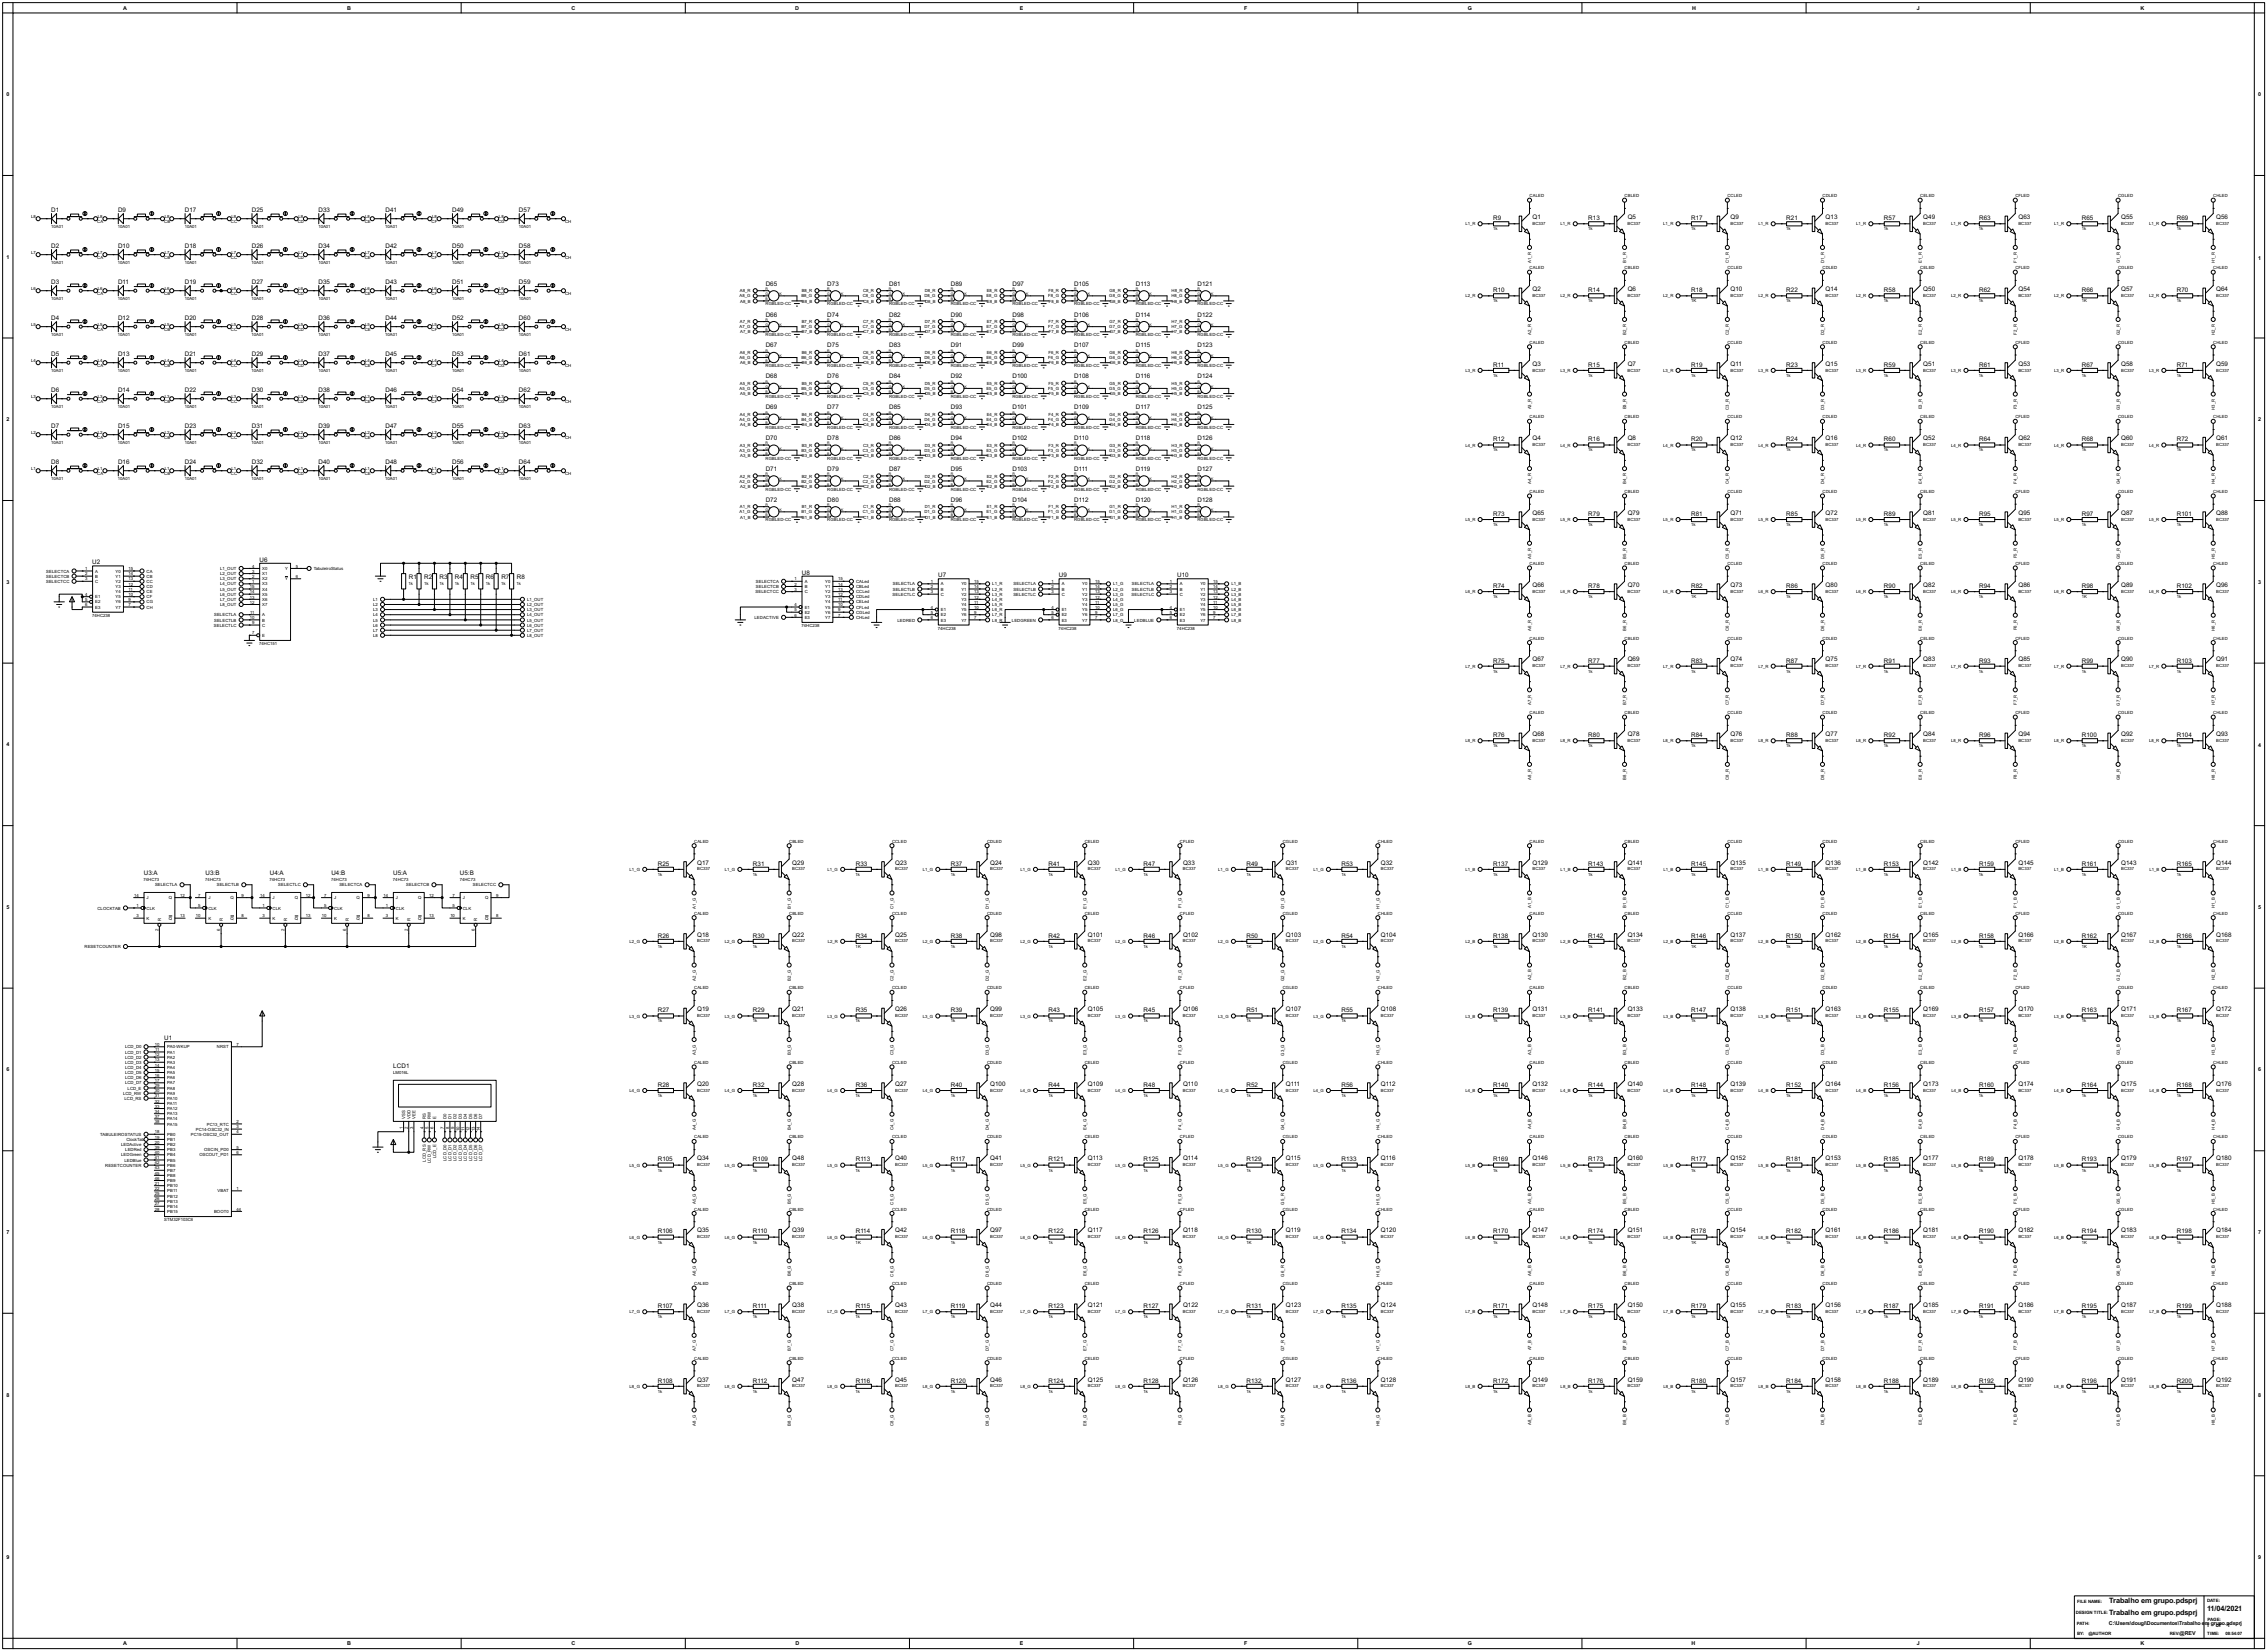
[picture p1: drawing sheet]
<svg xmlns="http://www.w3.org/2000/svg" width="1120mm" height="815mm" viewBox="0 0 1120 815" stroke-linecap="round" stroke-linejoin="round" font-family="sans-serif">
<defs><g id="words">
<g font-size="4.1">
<text x="1042" y="792">Trabalho em grupo.pdsprj</text>
<text x="1042" y="798">Trabalho em grupo.pdsprj</text>
<text x="1090" y="796">11/04/2021</text>
</g>
<g font-size="3.5">
<text x="25" y="105">D1</text>
<text x="58" y="105">D9</text>
<text x="91" y="105">D17</text>
<text x="124" y="105">D25</text>
<text x="157" y="105">D33</text>
<text x="190" y="105">D41</text>
<text x="223" y="105">D49</text>
<text x="256" y="105">D57</text>
<text x="738" y="109">R9</text>
<text x="757" y="108">Q1</text>
<text x="785" y="109">R13</text>
<text x="804" y="108">Q5</text>
<text x="836" y="109">R17</text>
<text x="855" y="108">Q9</text>
<text x="883" y="109">R21</text>
<text x="902" y="108">Q13</text>
<text x="931" y="109">R57</text>
<text x="950" y="108">Q49</text>
<text x="978" y="109">R63</text>
<text x="997" y="108">Q63</text>
<text x="1029" y="109">R65</text>
<text x="1048" y="108">Q55</text>
<text x="1076" y="109">R69</text>
<text x="1095" y="108">Q56</text>
<text x="25" y="122">D2</text>
<text x="58" y="122">D10</text>
<text x="91" y="122">D18</text>
<text x="124" y="122">D26</text>
<text x="157" y="122">D34</text>
<text x="190" y="122">D42</text>
<text x="223" y="122">D50</text>
<text x="256" y="122">D58</text>
<text x="25" y="140">D3</text>
<text x="58" y="140">D11</text>
<text x="91" y="140">D19</text>
<text x="124" y="140">D27</text>
<text x="157" y="140">D35</text>
<text x="190" y="140">D43</text>
<text x="223" y="140">D51</text>
<text x="256" y="140">D59</text>
<text x="378" y="141">D65</text>
<text x="409" y="141">D73</text>
<text x="439" y="141">D81</text>
<text x="470" y="141">D89</text>
<text x="500" y="141">D97</text>
<text x="531" y="141">D105</text>
<text x="561" y="141">D113</text>
<text x="592" y="141">D121</text>
<text x="757" y="144">Q2</text>
<text x="804" y="144">Q6</text>
<text x="855" y="144">Q10</text>
<text x="902" y="144">Q14</text>
<text x="950" y="144">Q50</text>
<text x="997" y="144">Q54</text>
<text x="1048" y="144">Q57</text>
<text x="1095" y="144">Q64</text>
<text x="738" y="144">R10</text>
<text x="785" y="144">R14</text>
<text x="836" y="144">R18</text>
<text x="883" y="144">R22</text>
<text x="931" y="144">R58</text>
<text x="978" y="144">R62</text>
<text x="1029" y="144">R66</text>
<text x="1076" y="144">R70</text>
<text x="25" y="158">D4</text>
<text x="58" y="158">D12</text>
<text x="91" y="158">D20</text>
<text x="124" y="158">D28</text>
<text x="157" y="158">D36</text>
<text x="190" y="158">D44</text>
<text x="223" y="158">D52</text>
<text x="256" y="158">D60</text>
<text x="378" y="156">D66</text>
<text x="409" y="156">D74</text>
<text x="439" y="156">D82</text>
<text x="470" y="156">D90</text>
<text x="500" y="156">D98</text>
<text x="531" y="156">D106</text>
<text x="561" y="156">D114</text>
<text x="592" y="156">D122</text>
<text x="378" y="172">D67</text>
<text x="409" y="172">D75</text>
<text x="439" y="172">D83</text>
<text x="470" y="172">D91</text>
<text x="500" y="172">D99</text>
<text x="531" y="172">D107</text>
<text x="561" y="172">D115</text>
<text x="592" y="172">D123</text>
<text x="25" y="176">D5</text>
<text x="58" y="176">D13</text>
<text x="91" y="176">D21</text>
<text x="124" y="176">D29</text>
<text x="157" y="176">D37</text>
<text x="190" y="176">D45</text>
<text x="223" y="176">D53</text>
<text x="256" y="176">D61</text>
<text x="738" y="181">R11</text>
<text x="757" y="181">Q3</text>
<text x="785" y="181">R15</text>
<text x="804" y="181">Q7</text>
<text x="836" y="181">R19</text>
<text x="855" y="181">Q11</text>
<text x="883" y="181">R23</text>
<text x="902" y="181">Q15</text>
<text x="931" y="181">R59</text>
<text x="950" y="181">Q51</text>
<text x="978" y="181">R61</text>
<text x="997" y="181">Q53</text>
<text x="1029" y="181">R67</text>
<text x="1048" y="181">Q58</text>
<text x="1076" y="181">R71</text>
<text x="1095" y="181">Q59</text>
<text x="378" y="187">D68</text>
<text x="409" y="187">D76</text>
<text x="439" y="187">D84</text>
<text x="470" y="187">D92</text>
<text x="500" y="187">D100</text>
<text x="531" y="187">D108</text>
<text x="561" y="187">D116</text>
<text x="592" y="187">D124</text>
<text x="25" y="194">D6</text>
<text x="58" y="194">D14</text>
<text x="91" y="194">D22</text>
<text x="124" y="194">D30</text>
<text x="157" y="194">D38</text>
<text x="190" y="194">D46</text>
<text x="223" y="194">D54</text>
<text x="256" y="194">D62</text>
<text x="378" y="202">D69</text>
<text x="409" y="202">D77</text>
<text x="439" y="202">D85</text>
<text x="470" y="202">D93</text>
<text x="500" y="202">D101</text>
<text x="531" y="202">D109</text>
<text x="561" y="202">D117</text>
<text x="592" y="202">D125</text>
<text x="25" y="211">D7</text>
<text x="58" y="211">D15</text>
<text x="91" y="211">D23</text>
<text x="124" y="211">D31</text>
<text x="157" y="211">D39</text>
<text x="190" y="211">D47</text>
<text x="223" y="211">D55</text>
<text x="256" y="211">D63</text>
<text x="378" y="217">D70</text>
<text x="409" y="217">D78</text>
<text x="439" y="217">D86</text>
<text x="470" y="217">D94</text>
<text x="500" y="217">D102</text>
<text x="531" y="217">D110</text>
<text x="561" y="217">D118</text>
<text x="592" y="217">D126</text>
<text x="738" y="218">R12</text>
<text x="757" y="217">Q4</text>
<text x="785" y="218">R16</text>
<text x="804" y="217">Q8</text>
<text x="836" y="218">R20</text>
<text x="855" y="217">Q12</text>
<text x="883" y="218">R24</text>
<text x="902" y="217">Q16</text>
<text x="931" y="218">R60</text>
<text x="950" y="217">Q52</text>
<text x="978" y="218">R64</text>
<text x="997" y="217">Q62</text>
<text x="1029" y="218">R68</text>
<text x="1048" y="217">Q60</text>
<text x="1076" y="218">R72</text>
<text x="1095" y="217">Q61</text>
<text x="25" y="229">D8</text>
<text x="58" y="229">D16</text>
<text x="91" y="229">D24</text>
<text x="124" y="229">D32</text>
<text x="157" y="229">D40</text>
<text x="190" y="229">D48</text>
<text x="223" y="229">D56</text>
<text x="256" y="229">D64</text>
<text x="378" y="233">D71</text>
<text x="409" y="233">D79</text>
<text x="439" y="233">D87</text>
<text x="470" y="233">D95</text>
<text x="500" y="233">D103</text>
<text x="531" y="233">D111</text>
<text x="561" y="233">D119</text>
<text x="592" y="233">D127</text>
<text x="378" y="248">D72</text>
<text x="409" y="248">D80</text>
<text x="439" y="248">D88</text>
<text x="470" y="248">D96</text>
<text x="500" y="248">D104</text>
<text x="531" y="248">D112</text>
<text x="561" y="248">D120</text>
<text x="592" y="248">D128</text>
<text x="738" y="255">R73</text>
<text x="757" y="254">Q65</text>
<text x="785" y="255">R79</text>
<text x="804" y="254">Q79</text>
<text x="836" y="255">R81</text>
<text x="855" y="254">Q71</text>
<text x="883" y="255">R85</text>
<text x="902" y="254">Q72</text>
<text x="931" y="255">R89</text>
<text x="950" y="254">Q81</text>
<text x="978" y="255">R95</text>
<text x="997" y="254">Q95</text>
<text x="1029" y="255">R97</text>
<text x="1048" y="254">Q87</text>
<text x="1076" y="255">R101</text>
<text x="1095" y="254">Q88</text>
<text x="46" y="279">U2</text>
<text x="128" y="277">U6</text>
<text x="202" y="286">R1</text>
<text x="210" y="286">R2</text>
<text x="217" y="286">R3</text>
<text x="225" y="286">R4</text>
<text x="232" y="286">R5</text>
<text x="240" y="286">R6</text>
<text x="248" y="286">R7</text>
<text x="255" y="286">R8</text>
<text x="396" y="284">U8</text>
<text x="463" y="285">U7</text>
<text x="523" y="285">U9</text>
<text x="582" y="285">U10</text>
<text x="738" y="290">R74</text>
<text x="757" y="290">Q66</text>
<text x="785" y="290">R78</text>
<text x="804" y="290">Q70</text>
<text x="836" y="290">R82</text>
<text x="855" y="290">Q73</text>
<text x="883" y="290">R86</text>
<text x="902" y="290">Q80</text>
<text x="931" y="290">R90</text>
<text x="950" y="290">Q82</text>
<text x="978" y="290">R94</text>
<text x="997" y="290">Q86</text>
<text x="1029" y="290">R98</text>
<text x="1048" y="290">Q89</text>
<text x="1076" y="290">R102</text>
<text x="1095" y="290">Q96</text>
<text x="738" y="327">R75</text>
<text x="757" y="327">Q67</text>
<text x="785" y="327">R77</text>
<text x="804" y="327">Q69</text>
<text x="836" y="327">R83</text>
<text x="855" y="327">Q74</text>
<text x="883" y="327">R87</text>
<text x="902" y="327">Q75</text>
<text x="931" y="327">R91</text>
<text x="950" y="327">Q83</text>
<text x="978" y="327">R93</text>
<text x="997" y="327">Q85</text>
<text x="1029" y="327">R99</text>
<text x="1048" y="327">Q90</text>
<text x="1076" y="327">R103</text>
<text x="1095" y="327">Q91</text>
<text x="738" y="364">R76</text>
<text x="757" y="363">Q68</text>
<text x="785" y="364">R80</text>
<text x="804" y="363">Q78</text>
<text x="836" y="364">R84</text>
<text x="855" y="363">Q76</text>
<text x="883" y="364">R88</text>
<text x="902" y="363">Q77</text>
<text x="931" y="364">R92</text>
<text x="950" y="363">Q84</text>
<text x="978" y="364">R96</text>
<text x="997" y="363">Q94</text>
<text x="1029" y="364">R100</text>
<text x="1048" y="363">Q92</text>
<text x="1076" y="364">R104</text>
<text x="1095" y="363">Q93</text>
<text x="325" y="427">R25</text>
<text x="344" y="427">Q17</text>
<text x="372" y="427">R31</text>
<text x="391" y="427">Q29</text>
<text x="423" y="427">R33</text>
<text x="442" y="427">Q23</text>
<text x="470" y="427">R37</text>
<text x="489" y="427">Q24</text>
<text x="518" y="427">R41</text>
<text x="538" y="427">Q30</text>
<text x="565" y="427">R47</text>
<text x="585" y="427">Q33</text>
<text x="616" y="427">R49</text>
<text x="635" y="427">Q31</text>
<text x="663" y="427">R53</text>
<text x="682" y="427">Q32</text>
<text x="738" y="427">R137</text>
<text x="757" y="427">Q129</text>
<text x="785" y="427">R143</text>
<text x="804" y="427">Q141</text>
<text x="836" y="427">R145</text>
<text x="855" y="427">Q135</text>
<text x="883" y="427">R149</text>
<text x="902" y="427">Q136</text>
<text x="931" y="427">R153</text>
<text x="950" y="427">Q142</text>
<text x="978" y="427">R159</text>
<text x="997" y="427">Q145</text>
<text x="1029" y="427">R161</text>
<text x="1048" y="427">Q143</text>
<text x="1076" y="427">R165</text>
<text x="1095" y="427">Q144</text>
<text x="71" y="432">U3:A</text>
<text x="102" y="432">U3:B</text>
<text x="133" y="432">U4:A</text>
<text x="164" y="432">U4:B</text>
<text x="194" y="432">U5:A</text>
<text x="227" y="432">U5:B</text>
<text x="325" y="463">R26</text>
<text x="344" y="462">Q18</text>
<text x="372" y="463">R30</text>
<text x="391" y="462">Q22</text>
<text x="423" y="463">R34</text>
<text x="442" y="462">Q25</text>
<text x="470" y="463">R38</text>
<text x="489" y="462">Q98</text>
<text x="518" y="463">R42</text>
<text x="538" y="462">Q101</text>
<text x="565" y="463">R46</text>
<text x="585" y="462">Q102</text>
<text x="616" y="463">R50</text>
<text x="635" y="462">Q103</text>
<text x="663" y="463">R54</text>
<text x="682" y="462">Q104</text>
<text x="738" y="463">R138</text>
<text x="757" y="462">Q130</text>
<text x="785" y="463">R142</text>
<text x="804" y="462">Q134</text>
<text x="836" y="463">R146</text>
<text x="855" y="462">Q137</text>
<text x="883" y="463">R150</text>
<text x="902" y="462">Q162</text>
<text x="931" y="463">R154</text>
<text x="950" y="462">Q165</text>
<text x="978" y="463">R158</text>
<text x="997" y="462">Q166</text>
<text x="1029" y="463">R162</text>
<text x="1048" y="462">Q167</text>
<text x="1076" y="463">R166</text>
<text x="1095" y="462">Q168</text>
<text x="325" y="500">R27</text>
<text x="344" y="499">Q19</text>
<text x="372" y="500">R29</text>
<text x="391" y="499">Q21</text>
<text x="423" y="500">R35</text>
<text x="442" y="499">Q26</text>
<text x="470" y="500">R39</text>
<text x="489" y="499">Q99</text>
<text x="518" y="500">R43</text>
<text x="538" y="499">Q105</text>
<text x="565" y="500">R45</text>
<text x="585" y="499">Q106</text>
<text x="616" y="500">R51</text>
<text x="635" y="499">Q107</text>
<text x="663" y="500">R55</text>
<text x="682" y="499">Q108</text>
<text x="738" y="500">R139</text>
<text x="757" y="499">Q131</text>
<text x="785" y="500">R141</text>
<text x="804" y="499">Q133</text>
<text x="836" y="500">R147</text>
<text x="855" y="499">Q138</text>
<text x="883" y="500">R151</text>
<text x="902" y="499">Q163</text>
<text x="931" y="500">R155</text>
<text x="950" y="499">Q169</text>
<text x="978" y="500">R157</text>
<text x="997" y="499">Q170</text>
<text x="1029" y="500">R163</text>
<text x="1048" y="499">Q171</text>
<text x="1076" y="500">R167</text>
<text x="1095" y="499">Q172</text>
<text x="81" y="514">U1</text>
<text x="194" y="527">LCD1</text>
<text x="325" y="537">R28</text>
<text x="344" y="536">Q20</text>
<text x="372" y="537">R32</text>
<text x="391" y="536">Q28</text>
<text x="423" y="537">R36</text>
<text x="442" y="536">Q27</text>
<text x="470" y="537">R40</text>
<text x="489" y="536">Q100</text>
<text x="518" y="537">R44</text>
<text x="538" y="536">Q109</text>
<text x="565" y="537">R48</text>
<text x="585" y="536">Q110</text>
<text x="616" y="537">R52</text>
<text x="635" y="536">Q111</text>
<text x="663" y="537">R56</text>
<text x="682" y="536">Q112</text>
<text x="738" y="537">R140</text>
<text x="757" y="536">Q132</text>
<text x="785" y="537">R144</text>
<text x="804" y="536">Q140</text>
<text x="836" y="537">R148</text>
<text x="855" y="536">Q139</text>
<text x="883" y="537">R152</text>
<text x="902" y="536">Q164</text>
<text x="931" y="537">R156</text>
<text x="950" y="536">Q173</text>
<text x="978" y="537">R160</text>
<text x="997" y="536">Q174</text>
<text x="1029" y="537">R164</text>
<text x="1048" y="536">Q175</text>
<text x="1076" y="537">R168</text>
<text x="1095" y="536">Q176</text>
<text x="325" y="574">R105</text>
<text x="344" y="573">Q34</text>
<text x="372" y="574">R109</text>
<text x="391" y="573">Q48</text>
<text x="423" y="574">R113</text>
<text x="442" y="573">Q40</text>
<text x="470" y="574">R117</text>
<text x="489" y="573">Q41</text>
<text x="518" y="574">R121</text>
<text x="538" y="573">Q113</text>
<text x="565" y="574">R125</text>
<text x="585" y="573">Q114</text>
<text x="616" y="574">R129</text>
<text x="635" y="573">Q115</text>
<text x="663" y="574">R133</text>
<text x="682" y="573">Q116</text>
<text x="738" y="574">R169</text>
<text x="757" y="573">Q146</text>
<text x="785" y="574">R173</text>
<text x="804" y="573">Q160</text>
<text x="836" y="574">R177</text>
<text x="855" y="573">Q152</text>
<text x="883" y="574">R181</text>
<text x="902" y="573">Q153</text>
<text x="931" y="574">R185</text>
<text x="950" y="573">Q177</text>
<text x="978" y="574">R189</text>
<text x="997" y="573">Q178</text>
<text x="1029" y="574">R193</text>
<text x="1048" y="573">Q179</text>
<text x="1076" y="574">R197</text>
<text x="1095" y="573">Q180</text>
<text x="325" y="609">R106</text>
<text x="344" y="609">Q35</text>
<text x="372" y="609">R110</text>
<text x="391" y="609">Q39</text>
<text x="423" y="609">R114</text>
<text x="442" y="609">Q42</text>
<text x="470" y="609">R118</text>
<text x="489" y="609">Q97</text>
<text x="518" y="609">R122</text>
<text x="538" y="609">Q117</text>
<text x="565" y="609">R126</text>
<text x="585" y="609">Q118</text>
<text x="616" y="609">R130</text>
<text x="635" y="609">Q119</text>
<text x="663" y="609">R134</text>
<text x="682" y="609">Q120</text>
<text x="738" y="609">R170</text>
<text x="757" y="609">Q147</text>
<text x="785" y="609">R174</text>
<text x="804" y="609">Q151</text>
<text x="836" y="609">R178</text>
<text x="855" y="609">Q154</text>
<text x="883" y="609">R182</text>
<text x="902" y="609">Q161</text>
<text x="931" y="609">R186</text>
<text x="950" y="609">Q181</text>
<text x="978" y="609">R190</text>
<text x="997" y="609">Q182</text>
<text x="1029" y="609">R194</text>
<text x="1048" y="609">Q183</text>
<text x="1076" y="609">R198</text>
<text x="1095" y="609">Q184</text>
<text x="325" y="646">R107</text>
<text x="344" y="645">Q36</text>
<text x="372" y="646">R111</text>
<text x="391" y="645">Q38</text>
<text x="423" y="646">R115</text>
<text x="442" y="645">Q43</text>
<text x="470" y="646">R119</text>
<text x="489" y="645">Q44</text>
<text x="518" y="646">R123</text>
<text x="538" y="645">Q121</text>
<text x="565" y="646">R127</text>
<text x="585" y="645">Q122</text>
<text x="616" y="646">R131</text>
<text x="635" y="645">Q123</text>
<text x="663" y="646">R135</text>
<text x="682" y="645">Q124</text>
<text x="738" y="646">R171</text>
<text x="757" y="645">Q148</text>
<text x="785" y="646">R175</text>
<text x="804" y="645">Q150</text>
<text x="836" y="646">R179</text>
<text x="855" y="645">Q155</text>
<text x="883" y="646">R183</text>
<text x="902" y="645">Q156</text>
<text x="931" y="646">R187</text>
<text x="950" y="645">Q185</text>
<text x="978" y="646">R191</text>
<text x="997" y="645">Q186</text>
<text x="1029" y="646">R195</text>
<text x="1048" y="645">Q187</text>
<text x="1076" y="646">R199</text>
<text x="1095" y="645">Q188</text>
<text x="325" y="683">R108</text>
<text x="344" y="682">Q37</text>
<text x="372" y="683">R112</text>
<text x="391" y="682">Q47</text>
<text x="423" y="683">R116</text>
<text x="442" y="682">Q45</text>
<text x="470" y="683">R120</text>
<text x="489" y="682">Q46</text>
<text x="518" y="683">R124</text>
<text x="538" y="682">Q125</text>
<text x="565" y="683">R128</text>
<text x="585" y="682">Q126</text>
<text x="616" y="683">R132</text>
<text x="635" y="682">Q127</text>
<text x="663" y="683">R136</text>
<text x="682" y="682">Q128</text>
<text x="738" y="683">R172</text>
<text x="757" y="682">Q149</text>
<text x="785" y="683">R176</text>
<text x="804" y="682">Q159</text>
<text x="836" y="683">R180</text>
<text x="855" y="682">Q157</text>
<text x="883" y="683">R184</text>
<text x="902" y="682">Q158</text>
<text x="931" y="683">R188</text>
<text x="950" y="682">Q189</text>
<text x="978" y="683">R192</text>
<text x="997" y="682">Q190</text>
<text x="1029" y="683">R196</text>
<text x="1048" y="682">Q191</text>
<text x="1076" y="683">R200</text>
<text x="1095" y="682">Q192</text>
</g>
<g font-size="3">
<text x="61" y="5">A</text>
<text x="172" y="5">B</text>
<text x="282" y="5">C</text>
<text x="393" y="5">D</text>
<text x="504" y="5">E</text>
<text x="615" y="5">F</text>
<text x="725" y="5">G</text>
<text x="836" y="5">H</text>
<text x="947" y="5">J</text>
<text x="1058" y="5">K</text>
<text x="3" y="48">0</text>
<text x="1116" y="48">0</text>
<text x="3" y="128">1</text>
<text x="1116" y="128">1</text>
<text x="3" y="208">2</text>
<text x="1116" y="208">2</text>
<text x="3" y="288">3</text>
<text x="1116" y="289">3</text>
<text x="3" y="369">4</text>
<text x="1116" y="369">4</text>
<text x="3" y="449">5</text>
<text x="1116" y="449">5</text>
<text x="3" y="529">6</text>
<text x="1116" y="529">6</text>
<text x="3" y="610">7</text>
<text x="1116" y="609">7</text>
<text x="3" y="690">8</text>
<text x="1116" y="690">8</text>
<text x="3" y="770">9</text>
<text x="1116" y="770">9</text>
<text x="1042" y="803">C:\Users\dougl\Documentos\Trabalho e</text>
<text x="1089" y="803">m grupo.pdsprj</text>
<text x="1090" y="804">1</text>
<text x="1095" y="804">of</text>
<text x="1100" y="804">1</text>
<text x="1077" y="808">@REV</text>
<text x="61" y="813">A</text>
<text x="172" y="813">B</text>
<text x="282" y="813">C</text>
<text x="393" y="813">D</text>
<text x="504" y="813">E</text>
<text x="615" y="813">F</text>
<text x="725" y="813">G</text>
<text x="836" y="813">H</text>
<text x="947" y="813">J</text>
<text x="1058" y="813">K</text>
</g>
<g font-size="2.5">
<text x="1026" y="791">FILE NAME:</text>
<text x="1090" y="791">DATE:</text>
<text x="1026" y="797">DESIGN TITLE:</text>
<text x="1026" y="802">PATH:</text>
<text x="1091" y="800">PAGE:</text>
<text x="1026" y="807">BY:</text>
<text x="1032" y="807">@AUTHOR</text>
<text x="1072" y="807">REV:</text>
<text x="1091" y="807">TIME:</text>
<text x="1100" y="807">08:54:07</text>
</g>
<g font-size="2.4">
<text x="756" y="97">CALED</text>
<text x="803" y="97">CBLED</text>
<text x="853" y="97">CCLED</text>
<text x="900" y="97">CDLED</text>
<text x="949" y="97">CELED</text>
<text x="996" y="97">CFLED</text>
<text x="1047" y="97">CGLED</text>
<text x="1094" y="97">CHLED</text>
<text x="15" y="108">L8</text>
<text x="48" y="108">L8</text>
<text x="81" y="108">L8</text>
<text x="114" y="108">L8</text>
<text x="147" y="108">L8</text>
<text x="180" y="108">L8</text>
<text x="213" y="108">L8</text>
<text x="247" y="108">L8</text>
<text x="25" y="113">10A01</text>
<text x="48" y="110">CA</text>
<text x="58" y="113">10A01</text>
<text x="81" y="110">CB</text>
<text x="91" y="113">10A01</text>
<text x="114" y="110">CC</text>
<text x="124" y="113">10A01</text>
<text x="147" y="110">CD</text>
<text x="157" y="113">10A01</text>
<text x="180" y="110">CE</text>
<text x="190" y="113">10A01</text>
<text x="213" y="110">CF</text>
<text x="223" y="113">10A01</text>
<text x="246" y="110">CG</text>
<text x="256" y="113">10A01</text>
<text x="279" y="110">CH</text>
<text x="724" y="111">L1_R</text>
<text x="738" y="114">1k</text>
<text x="757" y="111">BC337</text>
<text x="771" y="111">L1_R</text>
<text x="785" y="114">1k</text>
<text x="804" y="111">BC337</text>
<text x="822" y="111">L1_R</text>
<text x="836" y="114">1k</text>
<text x="855" y="111">BC337</text>
<text x="869" y="111">L1_R</text>
<text x="883" y="114">1k</text>
<text x="902" y="111">BC337</text>
<text x="917" y="111">L1_R</text>
<text x="931" y="114">1k</text>
<text x="950" y="111">BC337</text>
<text x="964" y="111">L1_R</text>
<text x="978" y="114">1k</text>
<text x="997" y="111">BC337</text>
<text x="1015" y="111">L1_R</text>
<text x="1029" y="114">1k</text>
<text x="1048" y="111">BC337</text>
<text x="1062" y="111">L1_R</text>
<text x="1076" y="114">1k</text>
<text x="1095" y="111">BC337</text>
<text x="15" y="125">L7</text>
<text x="48" y="125">L7</text>
<text x="81" y="125">L7</text>
<text x="114" y="125">L7</text>
<text x="147" y="125">L7</text>
<text x="180" y="125">L7</text>
<text x="213" y="125">L7</text>
<text x="247" y="125">L7</text>
<text x="25" y="131">10A01</text>
<text x="48" y="128">CA</text>
<text x="58" y="131">10A01</text>
<text x="81" y="128">CB</text>
<text x="91" y="131">10A01</text>
<text x="114" y="128">CC</text>
<text x="124" y="131">10A01</text>
<text x="147" y="128">CD</text>
<text x="157" y="131">10A01</text>
<text x="180" y="128">CE</text>
<text x="190" y="131">10A01</text>
<text x="213" y="128">CF</text>
<text x="223" y="131">10A01</text>
<text x="246" y="128">CG</text>
<text x="256" y="131">10A01</text>
<text x="279" y="128">CH</text>
<text x="757" y="130" transform="rotate(-90 757 130)">A1_R</text>
<text x="803" y="130" transform="rotate(-90 803 130)">B1_R</text>
<text x="854" y="130" transform="rotate(-90 854 130)">C1_R</text>
<text x="901" y="130" transform="rotate(-90 901 130)">D1_R</text>
<text x="950" y="130" transform="rotate(-90 950 130)">E1_R</text>
<text x="997" y="130" transform="rotate(-90 997 130)">F1_R</text>
<text x="1047" y="130" transform="rotate(-90 1047 130)">G1_R</text>
<text x="1094" y="130" transform="rotate(-90 1094 130)">H1_R</text>
<text x="756" y="133">CALED</text>
<text x="803" y="133">CBLED</text>
<text x="853" y="133">CCLED</text>
<text x="900" y="133">CDLED</text>
<text x="949" y="133">CELED</text>
<text x="996" y="133">CFLED</text>
<text x="1047" y="133">CGLED</text>
<text x="1094" y="133">CHLED</text>
<text x="15" y="143">L6</text>
<text x="48" y="143">L6</text>
<text x="81" y="143">L6</text>
<text x="114" y="143">L6</text>
<text x="147" y="143">L6</text>
<text x="180" y="143">L6</text>
<text x="213" y="143">L6</text>
<text x="247" y="143">L6</text>
<text x="25" y="148">10A01</text>
<text x="48" y="146">CA</text>
<text x="58" y="148">10A01</text>
<text x="81" y="146">CB</text>
<text x="91" y="148">10A01</text>
<text x="114" y="146">CC</text>
<text x="124" y="148">10A01</text>
<text x="147" y="146">CD</text>
<text x="157" y="148">10A01</text>
<text x="180" y="146">CE</text>
<text x="190" y="148">10A01</text>
<text x="213" y="146">CF</text>
<text x="223" y="148">10A01</text>
<text x="246" y="146">CG</text>
<text x="256" y="148">10A01</text>
<text x="279" y="146">CH</text>
<text x="365" y="147">A8_G</text>
<text x="366" y="144">A8_R</text>
<text x="366" y="149">A8_B</text>
<text x="396" y="147">B8_G</text>
<text x="396" y="144">B8_R</text>
<text x="396" y="149">B8_B</text>
<text x="426" y="147">C8_G</text>
<text x="426" y="144">C8_R</text>
<text x="427" y="149">C8_B</text>
<text x="457" y="147">D8_G</text>
<text x="457" y="144">D8_R</text>
<text x="457" y="149">D8_B</text>
<text x="487" y="147">E8_G</text>
<text x="488" y="144">E8_R</text>
<text x="488" y="149">E8_B</text>
<text x="518" y="147">F8_G</text>
<text x="518" y="144">F8_R</text>
<text x="518" y="149">F8_B</text>
<text x="548" y="147">G8_G</text>
<text x="548" y="144">G8_R</text>
<text x="548" y="149">G8_B</text>
<text x="579" y="147">H8_G</text>
<text x="579" y="144">H8_R</text>
<text x="579" y="149">H8_B</text>
<text x="724" y="147">L2_R</text>
<text x="738" y="149">1k</text>
<text x="757" y="147">BC337</text>
<text x="771" y="147">L2_R</text>
<text x="785" y="149">1k</text>
<text x="804" y="147">BC337</text>
<text x="822" y="147">L2_R</text>
<text x="836" y="149">1K</text>
<text x="855" y="147">BC337</text>
<text x="869" y="147">L2_R</text>
<text x="883" y="149">1k</text>
<text x="902" y="147">BC337</text>
<text x="917" y="147">L2_R</text>
<text x="931" y="149">1k</text>
<text x="950" y="147">BC337</text>
<text x="964" y="147">L2_R</text>
<text x="978" y="149">1k</text>
<text x="997" y="147">BC337</text>
<text x="1015" y="147">L2_R</text>
<text x="1029" y="149">1K</text>
<text x="1048" y="147">BC337</text>
<text x="1062" y="147">L2_R</text>
<text x="1076" y="149">1k</text>
<text x="1095" y="147">BC337</text>
<text x="378" y="151">RGBLED-CC</text>
<text x="409" y="151">RGBLED-CC</text>
<text x="439" y="151">RGBLED-CC</text>
<text x="470" y="151">RGBLED-CC</text>
<text x="500" y="151">RGBLED-CC</text>
<text x="531" y="151">RGBLED-CC</text>
<text x="561" y="151">RGBLED-CC</text>
<text x="592" y="151">RGBLED-CC</text>
<text x="15" y="161">L5</text>
<text x="48" y="161">L5</text>
<text x="81" y="161">L5</text>
<text x="114" y="161">L5</text>
<text x="147" y="161">L5</text>
<text x="180" y="161">L5</text>
<text x="213" y="161">L5</text>
<text x="247" y="161">L5</text>
<text x="366" y="160">A7_R</text>
<text x="396" y="160">B7_R</text>
<text x="426" y="160">C7_R</text>
<text x="457" y="160">D7_R</text>
<text x="488" y="160">E7_R</text>
<text x="518" y="160">F7_R</text>
<text x="548" y="160">G7_R</text>
<text x="579" y="160">H7_R</text>
<text x="25" y="166">10A01</text>
<text x="48" y="163">CA</text>
<text x="58" y="166">10A01</text>
<text x="81" y="163">CB</text>
<text x="91" y="166">10A01</text>
<text x="114" y="163">CC</text>
<text x="124" y="166">10A01</text>
<text x="147" y="163">CD</text>
<text x="157" y="166">10A01</text>
<text x="180" y="163">CE</text>
<text x="190" y="166">10A01</text>
<text x="213" y="163">CF</text>
<text x="223" y="166">10A01</text>
<text x="246" y="163">CG</text>
<text x="256" y="166">10A01</text>
<text x="279" y="163">CH</text>
<text x="365" y="162">A7_G</text>
<text x="366" y="165">A7_B</text>
<text x="378" y="166">RGBLED-CC</text>
<text x="396" y="162">B7_G</text>
<text x="396" y="165">B7_B</text>
<text x="409" y="166">RGBLED-CC</text>
<text x="426" y="162">C7_G</text>
<text x="427" y="165">C7_B</text>
<text x="439" y="166">RGBLED-CC</text>
<text x="457" y="162">D7_G</text>
<text x="457" y="165">D7_B</text>
<text x="470" y="166">RGBLED-CC</text>
<text x="487" y="162">E7_G</text>
<text x="488" y="165">E7_B</text>
<text x="500" y="166">RGBLED-CC</text>
<text x="518" y="162">F7_G</text>
<text x="518" y="165">F7_B</text>
<text x="531" y="166">RGBLED-CC</text>
<text x="548" y="162">G7_G</text>
<text x="548" y="165">G7_B</text>
<text x="561" y="166">RGBLED-CC</text>
<text x="579" y="162">H7_G</text>
<text x="579" y="165">H7_B</text>
<text x="592" y="166">RGBLED-CC</text>
<text x="757" y="165" transform="rotate(-90 757 165)">A2_R</text>
<text x="803" y="165" transform="rotate(-90 803 165)">B2_R</text>
<text x="854" y="165" transform="rotate(-90 854 165)">C2_R</text>
<text x="901" y="165" transform="rotate(-90 901 165)">D2_R</text>
<text x="950" y="165" transform="rotate(-90 950 165)">E2_R</text>
<text x="997" y="165" transform="rotate(-90 997 165)">F2_R</text>
<text x="1047" y="166" transform="rotate(-90 1047 166)">G2_R</text>
<text x="1094" y="165" transform="rotate(-90 1094 165)">H2_R</text>
<text x="756" y="170">CALED</text>
<text x="803" y="170">CBLED</text>
<text x="853" y="170">CCLED</text>
<text x="900" y="170">CDLED</text>
<text x="949" y="170">CELED</text>
<text x="996" y="170">CFLED</text>
<text x="1047" y="170">CGLED</text>
<text x="1094" y="170">CHLED</text>
<text x="15" y="179">L4</text>
<text x="48" y="179">L4</text>
<text x="81" y="179">L4</text>
<text x="114" y="179">L4</text>
<text x="147" y="179">L4</text>
<text x="180" y="179">L4</text>
<text x="213" y="179">L4</text>
<text x="247" y="179">L4</text>
<text x="365" y="177">A6_G</text>
<text x="366" y="175">A6_R</text>
<text x="366" y="180">A6_B</text>
<text x="396" y="177">B6_G</text>
<text x="396" y="175">B6_R</text>
<text x="396" y="180">B6_B</text>
<text x="426" y="177">C6_G</text>
<text x="426" y="175">C6_R</text>
<text x="427" y="180">C6_B</text>
<text x="457" y="177">D6_G</text>
<text x="457" y="175">D6_R</text>
<text x="457" y="180">D6_B</text>
<text x="487" y="177">E6_G</text>
<text x="488" y="175">E6_R</text>
<text x="488" y="180">E6_B</text>
<text x="518" y="177">F6_G</text>
<text x="518" y="175">F6_R</text>
<text x="518" y="180">F6_B</text>
<text x="548" y="177">G6_G</text>
<text x="548" y="175">G6_R</text>
<text x="548" y="180">G6_B</text>
<text x="579" y="177">H6_G</text>
<text x="579" y="175">H6_R</text>
<text x="579" y="180">H6_B</text>
<text x="25" y="184">10A01</text>
<text x="48" y="181">CA</text>
<text x="58" y="184">10A01</text>
<text x="81" y="181">CB</text>
<text x="91" y="184">10A01</text>
<text x="114" y="181">CC</text>
<text x="124" y="184">10A01</text>
<text x="147" y="181">CD</text>
<text x="157" y="184">10A01</text>
<text x="180" y="181">CE</text>
<text x="190" y="184">10A01</text>
<text x="213" y="181">CF</text>
<text x="223" y="184">10A01</text>
<text x="246" y="181">CG</text>
<text x="256" y="184">10A01</text>
<text x="279" y="181">CH</text>
<text x="378" y="181">RGBLED-CC</text>
<text x="409" y="181">RGBLED-CC</text>
<text x="439" y="181">RGBLED-CC</text>
<text x="470" y="181">RGBLED-CC</text>
<text x="500" y="181">RGBLED-CC</text>
<text x="531" y="181">RGBLED-CC</text>
<text x="561" y="181">RGBLED-CC</text>
<text x="592" y="181">RGBLED-CC</text>
<text x="724" y="184">L3_R</text>
<text x="757" y="183">BC337</text>
<text x="771" y="184">L3_R</text>
<text x="804" y="183">BC337</text>
<text x="822" y="184">L3_R</text>
<text x="855" y="183">BC337</text>
<text x="869" y="184">L3_R</text>
<text x="902" y="183">BC337</text>
<text x="917" y="184">L3_R</text>
<text x="950" y="183">BC337</text>
<text x="964" y="184">L3_R</text>
<text x="997" y="183">BC337</text>
<text x="1015" y="184">L3_R</text>
<text x="1048" y="183">BC337</text>
<text x="1062" y="184">L3_R</text>
<text x="1095" y="183">BC337</text>
<text x="366" y="190">A5_R</text>
<text x="396" y="190">B5_R</text>
<text x="426" y="190">C5_R</text>
<text x="457" y="190">D5_R</text>
<text x="488" y="190">E5_R</text>
<text x="518" y="190">F5_R</text>
<text x="548" y="190">G5_R</text>
<text x="579" y="190">H5_R</text>
<text x="738" y="186">1k</text>
<text x="785" y="186">1k</text>
<text x="836" y="186">1k</text>
<text x="883" y="186">1k</text>
<text x="931" y="186">1k</text>
<text x="978" y="186">1k</text>
<text x="1029" y="186">1k</text>
<text x="1076" y="186">1k</text>
<text x="15" y="196">L3</text>
<text x="48" y="196">L3</text>
<text x="81" y="196">L3</text>
<text x="114" y="196">L3</text>
<text x="147" y="196">L3</text>
<text x="180" y="196">L3</text>
<text x="213" y="196">L3</text>
<text x="247" y="196">L3</text>
<text x="365" y="193">A5_G</text>
<text x="366" y="195">A5_B</text>
<text x="378" y="197">RGBLED-CC</text>
<text x="396" y="193">B5_G</text>
<text x="396" y="195">B5_B</text>
<text x="409" y="197">RGBLED-CC</text>
<text x="426" y="193">C5_G</text>
<text x="427" y="195">C5_B</text>
<text x="439" y="197">RGBLED-CC</text>
<text x="457" y="193">D5_G</text>
<text x="457" y="195">D5_B</text>
<text x="470" y="197">RGBLED-CC</text>
<text x="487" y="193">E5_G</text>
<text x="488" y="195">E5_B</text>
<text x="500" y="197">RGBLED-CC</text>
<text x="518" y="193">F5_G</text>
<text x="518" y="195">F5_B</text>
<text x="531" y="197">RGBLED-CC</text>
<text x="548" y="193">G5_G</text>
<text x="548" y="195">G5_B</text>
<text x="561" y="197">RGBLED-CC</text>
<text x="579" y="193">H5_G</text>
<text x="579" y="195">H5_B</text>
<text x="592" y="197">RGBLED-CC</text>
<text x="25" y="202">10A01</text>
<text x="48" y="199">CA</text>
<text x="58" y="202">10A01</text>
<text x="81" y="199">CB</text>
<text x="91" y="202">10A01</text>
<text x="114" y="199">CC</text>
<text x="124" y="202">10A01</text>
<text x="147" y="199">CD</text>
<text x="157" y="202">10A01</text>
<text x="180" y="199">CE</text>
<text x="190" y="202">10A01</text>
<text x="213" y="199">CF</text>
<text x="223" y="202">10A01</text>
<text x="246" y="199">CG</text>
<text x="256" y="202">10A01</text>
<text x="279" y="199">CH</text>
<text x="757" y="202" transform="rotate(-90 757 202)">A3_R</text>
<text x="803" y="202" transform="rotate(-90 803 202)">B3_R</text>
<text x="854" y="202" transform="rotate(-90 854 202)">C3_R</text>
<text x="901" y="202" transform="rotate(-90 901 202)">D3_R</text>
<text x="950" y="202" transform="rotate(-90 950 202)">E3_R</text>
<text x="996" y="202" transform="rotate(-90 996 202)">F3_R</text>
<text x="1047" y="202" transform="rotate(-90 1047 202)">G3_R</text>
<text x="1094" y="202" transform="rotate(-90 1094 202)">H3_R</text>
<text x="365" y="208">A4_G</text>
<text x="366" y="205">A4_R</text>
<text x="396" y="208">B4_G</text>
<text x="396" y="205">B4_R</text>
<text x="426" y="208">C4_G</text>
<text x="426" y="205">C4_R</text>
<text x="457" y="208">D4_G</text>
<text x="457" y="205">D4_R</text>
<text x="487" y="208">E4_G</text>
<text x="488" y="205">E4_R</text>
<text x="518" y="208">F4_G</text>
<text x="518" y="205">F4_R</text>
<text x="548" y="208">G4_G</text>
<text x="548" y="205">G4_R</text>
<text x="579" y="208">H4_G</text>
<text x="579" y="205">H4_R</text>
<text x="756" y="207">CALED</text>
<text x="803" y="207">CBLED</text>
<text x="853" y="207">CCLED</text>
<text x="900" y="207">CDLED</text>
<text x="949" y="207">CELED</text>
<text x="996" y="207">CFLED</text>
<text x="1047" y="207">CGLED</text>
<text x="1094" y="207">CHLED</text>
<text x="15" y="214">L2</text>
<text x="48" y="214">L2</text>
<text x="81" y="214">L2</text>
<text x="114" y="214">L2</text>
<text x="147" y="214">L2</text>
<text x="180" y="214">L2</text>
<text x="213" y="214">L2</text>
<text x="247" y="214">L2</text>
<text x="366" y="210">A4_B</text>
<text x="378" y="212">RGBLED-CC</text>
<text x="396" y="210">B4_B</text>
<text x="409" y="212">RGBLED-CC</text>
<text x="427" y="210">C4_B</text>
<text x="439" y="212">RGBLED-CC</text>
<text x="457" y="210">D4_B</text>
<text x="470" y="212">RGBLED-CC</text>
<text x="488" y="210">E4_B</text>
<text x="500" y="212">RGBLED-CC</text>
<text x="518" y="210">F4_B</text>
<text x="531" y="212">RGBLED-CC</text>
<text x="548" y="210">G4_B</text>
<text x="561" y="212">RGBLED-CC</text>
<text x="579" y="210">H4_B</text>
<text x="592" y="212">RGBLED-CC</text>
<text x="25" y="219">10A01</text>
<text x="48" y="217">CA</text>
<text x="58" y="219">10A01</text>
<text x="81" y="217">CB</text>
<text x="91" y="219">10A01</text>
<text x="114" y="217">CC</text>
<text x="124" y="219">10A01</text>
<text x="147" y="217">CD</text>
<text x="157" y="219">10A01</text>
<text x="180" y="217">CE</text>
<text x="190" y="219">10A01</text>
<text x="213" y="217">CF</text>
<text x="223" y="219">10A01</text>
<text x="246" y="217">CG</text>
<text x="256" y="219">10A01</text>
<text x="279" y="217">CH</text>
<text x="366" y="221">A3_R</text>
<text x="396" y="221">B3_R</text>
<text x="426" y="221">C3_R</text>
<text x="457" y="221">D3_R</text>
<text x="488" y="221">E3_R</text>
<text x="518" y="221">F3_R</text>
<text x="548" y="221">G3_R</text>
<text x="579" y="221">H3_R</text>
<text x="724" y="221">L4_R</text>
<text x="757" y="220">BC337</text>
<text x="771" y="221">L4_R</text>
<text x="804" y="220">BC337</text>
<text x="822" y="221">L4_R</text>
<text x="855" y="220">BC337</text>
<text x="869" y="221">L4_R</text>
<text x="902" y="220">BC337</text>
<text x="917" y="221">L4_R</text>
<text x="950" y="220">BC337</text>
<text x="964" y="221">L4_R</text>
<text x="997" y="220">BC337</text>
<text x="1015" y="221">L4_R</text>
<text x="1048" y="220">BC337</text>
<text x="1062" y="221">L4_R</text>
<text x="1095" y="220">BC337</text>
<text x="365" y="223">A3_G</text>
<text x="366" y="226">A3_B</text>
<text x="378" y="227">RGBLED-CC</text>
<text x="396" y="223">B3_G</text>
<text x="396" y="226">B3_B</text>
<text x="409" y="227">RGBLED-CC</text>
<text x="426" y="223">C3_G</text>
<text x="427" y="226">C3_B</text>
<text x="439" y="227">RGBLED-CC</text>
<text x="457" y="223">D3_G</text>
<text x="457" y="226">D3_B</text>
<text x="470" y="227">RGBLED-CC</text>
<text x="487" y="223">E3_G</text>
<text x="488" y="226">E3_B</text>
<text x="500" y="227">RGBLED-CC</text>
<text x="518" y="223">F3_G</text>
<text x="518" y="226">F3_B</text>
<text x="531" y="227">RGBLED-CC</text>
<text x="548" y="223">G3_G</text>
<text x="548" y="226">G3_B</text>
<text x="561" y="227">RGBLED-CC</text>
<text x="579" y="223">H3_G</text>
<text x="579" y="226">H3_B</text>
<text x="592" y="227">RGBLED-CC</text>
<text x="738" y="223">1k</text>
<text x="785" y="223">1k</text>
<text x="836" y="223">1k</text>
<text x="883" y="223">1k</text>
<text x="931" y="223">1k</text>
<text x="978" y="223">1k</text>
<text x="1029" y="223">1k</text>
<text x="1076" y="223">1k</text>
<text x="15" y="232">L1</text>
<text x="48" y="232">L1</text>
<text x="81" y="232">L1</text>
<text x="114" y="232">L1</text>
<text x="147" y="232">L1</text>
<text x="180" y="232">L1</text>
<text x="213" y="232">L1</text>
<text x="247" y="232">L1</text>
<text x="25" y="237">10A01</text>
<text x="48" y="234">CA</text>
<text x="58" y="237">10A01</text>
<text x="81" y="234">CB</text>
<text x="91" y="237">10A01</text>
<text x="114" y="234">CC</text>
<text x="124" y="237">10A01</text>
<text x="147" y="234">CD</text>
<text x="157" y="237">10A01</text>
<text x="180" y="234">CE</text>
<text x="190" y="237">10A01</text>
<text x="213" y="234">CF</text>
<text x="223" y="237">10A01</text>
<text x="246" y="234">CG</text>
<text x="256" y="237">10A01</text>
<text x="279" y="234">CH</text>
<text x="365" y="238">A2_G</text>
<text x="366" y="236">A2_R</text>
<text x="396" y="238">B2_G</text>
<text x="396" y="236">B2_R</text>
<text x="426" y="238">C2_G</text>
<text x="426" y="236">C2_R</text>
<text x="457" y="238">D2_G</text>
<text x="457" y="236">D2_R</text>
<text x="487" y="238">E2_G</text>
<text x="488" y="236">E2_R</text>
<text x="518" y="238">F2_G</text>
<text x="518" y="236">F2_R</text>
<text x="548" y="238">G2_G</text>
<text x="548" y="236">G2_R</text>
<text x="579" y="238">H2_G</text>
<text x="579" y="236">H2_R</text>
<text x="757" y="239" transform="rotate(-90 757 239)">A4_R</text>
<text x="803" y="239" transform="rotate(-90 803 239)">B4_R</text>
<text x="854" y="239" transform="rotate(-90 854 239)">C4_R</text>
<text x="901" y="239" transform="rotate(-90 901 239)">D4_R</text>
<text x="950" y="239" transform="rotate(-90 950 239)">E4_R</text>
<text x="997" y="239" transform="rotate(-90 997 239)">F4_R</text>
<text x="1047" y="239" transform="rotate(-90 1047 239)">G4_R</text>
<text x="1094" y="239" transform="rotate(-90 1094 239)">H4_R</text>
<text x="366" y="241">A2_B</text>
<text x="378" y="242">RGBLED-CC</text>
<text x="396" y="241">B2_B</text>
<text x="409" y="242">RGBLED-CC</text>
<text x="427" y="241">C2_B</text>
<text x="439" y="242">RGBLED-CC</text>
<text x="457" y="241">D2_B</text>
<text x="470" y="242">RGBLED-CC</text>
<text x="488" y="241">E2_B</text>
<text x="500" y="242">RGBLED-CC</text>
<text x="518" y="241">F2_B</text>
<text x="531" y="242">RGBLED-CC</text>
<text x="548" y="241">G2_B</text>
<text x="561" y="242">RGBLED-CC</text>
<text x="579" y="241">H2_B</text>
<text x="592" y="242">RGBLED-CC</text>
<text x="756" y="243">CALED</text>
<text x="803" y="243">CBLED</text>
<text x="853" y="243">CCLED</text>
<text x="900" y="243">CDLED</text>
<text x="949" y="243">CELED</text>
<text x="996" y="243">CFLED</text>
<text x="1047" y="243">CGLED</text>
<text x="1094" y="243">CHLED</text>
<text x="366" y="251">A1_R</text>
<text x="396" y="251">B1_R</text>
<text x="426" y="251">C1_R</text>
<text x="457" y="251">D1_R</text>
<text x="488" y="251">E1_R</text>
<text x="518" y="251">F1_R</text>
<text x="548" y="251">G1_R</text>
<text x="579" y="251">H1_R</text>
<text x="365" y="254">A1_G</text>
<text x="366" y="256">A1_B</text>
<text x="378" y="258">RGBLED-CC</text>
<text x="396" y="254">B1_G</text>
<text x="396" y="256">B1_B</text>
<text x="409" y="258">RGBLED-CC</text>
<text x="426" y="254">C1_G</text>
<text x="427" y="256">C1_B</text>
<text x="439" y="258">RGBLED-CC</text>
<text x="457" y="254">D1_G</text>
<text x="457" y="256">D1_B</text>
<text x="470" y="258">RGBLED-CC</text>
<text x="487" y="254">E1_G</text>
<text x="488" y="256">E1_B</text>
<text x="500" y="258">RGBLED-CC</text>
<text x="518" y="254">F1_G</text>
<text x="518" y="256">F1_B</text>
<text x="531" y="258">RGBLED-CC</text>
<text x="548" y="254">G1_G</text>
<text x="548" y="256">G1_B</text>
<text x="561" y="258">RGBLED-CC</text>
<text x="579" y="254">H1_G</text>
<text x="579" y="256">H1_B</text>
<text x="592" y="258">RGBLED-CC</text>
<text x="724" y="257">L5_R</text>
<text x="757" y="257">BC337</text>
<text x="771" y="257">L5_R</text>
<text x="804" y="257">BC337</text>
<text x="822" y="257">L5_R</text>
<text x="855" y="257">BC337</text>
<text x="869" y="257">L5_R</text>
<text x="902" y="257">BC337</text>
<text x="917" y="257">L5_R</text>
<text x="950" y="257">BC337</text>
<text x="964" y="257">L5_R</text>
<text x="997" y="257">BC337</text>
<text x="1015" y="257">L5_R</text>
<text x="1048" y="257">BC337</text>
<text x="1062" y="257">L5_R</text>
<text x="1095" y="257">BC337</text>
<text x="738" y="260">1k</text>
<text x="785" y="260">1k</text>
<text x="836" y="260">1k</text>
<text x="883" y="260">1k</text>
<text x="931" y="260">1k</text>
<text x="978" y="260">1k</text>
<text x="1029" y="260">1k</text>
<text x="1076" y="260">1k</text>
<text x="757" y="276" transform="rotate(-90 757 276)">A5_R</text>
<text x="803" y="276" transform="rotate(-90 803 276)">B5_R</text>
<text x="854" y="276" transform="rotate(-90 854 276)">C5_R</text>
<text x="901" y="276" transform="rotate(-90 901 276)">D5_R</text>
<text x="950" y="276" transform="rotate(-90 950 276)">E5_R</text>
<text x="997" y="276" transform="rotate(-90 997 276)">F5_R</text>
<text x="1094" y="276" transform="rotate(-90 1094 276)">H5_R</text>
<text x="42" y="282">1</text>
<text x="64" y="282">15</text>
<text x="109" y="282">L1_OUT</text>
<text x="125" y="280">4</text>
<text x="130" y="282">X0</text>
<text x="141" y="282">Y</text>
<text x="146" y="280">5</text>
<text x="155" y="282">TabuleiroStatus</text>
<text x="756" y="279">CALED</text>
<text x="803" y="279">CBLED</text>
<text x="853" y="279">CCLED</text>
<text x="900" y="279">CDLED</text>
<text x="949" y="279">CELED</text>
<text x="996" y="279">CFLED</text>
<text x="1047" y="279">CGLED</text>
<text x="1047" y="276" transform="rotate(-90 1047 276)">G5_R</text>
<text x="1094" y="279">CHLED</text>
<text x="23" y="288">SELECTCC</text>
<text x="23" y="283">SELECTCA</text>
<text x="23" y="285">SELECTCB</text>
<text x="42" y="284">2</text>
<text x="42" y="287">3</text>
<text x="47" y="283">A</text>
<text x="47" y="285">B</text>
<text x="47" y="288">C</text>
<text x="57" y="283">Y0</text>
<text x="57" y="285">Y1</text>
<text x="57" y="288">Y2</text>
<text x="64" y="284">14</text>
<text x="64" y="287">13</text>
<text x="72" y="288">CC</text>
<text x="72" y="285">CB</text>
<text x="72" y="283">CA</text>
<text x="109" y="284">L2_OUT</text>
<text x="109" y="287">L3_OUT</text>
<text x="125" y="283">3</text>
<text x="125" y="285">2</text>
<text x="125" y="288">1</text>
<text x="130" y="284">X1</text>
<text x="130" y="287">X2</text>
<text x="141" y="287">Y</text>
<text x="146" y="285">6</text>
<text x="373" y="288">SELECTCA</text>
<text x="393" y="287">1</text>
<text x="398" y="288">A</text>
<text x="408" y="288">Y0</text>
<text x="414" y="287">15</text>
<text x="423" y="288">CALed</text>
<text x="460" y="288">1</text>
<text x="481" y="288">15</text>
<text x="520" y="288">1</text>
<text x="541" y="288">15</text>
<text x="578" y="288">1</text>
<text x="599" y="288">15</text>
<text x="57" y="290">Y3</text>
<text x="57" y="293">Y4</text>
<text x="64" y="289">12</text>
<text x="64" y="292">11</text>
<text x="72" y="293">CE</text>
<text x="72" y="290">CD</text>
<text x="109" y="289">L4_OUT</text>
<text x="109" y="292">L5_OUT</text>
<text x="123" y="290">15</text>
<text x="123" y="293">14</text>
<text x="130" y="289">X3</text>
<text x="130" y="292">X4</text>
<text x="202" y="289">1k</text>
<text x="210" y="289">1k</text>
<text x="217" y="289">1k</text>
<text x="225" y="289">1k</text>
<text x="232" y="289">1k</text>
<text x="240" y="289">1k</text>
<text x="248" y="289">1k</text>
<text x="255" y="289">1k</text>
<text x="373" y="293">SELECTCC</text>
<text x="373" y="290">SELECTCB</text>
<text x="393" y="289">2</text>
<text x="393" y="292">3</text>
<text x="398" y="290">B</text>
<text x="398" y="293">C</text>
<text x="408" y="290">Y1</text>
<text x="408" y="293">Y2</text>
<text x="414" y="289">14</text>
<text x="414" y="292">13</text>
<text x="423" y="290">CBLed</text>
<text x="423" y="293">CCLed</text>
<text x="441" y="289">SELECTLA</text>
<text x="441" y="292">SELECTLB</text>
<text x="460" y="290">2</text>
<text x="460" y="293">3</text>
<text x="465" y="289">A</text>
<text x="465" y="292">B</text>
<text x="475" y="289">Y0</text>
<text x="475" y="292">Y1</text>
<text x="481" y="290">14</text>
<text x="481" y="293">13</text>
<text x="490" y="289">L1_R</text>
<text x="490" y="292">L2_R</text>
<text x="501" y="289">SELECTLA</text>
<text x="501" y="292">SELECTLB</text>
<text x="520" y="290">2</text>
<text x="520" y="293">3</text>
<text x="525" y="289">A</text>
<text x="525" y="292">B</text>
<text x="535" y="289">Y0</text>
<text x="535" y="292">Y1</text>
<text x="541" y="290">14</text>
<text x="541" y="293">13</text>
<text x="550" y="289">L1_G</text>
<text x="550" y="292">L2_G</text>
<text x="559" y="289">SELECTLA</text>
<text x="559" y="292">SELECTLB</text>
<text x="578" y="290">2</text>
<text x="578" y="293">3</text>
<text x="583" y="289">A</text>
<text x="583" y="292">B</text>
<text x="593" y="289">Y0</text>
<text x="593" y="292">Y1</text>
<text x="599" y="290">14</text>
<text x="599" y="293">13</text>
<text x="608" y="289">L1_B</text>
<text x="608" y="292">L2_B</text>
<text x="724" y="293">L6_R</text>
<text x="757" y="293">BC337</text>
<text x="771" y="293">L6_R</text>
<text x="804" y="293">BC337</text>
<text x="822" y="293">L6_R</text>
<text x="855" y="293">BC337</text>
<text x="869" y="293">L6_R</text>
<text x="902" y="293">BC337</text>
<text x="917" y="293">L6_R</text>
<text x="950" y="293">BC337</text>
<text x="964" y="293">L6_R</text>
<text x="997" y="293">BC337</text>
<text x="1015" y="293">L6_R</text>
<text x="1048" y="293">BC337</text>
<text x="1062" y="293">L6_R</text>
<text x="1095" y="293">BC337</text>
<text x="42" y="299">6</text>
<text x="42" y="297">5</text>
<text x="42" y="294">4</text>
<text x="47" y="298">E2</text>
<text x="47" y="295">E1</text>
<text x="57" y="295">Y5</text>
<text x="57" y="298">Y6</text>
<text x="64" y="294">10</text>
<text x="64" y="297">9</text>
<text x="64" y="299">7</text>
<text x="72" y="298">CG</text>
<text x="72" y="295">CF</text>
<text x="109" y="294">L6_OUT</text>
<text x="109" y="297">L7_OUT</text>
<text x="109" y="299">L8_OUT</text>
<text x="123" y="296">13</text>
<text x="123" y="298">12</text>
<text x="130" y="294">X5</text>
<text x="130" y="297">X6</text>
<text x="130" y="299">X7</text>
<text x="184" y="297">L1</text>
<text x="184" y="299">L2</text>
<text x="260" y="297">L1_OUT</text>
<text x="260" y="299">L2_OUT</text>
<text x="393" y="299">4</text>
<text x="408" y="295">Y3</text>
<text x="408" y="298">Y4</text>
<text x="414" y="294">12</text>
<text x="414" y="297">11</text>
<text x="414" y="299">10</text>
<text x="423" y="295">CDLed</text>
<text x="423" y="298">CELed</text>
<text x="441" y="294">SELECTLC</text>
<text x="465" y="294">C</text>
<text x="475" y="294">Y2</text>
<text x="475" y="297">Y3</text>
<text x="475" y="299">Y4</text>
<text x="481" y="296">12</text>
<text x="481" y="298">11</text>
<text x="490" y="294">L3_R</text>
<text x="490" y="297">L4_R</text>
<text x="490" y="299">L5_R</text>
<text x="501" y="294">SELECTLC</text>
<text x="525" y="294">C</text>
<text x="535" y="294">Y2</text>
<text x="535" y="297">Y3</text>
<text x="535" y="299">Y4</text>
<text x="541" y="296">12</text>
<text x="541" y="298">11</text>
<text x="550" y="294">L3_G</text>
<text x="550" y="297">L4_G</text>
<text x="550" y="299">L5_G</text>
<text x="559" y="294">SELECTLC</text>
<text x="583" y="294">C</text>
<text x="593" y="294">Y2</text>
<text x="593" y="297">Y3</text>
<text x="593" y="299">Y4</text>
<text x="599" y="296">12</text>
<text x="599" y="298">11</text>
<text x="608" y="294">L3_B</text>
<text x="608" y="297">L4_B</text>
<text x="608" y="299">L5_B</text>
<text x="738" y="295">1k</text>
<text x="785" y="295">1k</text>
<text x="836" y="295">1K</text>
<text x="883" y="295">1k</text>
<text x="931" y="295">1k</text>
<text x="978" y="295">1k</text>
<text x="1029" y="295">1K</text>
<text x="1076" y="295">1k</text>
<text x="46" y="305">74HC238</text>
<text x="47" y="301">E3</text>
<text x="57" y="301">Y7</text>
<text x="72" y="301">CH</text>
<text x="106" y="304">SELECTLA</text>
<text x="123" y="306">10</text>
<text x="124" y="303">11</text>
<text x="130" y="304">A</text>
<text x="184" y="302">L3</text>
<text x="184" y="304">L4</text>
<text x="260" y="302">L3_OUT</text>
<text x="260" y="304">L4_OUT</text>
<text x="373" y="306">LEDACTIVE</text>
<text x="393" y="304">6</text>
<text x="393" y="302">5</text>
<text x="398" y="306">E3</text>
<text x="398" y="303">E2</text>
<text x="398" y="301">E1</text>
<text x="408" y="301">Y5</text>
<text x="408" y="303">Y6</text>
<text x="408" y="306">Y7</text>
<text x="414" y="302">9</text>
<text x="414" y="304">7</text>
<text x="423" y="301">CFLed</text>
<text x="423" y="303">CGLed</text>
<text x="423" y="306">CHLed</text>
<text x="460" y="306">6</text>
<text x="460" y="303">5</text>
<text x="460" y="301">4</text>
<text x="465" y="304">E2</text>
<text x="465" y="302">E1</text>
<text x="475" y="302">Y5</text>
<text x="475" y="304">Y6</text>
<text x="481" y="301">10</text>
<text x="481" y="303">9</text>
<text x="481" y="306">7</text>
<text x="490" y="302">L6_R</text>
<text x="490" y="304">L7_R</text>
<text x="520" y="306">6</text>
<text x="520" y="303">5</text>
<text x="520" y="301">4</text>
<text x="525" y="304">E2</text>
<text x="525" y="302">E1</text>
<text x="535" y="302">Y5</text>
<text x="535" y="304">Y6</text>
<text x="541" y="301">10</text>
<text x="541" y="303">9</text>
<text x="541" y="306">7</text>
<text x="550" y="302">L6_G</text>
<text x="550" y="304">L7_G</text>
<text x="578" y="306">6</text>
<text x="578" y="303">5</text>
<text x="578" y="301">4</text>
<text x="583" y="304">E2</text>
<text x="583" y="302">E1</text>
<text x="593" y="302">Y5</text>
<text x="593" y="304">Y6</text>
<text x="599" y="301">10</text>
<text x="599" y="303">9</text>
<text x="599" y="306">7</text>
<text x="608" y="302">L6_B</text>
<text x="608" y="304">L7_B</text>
<text x="106" y="309">SELECTLC</text>
<text x="106" y="307">SELECTLB</text>
<text x="125" y="308">9</text>
<text x="130" y="307">B</text>
<text x="130" y="309">C</text>
<text x="184" y="307">L5</text>
<text x="184" y="309">L6</text>
<text x="184" y="312">L7</text>
<text x="260" y="307">L5_OUT</text>
<text x="260" y="309">L6_OUT</text>
<text x="260" y="312">L7_OUT</text>
<text x="396" y="310">74HC238</text>
<text x="443" y="307">LEDRED</text>
<text x="463" y="311">74HC238</text>
<text x="465" y="307">E3</text>
<text x="475" y="307">Y7</text>
<text x="490" y="307">L8_R</text>
<text x="500" y="307">LEDGREEN</text>
<text x="523" y="311">74HC238</text>
<text x="525" y="307">E3</text>
<text x="535" y="307">Y7</text>
<text x="550" y="307">L8_G</text>
<text x="560" y="307">LEDBLUE</text>
<text x="582" y="311">74HC238</text>
<text x="583" y="307">E3</text>
<text x="593" y="307">Y7</text>
<text x="608" y="307">L8_B</text>
<text x="756" y="311" transform="rotate(-90 756 311)">A6_R</text>
<text x="803" y="311" transform="rotate(-90 803 311)">B6_R</text>
<text x="854" y="311" transform="rotate(-90 854 311)">C6_R</text>
<text x="901" y="311" transform="rotate(-90 901 311)">D6_R</text>
<text x="950" y="311" transform="rotate(-90 950 311)">E6_R</text>
<text x="997" y="311" transform="rotate(-90 997 311)">F6_R</text>
<text x="1047" y="312" transform="rotate(-90 1047 312)">G6_R</text>
<text x="1094" y="311" transform="rotate(-90 1094 311)">H6_R</text>
<text x="125" y="313">7</text>
<text x="130" y="315">E</text>
<text x="184" y="315">L8</text>
<text x="260" y="315">L8_OUT</text>
<text x="756" y="316">CALED</text>
<text x="803" y="316">CBLED</text>
<text x="853" y="316">CCLED</text>
<text x="900" y="316">CDLED</text>
<text x="949" y="316">CELED</text>
<text x="996" y="316">CFLED</text>
<text x="1047" y="316">CGLED</text>
<text x="1094" y="316">CHLED</text>
<text x="128" y="318">74HC151</text>
<text x="724" y="330">L7_R</text>
<text x="757" y="330">BC337</text>
<text x="771" y="330">L7_R</text>
<text x="804" y="330">BC337</text>
<text x="822" y="330">L7_R</text>
<text x="855" y="330">BC337</text>
<text x="869" y="330">L7_R</text>
<text x="902" y="330">BC337</text>
<text x="917" y="330">L7_R</text>
<text x="950" y="330">BC337</text>
<text x="964" y="330">L7_R</text>
<text x="997" y="330">BC337</text>
<text x="1015" y="330">L7_R</text>
<text x="1048" y="330">BC337</text>
<text x="1062" y="330">L7_R</text>
<text x="1095" y="330">BC337</text>
<text x="738" y="332">1k</text>
<text x="785" y="332">1k</text>
<text x="836" y="332">1k</text>
<text x="883" y="332">1k</text>
<text x="931" y="332">1k</text>
<text x="978" y="332">1k</text>
<text x="1029" y="332">1k</text>
<text x="1076" y="332">1k</text>
<text x="756" y="353">CALED</text>
<text x="757" y="348" transform="rotate(-90 757 348)">A7_R</text>
<text x="803" y="353">CBLED</text>
<text x="803" y="348" transform="rotate(-90 803 348)">B7_R</text>
<text x="853" y="353">CCLED</text>
<text x="854" y="348" transform="rotate(-90 854 348)">C7_R</text>
<text x="900" y="353">CDLED</text>
<text x="901" y="348" transform="rotate(-90 901 348)">D7_R</text>
<text x="949" y="353">CELED</text>
<text x="950" y="348" transform="rotate(-90 950 348)">E7_R</text>
<text x="996" y="353">CFLED</text>
<text x="997" y="348" transform="rotate(-90 997 348)">F7_R</text>
<text x="1047" y="353">CGLED</text>
<text x="1047" y="348" transform="rotate(-90 1047 348)">G7_R</text>
<text x="1094" y="353">CHLED</text>
<text x="1094" y="348" transform="rotate(-90 1094 348)">H7_R</text>
<text x="724" y="367">L8_R</text>
<text x="738" y="369">1k</text>
<text x="757" y="366">BC337</text>
<text x="771" y="367">L8_R</text>
<text x="785" y="369">1k</text>
<text x="804" y="366">BC337</text>
<text x="822" y="367">L8_R</text>
<text x="836" y="369">1k</text>
<text x="855" y="366">BC337</text>
<text x="869" y="367">L8_R</text>
<text x="883" y="369">1k</text>
<text x="902" y="366">BC337</text>
<text x="917" y="367">L8_R</text>
<text x="931" y="369">1k</text>
<text x="950" y="366">BC337</text>
<text x="964" y="367">L8_R</text>
<text x="978" y="369">1k</text>
<text x="997" y="366">BC337</text>
<text x="1015" y="367">L8_R</text>
<text x="1029" y="369">1k</text>
<text x="1048" y="366">BC337</text>
<text x="1062" y="367">L8_R</text>
<text x="1076" y="369">1k</text>
<text x="1095" y="366">BC337</text>
<text x="757" y="385" transform="rotate(-90 757 385)">A8_R</text>
<text x="803" y="385" transform="rotate(-90 803 385)">B8_R</text>
<text x="854" y="385" transform="rotate(-90 854 385)">C8_R</text>
<text x="901" y="385" transform="rotate(-90 901 385)">D8_R</text>
<text x="950" y="385" transform="rotate(-90 950 385)">E8_R</text>
<text x="997" y="385" transform="rotate(-90 997 385)">F8_R</text>
<text x="1047" y="385" transform="rotate(-90 1047 385)">G8_R</text>
<text x="1094" y="385" transform="rotate(-90 1094 385)">H8_R</text>
<text x="343" y="416">CALED</text>
<text x="390" y="416">CBLED</text>
<text x="441" y="416">CCLED</text>
<text x="488" y="416">CDLED</text>
<text x="536" y="416">CELED</text>
<text x="583" y="416">CFLED</text>
<text x="634" y="416">CGLED</text>
<text x="681" y="416">CHLED</text>
<text x="756" y="416">CALED</text>
<text x="803" y="416">CBLED</text>
<text x="853" y="416">CCLED</text>
<text x="900" y="416">CDLED</text>
<text x="949" y="416">CELED</text>
<text x="996" y="416">CFLED</text>
<text x="1047" y="416">CGLED</text>
<text x="1094" y="416">CHLED</text>
<text x="311" y="430">L1_G</text>
<text x="344" y="430">BC337</text>
<text x="358" y="430">L1_G</text>
<text x="391" y="430">BC337</text>
<text x="409" y="430">L1_G</text>
<text x="442" y="430">BC337</text>
<text x="456" y="430">L1_G</text>
<text x="489" y="430">BC337</text>
<text x="504" y="430">L1_G</text>
<text x="537" y="430">BC337</text>
<text x="551" y="430">L1_G</text>
<text x="584" y="430">BC337</text>
<text x="602" y="430">L1_G</text>
<text x="635" y="430">BC337</text>
<text x="649" y="430">L1_G</text>
<text x="682" y="430">BC337</text>
<text x="724" y="430">L1_B</text>
<text x="757" y="430">BC337</text>
<text x="771" y="430">L1_B</text>
<text x="804" y="430">BC337</text>
<text x="822" y="430">L1_B</text>
<text x="855" y="430">BC337</text>
<text x="869" y="430">L1_B</text>
<text x="902" y="430">BC337</text>
<text x="917" y="430">L1_B</text>
<text x="950" y="430">BC337</text>
<text x="964" y="430">L1_B</text>
<text x="997" y="430">BC337</text>
<text x="1015" y="430">L1_B</text>
<text x="1048" y="430">BC337</text>
<text x="1062" y="430">L1_B</text>
<text x="1095" y="430">BC337</text>
<text x="71" y="435">74HC73</text>
<text x="77" y="438">SELECTLA</text>
<text x="101" y="435">74HC73</text>
<text x="107" y="438">SELECTLB</text>
<text x="133" y="435">74HC73</text>
<text x="137" y="438">SELECTLC</text>
<text x="164" y="435">74HC73</text>
<text x="168" y="438">SELECTCA</text>
<text x="194" y="435">74HC73</text>
<text x="201" y="438">SELECTCB</text>
<text x="227" y="435">74HC73</text>
<text x="234" y="438">SELECTCC</text>
<text x="325" y="433">1k</text>
<text x="372" y="433">1k</text>
<text x="423" y="433">1k</text>
<text x="470" y="433">1k</text>
<text x="518" y="433">1k</text>
<text x="565" y="433">1k</text>
<text x="616" y="433">1k</text>
<text x="663" y="433">1k</text>
<text x="738" y="433">1k</text>
<text x="785" y="433">1k</text>
<text x="836" y="433">1k</text>
<text x="883" y="433">1k</text>
<text x="931" y="433">1k</text>
<text x="978" y="433">1k</text>
<text x="1029" y="433">1k</text>
<text x="1076" y="433">1k</text>
<text x="66" y="443">14</text>
<text x="89" y="443">12</text>
<text x="98" y="443">7</text>
<text x="119" y="443">9</text>
<text x="129" y="443">14</text>
<text x="151" y="443">12</text>
<text x="160" y="443">7</text>
<text x="182" y="443">9</text>
<text x="190" y="443">14</text>
<text x="212" y="443">12</text>
<text x="224" y="443">7</text>
<text x="245" y="443">9</text>
<text x="48" y="449">CLOCKTAB</text>
<text x="67" y="448">1</text>
<text x="72" y="444">J</text>
<text x="72" y="449">CLK</text>
<text x="83" y="444">Q</text>
<text x="98" y="448">5</text>
<text x="103" y="444">J</text>
<text x="103" y="449">CLK</text>
<text x="114" y="444">Q</text>
<text x="130" y="448">1</text>
<text x="135" y="444">J</text>
<text x="135" y="449">CLK</text>
<text x="146" y="444">Q</text>
<text x="160" y="448">5</text>
<text x="165" y="444">J</text>
<text x="165" y="449">CLK</text>
<text x="176" y="444">Q</text>
<text x="191" y="448">1</text>
<text x="196" y="444">J</text>
<text x="196" y="449">CLK</text>
<text x="207" y="444">Q</text>
<text x="224" y="448">5</text>
<text x="229" y="444">J</text>
<text x="229" y="449">CLK</text>
<text x="240" y="444">Q</text>
<text x="344" y="449" transform="rotate(-90 344 449)">A1_G</text>
<text x="391" y="449" transform="rotate(-90 391 449)">B1_G</text>
<text x="442" y="449" transform="rotate(-90 442 449)">C1_G</text>
<text x="489" y="449" transform="rotate(-90 489 449)">D1_G</text>
<text x="537" y="449" transform="rotate(-90 537 449)">E1_G</text>
<text x="584" y="449" transform="rotate(-90 584 449)">F1_G</text>
<text x="635" y="449" transform="rotate(-90 635 449)">G1_G</text>
<text x="682" y="449" transform="rotate(-90 682 449)">H1_G</text>
<text x="757" y="448" transform="rotate(-90 757 448)">A1_B</text>
<text x="803" y="448" transform="rotate(-90 803 448)">B1_B</text>
<text x="854" y="449" transform="rotate(-90 854 449)">C1_B</text>
<text x="901" y="449" transform="rotate(-90 901 449)">D1_B</text>
<text x="950" y="448" transform="rotate(-90 950 448)">E1_B</text>
<text x="997" y="448" transform="rotate(-90 997 448)">F1_B</text>
<text x="1047" y="449" transform="rotate(-90 1047 449)">G1_B</text>
<text x="1094" y="449" transform="rotate(-90 1094 449)">H1_B</text>
<text x="67" y="453">3</text>
<text x="72" y="454">K</text>
<text x="80" y="455" transform="rotate(-90 80 455)">R</text>
<text x="83" y="454">Q</text>
<text x="89" y="453">13</text>
<text x="97" y="453">10</text>
<text x="103" y="454">K</text>
<text x="110" y="455" transform="rotate(-90 110 455)">R</text>
<text x="114" y="454">Q</text>
<text x="119" y="453">8</text>
<text x="130" y="453">3</text>
<text x="135" y="454">K</text>
<text x="142" y="455" transform="rotate(-90 142 455)">R</text>
<text x="146" y="454">Q</text>
<text x="151" y="453">13</text>
<text x="159" y="453">10</text>
<text x="165" y="454">K</text>
<text x="172" y="455" transform="rotate(-90 172 455)">R</text>
<text x="176" y="454">Q</text>
<text x="182" y="453">8</text>
<text x="191" y="453">3</text>
<text x="196" y="454">K</text>
<text x="203" y="455" transform="rotate(-90 203 455)">R</text>
<text x="207" y="454">Q</text>
<text x="212" y="453">13</text>
<text x="223" y="453">10</text>
<text x="229" y="454">K</text>
<text x="236" y="455" transform="rotate(-90 236 455)">R</text>
<text x="240" y="454">Q</text>
<text x="245" y="453">8</text>
<text x="343" y="452">CALED</text>
<text x="390" y="452">CBLED</text>
<text x="441" y="452">CCLED</text>
<text x="488" y="452">CDLED</text>
<text x="536" y="452">CELED</text>
<text x="583" y="452">CFLED</text>
<text x="634" y="452">CGLED</text>
<text x="681" y="452">CHLED</text>
<text x="756" y="452">CALED</text>
<text x="803" y="452">CBLED</text>
<text x="853" y="452">CCLED</text>
<text x="900" y="452">CDLED</text>
<text x="949" y="452">CELED</text>
<text x="996" y="452">CFLED</text>
<text x="1047" y="452">CGLED</text>
<text x="1094" y="452">CHLED</text>
<text x="78" y="460" transform="rotate(-90 78 460)">2</text>
<text x="109" y="460" transform="rotate(-90 109 460)">6</text>
<text x="141" y="460" transform="rotate(-90 141 460)">2</text>
<text x="171" y="460" transform="rotate(-90 171 460)">6</text>
<text x="202" y="460" transform="rotate(-90 202 460)">2</text>
<text x="235" y="460" transform="rotate(-90 235 460)">6</text>
<text x="311" y="466">L2_G</text>
<text x="344" y="465">BC337</text>
<text x="358" y="466">L2_G</text>
<text x="391" y="465">BC337</text>
<text x="409" y="466">L2_R</text>
<text x="442" y="465">BC337</text>
<text x="456" y="466">L2_G</text>
<text x="489" y="465">BC337</text>
<text x="504" y="466">L2_G</text>
<text x="537" y="465">BC337</text>
<text x="551" y="466">L2_G</text>
<text x="584" y="465">BC337</text>
<text x="602" y="466">L2_G</text>
<text x="635" y="465">BC337</text>
<text x="649" y="466">L2_G</text>
<text x="682" y="465">BC337</text>
<text x="724" y="466">L2_B</text>
<text x="757" y="465">BC337</text>
<text x="771" y="466">L2_B</text>
<text x="804" y="465">BC337</text>
<text x="822" y="466">L2_B</text>
<text x="855" y="465">BC337</text>
<text x="869" y="466">L2_B</text>
<text x="902" y="465">BC337</text>
<text x="917" y="466">L2_B</text>
<text x="950" y="465">BC337</text>
<text x="964" y="466">L2_B</text>
<text x="997" y="465">BC337</text>
<text x="1015" y="466">L2_B</text>
<text x="1048" y="465">BC337</text>
<text x="1062" y="466">L2_B</text>
<text x="1095" y="465">BC337</text>
<text x="42" y="468">RESETCOUNTER</text>
<text x="325" y="468">1k</text>
<text x="372" y="468">1k</text>
<text x="423" y="468">1K</text>
<text x="470" y="468">1k</text>
<text x="518" y="468">1k</text>
<text x="565" y="468">1k</text>
<text x="616" y="468">1K</text>
<text x="663" y="468">1k</text>
<text x="738" y="468">1k</text>
<text x="785" y="468">1k</text>
<text x="836" y="468">1K</text>
<text x="883" y="468">1k</text>
<text x="931" y="468">1k</text>
<text x="978" y="468">1k</text>
<text x="1029" y="468">1K</text>
<text x="1076" y="468">1k</text>
<text x="344" y="484" transform="rotate(-90 344 484)">A2_G</text>
<text x="391" y="484" transform="rotate(-90 391 484)">B2_G</text>
<text x="442" y="484" transform="rotate(-90 442 484)">C2_G</text>
<text x="489" y="484" transform="rotate(-90 489 484)">D2_G</text>
<text x="537" y="484" transform="rotate(-90 537 484)">E2_G</text>
<text x="584" y="484" transform="rotate(-90 584 484)">F2_G</text>
<text x="635" y="484" transform="rotate(-90 635 484)">G2_G</text>
<text x="682" y="484" transform="rotate(-90 682 484)">H2_G</text>
<text x="757" y="484" transform="rotate(-90 757 484)">A2_B</text>
<text x="803" y="484" transform="rotate(-90 803 484)">B2_B</text>
<text x="854" y="484" transform="rotate(-90 854 484)">C2_B</text>
<text x="901" y="484" transform="rotate(-90 901 484)">D2_B</text>
<text x="950" y="484" transform="rotate(-90 950 484)">E2_B</text>
<text x="997" y="484" transform="rotate(-90 997 484)">F2_B</text>
<text x="1047" y="484" transform="rotate(-90 1047 484)">G2_B</text>
<text x="1094" y="484" transform="rotate(-90 1094 484)">H2_B</text>
<text x="343" y="489">CALED</text>
<text x="390" y="489">CBLED</text>
<text x="441" y="489">CCLED</text>
<text x="488" y="489">CDLED</text>
<text x="536" y="489">CELED</text>
<text x="583" y="489">CFLED</text>
<text x="634" y="489">CGLED</text>
<text x="681" y="489">CHLED</text>
<text x="756" y="489">CALED</text>
<text x="803" y="489">CBLED</text>
<text x="853" y="489">CCLED</text>
<text x="900" y="489">CDLED</text>
<text x="949" y="489">CELED</text>
<text x="996" y="489">CFLED</text>
<text x="1047" y="489">CGLED</text>
<text x="1094" y="489">CHLED</text>
<text x="311" y="503">L3_G</text>
<text x="344" y="502">BC337</text>
<text x="358" y="503">L3_G</text>
<text x="391" y="502">BC337</text>
<text x="409" y="503">L3_G</text>
<text x="442" y="502">BC337</text>
<text x="456" y="503">L3_G</text>
<text x="489" y="502">BC337</text>
<text x="504" y="503">L3_G</text>
<text x="537" y="502">BC337</text>
<text x="551" y="503">L3_G</text>
<text x="584" y="502">BC337</text>
<text x="602" y="503">L3_G</text>
<text x="635" y="502">BC337</text>
<text x="649" y="503">L3_G</text>
<text x="682" y="502">BC337</text>
<text x="724" y="503">L3_B</text>
<text x="757" y="502">BC337</text>
<text x="771" y="503">L3_B</text>
<text x="804" y="502">BC337</text>
<text x="822" y="503">L3_B</text>
<text x="855" y="502">BC337</text>
<text x="869" y="503">L3_B</text>
<text x="902" y="502">BC337</text>
<text x="917" y="503">L3_B</text>
<text x="950" y="502">BC337</text>
<text x="964" y="503">L3_B</text>
<text x="997" y="502">BC337</text>
<text x="1015" y="503">L3_B</text>
<text x="1048" y="502">BC337</text>
<text x="1062" y="503">L3_B</text>
<text x="1095" y="502">BC337</text>
<text x="325" y="505">1k</text>
<text x="372" y="505">1k</text>
<text x="423" y="505">1k</text>
<text x="470" y="505">1k</text>
<text x="518" y="505">1k</text>
<text x="565" y="505">1k</text>
<text x="616" y="505">1k</text>
<text x="663" y="505">1k</text>
<text x="738" y="505">1k</text>
<text x="785" y="505">1k</text>
<text x="836" y="505">1k</text>
<text x="883" y="505">1k</text>
<text x="931" y="505">1k</text>
<text x="978" y="505">1k</text>
<text x="1029" y="505">1k</text>
<text x="1076" y="505">1k</text>
<text x="62" y="518">LCD_D0</text>
<text x="62" y="520">LCD_D1</text>
<text x="76" y="517">10</text>
<text x="76" y="522">12</text>
<text x="77" y="519">11</text>
<text x="83" y="518">PA0-WKUP</text>
<text x="83" y="520">PA1</text>
<text x="107" y="518">NRST</text>
<text x="117" y="517">7</text>
<text x="344" y="521" transform="rotate(-90 344 521)">A3_G</text>
<text x="391" y="521" transform="rotate(-90 391 521)">B3_G</text>
<text x="442" y="521" transform="rotate(-90 442 521)">C3_G</text>
<text x="489" y="521" transform="rotate(-90 489 521)">D3_G</text>
<text x="537" y="521" transform="rotate(-90 537 521)">E3_G</text>
<text x="584" y="521" transform="rotate(-90 584 521)">F3_G</text>
<text x="635" y="521" transform="rotate(-90 635 521)">G3_G</text>
<text x="682" y="521" transform="rotate(-90 682 521)">H3_G</text>
<text x="757" y="521" transform="rotate(-90 757 521)">A3_B</text>
<text x="803" y="521" transform="rotate(-90 803 521)">B3_B</text>
<text x="854" y="521" transform="rotate(-90 854 521)">C3_B</text>
<text x="901" y="521" transform="rotate(-90 901 521)">D3_B</text>
<text x="950" y="521" transform="rotate(-90 950 521)">E3_B</text>
<text x="997" y="521" transform="rotate(-90 997 521)">F3_B</text>
<text x="1047" y="521" transform="rotate(-90 1047 521)">G3_B</text>
<text x="1094" y="521" transform="rotate(-90 1094 521)">H3_B</text>
<text x="62" y="523">LCD_D2</text>
<text x="62" y="525">LCD_D3</text>
<text x="62" y="528">LCD_D4</text>
<text x="76" y="524">13</text>
<text x="76" y="527">14</text>
<text x="83" y="523">PA2</text>
<text x="83" y="525">PA3</text>
<text x="83" y="528">PA4</text>
<text x="343" y="525">CALED</text>
<text x="390" y="525">CBLED</text>
<text x="441" y="525">CCLED</text>
<text x="488" y="525">CDLED</text>
<text x="536" y="525">CELED</text>
<text x="583" y="525">CFLED</text>
<text x="634" y="525">CGLED</text>
<text x="681" y="525">CHLED</text>
<text x="756" y="525">CALED</text>
<text x="803" y="525">CBLED</text>
<text x="853" y="525">CCLED</text>
<text x="900" y="525">CDLED</text>
<text x="949" y="525">CELED</text>
<text x="996" y="525">CFLED</text>
<text x="1047" y="525">CGLED</text>
<text x="1094" y="525">CHLED</text>
<text x="62" y="530">LCD_D5</text>
<text x="62" y="533">LCD_D6</text>
<text x="76" y="529">15</text>
<text x="76" y="532">16</text>
<text x="83" y="530">PA5</text>
<text x="83" y="533">PA6</text>
<text x="194" y="530">LM016L</text>
<text x="62" y="536">LCD_D7</text>
<text x="63" y="538">LCD_E</text>
<text x="76" y="534">17</text>
<text x="76" y="537">29</text>
<text x="76" y="539">30</text>
<text x="83" y="536">PA7</text>
<text x="83" y="538">PA8</text>
<text x="311" y="539">L4_G</text>
<text x="344" y="539">BC337</text>
<text x="358" y="539">L4_G</text>
<text x="391" y="539">BC337</text>
<text x="409" y="539">L4_G</text>
<text x="442" y="539">BC337</text>
<text x="456" y="539">L4_G</text>
<text x="489" y="539">BC337</text>
<text x="504" y="539">L4_G</text>
<text x="537" y="539">BC337</text>
<text x="551" y="539">L4_G</text>
<text x="584" y="539">BC337</text>
<text x="602" y="539">L4_G</text>
<text x="635" y="539">BC337</text>
<text x="649" y="539">L4_G</text>
<text x="682" y="539">BC337</text>
<text x="724" y="539">L4_B</text>
<text x="757" y="539">BC337</text>
<text x="771" y="539">L4_B</text>
<text x="804" y="539">BC337</text>
<text x="822" y="539">L4_B</text>
<text x="855" y="539">BC337</text>
<text x="869" y="539">L4_B</text>
<text x="902" y="539">BC337</text>
<text x="917" y="539">L4_B</text>
<text x="950" y="539">BC337</text>
<text x="964" y="539">L4_B</text>
<text x="997" y="539">BC337</text>
<text x="1015" y="539">L4_B</text>
<text x="1048" y="539">BC337</text>
<text x="1062" y="539">L4_B</text>
<text x="1095" y="539">BC337</text>
<text x="61" y="541">LCD_RW</text>
<text x="61" y="543">LCD_RS</text>
<text x="76" y="542">31</text>
<text x="76" y="544">32</text>
<text x="83" y="541">PA9</text>
<text x="83" y="543">PA10</text>
<text x="83" y="546">PA11</text>
<text x="325" y="542">1k</text>
<text x="372" y="542">1k</text>
<text x="423" y="542">1k</text>
<text x="470" y="542">1k</text>
<text x="518" y="542">1k</text>
<text x="565" y="542">1k</text>
<text x="616" y="542">1k</text>
<text x="663" y="542">1k</text>
<text x="738" y="542">1k</text>
<text x="785" y="542">1k</text>
<text x="836" y="542">1k</text>
<text x="883" y="542">1k</text>
<text x="931" y="542">1k</text>
<text x="978" y="542">1k</text>
<text x="1029" y="542">1k</text>
<text x="1076" y="542">1k</text>
<text x="76" y="547">33</text>
<text x="76" y="550">34</text>
<text x="83" y="548">PA12</text>
<text x="83" y="551">PA13</text>
<text x="76" y="552">37</text>
<text x="76" y="555">38</text>
<text x="83" y="553">PA14</text>
<text x="83" y="556">PA15</text>
<text x="102" y="556">PC13_RTC</text>
<text x="117" y="555">2</text>
<text x="117" y="557">3</text>
<text x="199" y="557" transform="rotate(-90 199 557)">1</text>
<text x="200" y="552" transform="rotate(-90 200 552)">VSS</text>
<text x="202" y="557" transform="rotate(-90 202 557)">2</text>
<text x="203" y="552" transform="rotate(-90 203 552)">VDD</text>
<text x="204" y="557" transform="rotate(-90 204 557)">3</text>
<text x="205" y="552" transform="rotate(-90 205 552)">VEE</text>
<text x="209" y="557" transform="rotate(-90 209 557)">4</text>
<text x="210" y="552" transform="rotate(-90 210 552)">RS</text>
<text x="212" y="557" transform="rotate(-90 212 557)">5</text>
<text x="213" y="552" transform="rotate(-90 213 552)">RW</text>
<text x="214" y="557" transform="rotate(-90 214 557)">6</text>
<text x="215" y="552" transform="rotate(-90 215 552)">E</text>
<text x="219" y="557" transform="rotate(-90 219 557)">7</text>
<text x="221" y="552" transform="rotate(-90 221 552)">D0</text>
<text x="222" y="557" transform="rotate(-90 222 557)">8</text>
<text x="223" y="552" transform="rotate(-90 223 552)">D1</text>
<text x="224" y="557" transform="rotate(-90 224 557)">9</text>
<text x="226" y="552" transform="rotate(-90 226 552)">D2</text>
<text x="228" y="552" transform="rotate(-90 228 552)">D3</text>
<text x="231" y="552" transform="rotate(-90 231 552)">D4</text>
<text x="233" y="552" transform="rotate(-90 233 552)">D5</text>
<text x="236" y="552" transform="rotate(-90 236 552)">D6</text>
<text x="238" y="552" transform="rotate(-90 238 552)">D7</text>
<text x="344" y="558" transform="rotate(-90 344 558)">A4_G</text>
<text x="391" y="558" transform="rotate(-90 391 558)">B4_G</text>
<text x="537" y="558" transform="rotate(-90 537 558)">E4_G</text>
<text x="584" y="558" transform="rotate(-90 584 558)">F4_G</text>
<text x="757" y="558" transform="rotate(-90 757 558)">A4_B</text>
<text x="803" y="558" transform="rotate(-90 803 558)">B4_B</text>
<text x="854" y="558" transform="rotate(-90 854 558)">C4_B</text>
<text x="901" y="558" transform="rotate(-90 901 558)">D4_B</text>
<text x="950" y="558" transform="rotate(-90 950 558)">E4_B</text>
<text x="997" y="558" transform="rotate(-90 997 558)">F4_B</text>
<text x="1047" y="558" transform="rotate(-90 1047 558)">G4_B</text>
<text x="1094" y="558" transform="rotate(-90 1094 558)">H4_B</text>
<text x="49" y="561">TABULEIROSTATUS</text>
<text x="62" y="563">ClockTab</text>
<text x="76" y="560">18</text>
<text x="76" y="562">19</text>
<text x="83" y="561">PB0</text>
<text x="83" y="563">PB1</text>
<text x="94" y="561">PC15-OSC32_OUT</text>
<text x="97" y="558">PC14-OSC32_IN</text>
<text x="117" y="560">4</text>
<text x="227" y="559" transform="rotate(-90 227 559)">10</text>
<text x="230" y="558" transform="rotate(-90 230 558)">11</text>
<text x="232" y="559" transform="rotate(-90 232 559)">12</text>
<text x="235" y="559" transform="rotate(-90 235 559)">13</text>
<text x="237" y="559" transform="rotate(-90 237 559)">14</text>
<text x="343" y="562">CALED</text>
<text x="390" y="562">CBLED</text>
<text x="441" y="562">CCLED</text>
<text x="442" y="558" transform="rotate(-90 442 558)">C4_G</text>
<text x="488" y="562">CDLED</text>
<text x="489" y="558" transform="rotate(-90 489 558)">D4_G</text>
<text x="536" y="562">CELED</text>
<text x="583" y="562">CFLED</text>
<text x="634" y="562">CGLED</text>
<text x="635" y="558" transform="rotate(-90 635 558)">G4_G</text>
<text x="681" y="562">CHLED</text>
<text x="682" y="558" transform="rotate(-90 682 558)">H4_G</text>
<text x="756" y="562">CALED</text>
<text x="803" y="562">CBLED</text>
<text x="853" y="562">CCLED</text>
<text x="900" y="562">CDLED</text>
<text x="949" y="562">CELED</text>
<text x="996" y="562">CFLED</text>
<text x="1047" y="562">CGLED</text>
<text x="1094" y="562">CHLED</text>
<text x="60" y="566">LEDActive</text>
<text x="62" y="569">LEDRed</text>
<text x="76" y="565">20</text>
<text x="76" y="567">39</text>
<text x="76" y="570">40</text>
<text x="83" y="566">PB2</text>
<text x="83" y="569">PB3</text>
<text x="101" y="569">OSCIN_PD0</text>
<text x="117" y="567">5</text>
<text x="117" y="570">6</text>
<text x="60" y="571">LEDGreen</text>
<text x="61" y="574">LEDBlue</text>
<text x="76" y="572">41</text>
<text x="76" y="575">42</text>
<text x="83" y="571">PB4</text>
<text x="83" y="574">PB5</text>
<text x="98" y="571">OSCOUT_PD1</text>
<text x="210" y="574" transform="rotate(-90 210 574)">LCD_RS</text>
<text x="213" y="574" transform="rotate(-90 213 574)">LCD_RW</text>
<text x="215" y="572" transform="rotate(-90 215 572)">LCD_E</text>
<text x="221" y="573" transform="rotate(-90 221 573)">LCD_D0</text>
<text x="223" y="573" transform="rotate(-90 223 573)">LCD_D1</text>
<text x="226" y="573" transform="rotate(-90 226 573)">LCD_D2</text>
<text x="228" y="573" transform="rotate(-90 228 573)">LCD_D3</text>
<text x="231" y="573" transform="rotate(-90 231 573)">LCD_D4</text>
<text x="233" y="573" transform="rotate(-90 233 573)">LCD_D5</text>
<text x="236" y="573" transform="rotate(-90 236 573)">LCD_D6</text>
<text x="238" y="573" transform="rotate(-90 238 573)">LCD_D7</text>
<text x="344" y="576">BC337</text>
<text x="391" y="576">BC337</text>
<text x="442" y="576">BC337</text>
<text x="489" y="576">BC337</text>
<text x="537" y="576">BC337</text>
<text x="584" y="576">BC337</text>
<text x="635" y="576">BC337</text>
<text x="682" y="576">BC337</text>
<text x="757" y="576">BC337</text>
<text x="804" y="576">BC337</text>
<text x="855" y="576">BC337</text>
<text x="902" y="576">BC337</text>
<text x="950" y="576">BC337</text>
<text x="997" y="576">BC337</text>
<text x="1048" y="576">BC337</text>
<text x="1095" y="576">BC337</text>
<text x="52" y="576">RESETCOUNTER</text>
<text x="76" y="580">45</text>
<text x="76" y="578">43</text>
<text x="83" y="581">PB8</text>
<text x="83" y="576">PB6</text>
<text x="83" y="579">PB7</text>
<text x="311" y="576">L5_G</text>
<text x="325" y="579">1k</text>
<text x="358" y="576">L5_G</text>
<text x="372" y="579">1k</text>
<text x="409" y="576">L5_G</text>
<text x="423" y="579">1k</text>
<text x="456" y="576">L5_G</text>
<text x="470" y="579">1k</text>
<text x="504" y="576">L5_G</text>
<text x="518" y="579">1k</text>
<text x="551" y="576">L5_G</text>
<text x="565" y="579">1k</text>
<text x="602" y="576">L5_G</text>
<text x="616" y="579">1k</text>
<text x="649" y="576">L5_G</text>
<text x="663" y="579">1k</text>
<text x="724" y="576">L5_B</text>
<text x="738" y="579">1k</text>
<text x="771" y="576">L5_B</text>
<text x="785" y="579">1k</text>
<text x="822" y="576">L5_B</text>
<text x="836" y="579">1k</text>
<text x="869" y="576">L5_B</text>
<text x="883" y="579">1k</text>
<text x="917" y="576">L5_B</text>
<text x="931" y="579">1k</text>
<text x="964" y="576">L5_B</text>
<text x="978" y="579">1k</text>
<text x="1015" y="576">L5_B</text>
<text x="1029" y="579">1k</text>
<text x="1062" y="576">L5_B</text>
<text x="1076" y="579">1k</text>
<text x="76" y="583">46</text>
<text x="76" y="585">21</text>
<text x="76" y="588">22</text>
<text x="83" y="584">PB9</text>
<text x="83" y="586">PB10</text>
<text x="117" y="588">1</text>
<text x="76" y="590">25</text>
<text x="76" y="593">26</text>
<text x="83" y="589">PB11</text>
<text x="83" y="591">PB12</text>
<text x="83" y="594">PB13</text>
<text x="108" y="589">VBAT</text>
<text x="76" y="595">27</text>
<text x="76" y="598">28</text>
<text x="83" y="596">PB14</text>
<text x="83" y="599">PB15</text>
<text x="106" y="599">BOOT0</text>
<text x="117" y="598">44</text>
<text x="343" y="598">CALED</text>
<text x="344" y="595" transform="rotate(-90 344 595)">A5_G</text>
<text x="390" y="598">CBLED</text>
<text x="391" y="595" transform="rotate(-90 391 595)">B5_G</text>
<text x="441" y="598">CCLED</text>
<text x="442" y="595" transform="rotate(-90 442 595)">C5_G</text>
<text x="488" y="598">CDLED</text>
<text x="489" y="595" transform="rotate(-90 489 595)">D5_G</text>
<text x="536" y="598">CELED</text>
<text x="537" y="595" transform="rotate(-90 537 595)">E5_G</text>
<text x="583" y="598">CFLED</text>
<text x="584" y="595" transform="rotate(-90 584 595)">F5_G</text>
<text x="634" y="598">CGLED</text>
<text x="635" y="595" transform="rotate(-90 635 595)">G5_R</text>
<text x="681" y="598">CHLED</text>
<text x="682" y="595" transform="rotate(-90 682 595)">H5_G</text>
<text x="756" y="598">CALED</text>
<text x="756" y="594" transform="rotate(-90 756 594)">A5_B</text>
<text x="803" y="598">CBLED</text>
<text x="803" y="594" transform="rotate(-90 803 594)">B5_B</text>
<text x="853" y="598">CCLED</text>
<text x="854" y="595" transform="rotate(-90 854 595)">C5_B</text>
<text x="900" y="598">CDLED</text>
<text x="901" y="595" transform="rotate(-90 901 595)">D5_B</text>
<text x="949" y="598">CELED</text>
<text x="950" y="594" transform="rotate(-90 950 594)">E5_B</text>
<text x="996" y="598">CFLED</text>
<text x="997" y="594" transform="rotate(-90 997 594)">F5_B</text>
<text x="1047" y="598">CGLED</text>
<text x="1047" y="595" transform="rotate(-90 1047 595)">G5_B</text>
<text x="1094" y="598">CHLED</text>
<text x="1094" y="595" transform="rotate(-90 1094 595)">H5_B</text>
<text x="81" y="603">STM32F103C6</text>
<text x="311" y="612">L6_G</text>
<text x="344" y="611">BC337</text>
<text x="358" y="612">L6_G</text>
<text x="391" y="611">BC337</text>
<text x="409" y="612">L6_G</text>
<text x="442" y="611">BC337</text>
<text x="456" y="612">L6_G</text>
<text x="489" y="611">BC337</text>
<text x="504" y="612">L6_G</text>
<text x="537" y="611">BC337</text>
<text x="551" y="612">L6_G</text>
<text x="584" y="611">BC337</text>
<text x="602" y="612">L6_G</text>
<text x="635" y="611">BC337</text>
<text x="649" y="612">L6_G</text>
<text x="682" y="611">BC337</text>
<text x="724" y="612">L6_B</text>
<text x="757" y="611">BC337</text>
<text x="771" y="612">L6_B</text>
<text x="804" y="611">BC337</text>
<text x="822" y="612">L6_B</text>
<text x="855" y="611">BC337</text>
<text x="869" y="612">L6_B</text>
<text x="902" y="611">BC337</text>
<text x="917" y="612">L6_B</text>
<text x="950" y="611">BC337</text>
<text x="964" y="612">L6_B</text>
<text x="997" y="611">BC337</text>
<text x="1015" y="612">L6_B</text>
<text x="1048" y="611">BC337</text>
<text x="1062" y="612">L6_B</text>
<text x="1095" y="611">BC337</text>
<text x="325" y="614">1k</text>
<text x="372" y="614">1k</text>
<text x="423" y="614">1K</text>
<text x="470" y="614">1k</text>
<text x="518" y="614">1k</text>
<text x="565" y="614">1k</text>
<text x="616" y="614">1K</text>
<text x="663" y="614">1k</text>
<text x="738" y="614">1k</text>
<text x="785" y="614">1k</text>
<text x="836" y="614">1K</text>
<text x="883" y="614">1k</text>
<text x="931" y="614">1k</text>
<text x="978" y="614">1k</text>
<text x="1029" y="614">1K</text>
<text x="1076" y="614">1k</text>
<text x="997" y="630" transform="rotate(-90 997 630)">F6_B</text>
<text x="343" y="635">CALED</text>
<text x="344" y="630" transform="rotate(-90 344 630)">A6_G</text>
<text x="390" y="635">CBLED</text>
<text x="391" y="630" transform="rotate(-90 391 630)">B6_G</text>
<text x="441" y="635">CCLED</text>
<text x="442" y="630" transform="rotate(-90 442 630)">C6_G</text>
<text x="488" y="635">CDLED</text>
<text x="489" y="630" transform="rotate(-90 489 630)">D6_G</text>
<text x="536" y="635">CELED</text>
<text x="537" y="630" transform="rotate(-90 537 630)">E6_G</text>
<text x="583" y="635">CFLED</text>
<text x="584" y="630" transform="rotate(-90 584 630)">F6_G</text>
<text x="634" y="635">CGLED</text>
<text x="635" y="630" transform="rotate(-90 635 630)">G6_R</text>
<text x="681" y="635">CHLED</text>
<text x="682" y="630" transform="rotate(-90 682 630)">H6_G</text>
<text x="756" y="635">CALED</text>
<text x="757" y="630" transform="rotate(-90 757 630)">A6_B</text>
<text x="803" y="635">CBLED</text>
<text x="803" y="630" transform="rotate(-90 803 630)">B6_B</text>
<text x="853" y="635">CCLED</text>
<text x="854" y="630" transform="rotate(-90 854 630)">C6_B</text>
<text x="900" y="635">CDLED</text>
<text x="901" y="630" transform="rotate(-90 901 630)">D6_B</text>
<text x="949" y="635">CELED</text>
<text x="950" y="630" transform="rotate(-90 950 630)">E6_B</text>
<text x="996" y="635">CFLED</text>
<text x="1047" y="635">CGLED</text>
<text x="1047" y="630" transform="rotate(-90 1047 630)">G6_B</text>
<text x="1094" y="635">CHLED</text>
<text x="1094" y="630" transform="rotate(-90 1094 630)">H6_B</text>
<text x="311" y="649">L7_G</text>
<text x="325" y="651">1k</text>
<text x="344" y="648">BC337</text>
<text x="358" y="649">L7_G</text>
<text x="372" y="651">1k</text>
<text x="391" y="648">BC337</text>
<text x="409" y="649">L7_G</text>
<text x="423" y="651">1k</text>
<text x="442" y="648">BC337</text>
<text x="456" y="649">L7_G</text>
<text x="470" y="651">1k</text>
<text x="489" y="648">BC337</text>
<text x="504" y="649">L7_G</text>
<text x="518" y="651">1k</text>
<text x="537" y="648">BC337</text>
<text x="551" y="649">L7_G</text>
<text x="565" y="651">1k</text>
<text x="584" y="648">BC337</text>
<text x="602" y="649">L7_G</text>
<text x="616" y="651">1k</text>
<text x="635" y="648">BC337</text>
<text x="649" y="649">L7_G</text>
<text x="663" y="651">1k</text>
<text x="682" y="648">BC337</text>
<text x="724" y="649">L7_B</text>
<text x="738" y="651">1k</text>
<text x="757" y="648">BC337</text>
<text x="771" y="649">L7_B</text>
<text x="785" y="651">1k</text>
<text x="804" y="648">BC337</text>
<text x="822" y="649">L7_B</text>
<text x="836" y="651">1k</text>
<text x="855" y="648">BC337</text>
<text x="869" y="649">L7_B</text>
<text x="883" y="651">1k</text>
<text x="902" y="648">BC337</text>
<text x="917" y="649">L7_B</text>
<text x="931" y="651">1k</text>
<text x="950" y="648">BC337</text>
<text x="964" y="649">L7_B</text>
<text x="978" y="651">1k</text>
<text x="997" y="648">BC337</text>
<text x="1015" y="649">L7_B</text>
<text x="1029" y="651">1k</text>
<text x="1048" y="648">BC337</text>
<text x="1062" y="649">L7_B</text>
<text x="1076" y="651">1k</text>
<text x="1095" y="648">BC337</text>
<text x="343" y="671">CALED</text>
<text x="344" y="667" transform="rotate(-90 344 667)">A7_G</text>
<text x="390" y="671">CBLED</text>
<text x="391" y="667" transform="rotate(-90 391 667)">B7_G</text>
<text x="441" y="671">CCLED</text>
<text x="442" y="667" transform="rotate(-90 442 667)">C7_G</text>
<text x="488" y="671">CDLED</text>
<text x="488" y="667" transform="rotate(-90 488 667)">D7_G</text>
<text x="536" y="671">CELED</text>
<text x="537" y="667" transform="rotate(-90 537 667)">E7_G</text>
<text x="583" y="671">CFLED</text>
<text x="584" y="667" transform="rotate(-90 584 667)">F7_G</text>
<text x="634" y="671">CGLED</text>
<text x="635" y="667" transform="rotate(-90 635 667)">G7_R</text>
<text x="681" y="671">CHLED</text>
<text x="682" y="667" transform="rotate(-90 682 667)">H7_G</text>
<text x="756" y="671">CALED</text>
<text x="757" y="667" transform="rotate(-90 757 667)">A7_B</text>
<text x="803" y="671">CBLED</text>
<text x="803" y="667" transform="rotate(-90 803 667)">B7_B</text>
<text x="853" y="671">CCLED</text>
<text x="854" y="667" transform="rotate(-90 854 667)">C7_B</text>
<text x="900" y="671">CDLED</text>
<text x="901" y="667" transform="rotate(-90 901 667)">D7_B</text>
<text x="949" y="671">CELED</text>
<text x="950" y="667" transform="rotate(-90 950 667)">E7_R</text>
<text x="996" y="671">CFLED</text>
<text x="997" y="667" transform="rotate(-90 997 667)">F7_B</text>
<text x="1047" y="671">CGLED</text>
<text x="1047" y="667" transform="rotate(-90 1047 667)">G7_B</text>
<text x="1094" y="671">CHLED</text>
<text x="1094" y="667" transform="rotate(-90 1094 667)">H7_B</text>
<text x="311" y="685">L8_G</text>
<text x="325" y="688">1k</text>
<text x="344" y="685">BC337</text>
<text x="358" y="685">L8_G</text>
<text x="372" y="688">1k</text>
<text x="391" y="685">BC337</text>
<text x="409" y="685">L8_G</text>
<text x="423" y="688">1k</text>
<text x="442" y="685">BC337</text>
<text x="456" y="685">L8_G</text>
<text x="470" y="688">1k</text>
<text x="489" y="685">BC337</text>
<text x="504" y="685">L8_G</text>
<text x="518" y="688">1k</text>
<text x="537" y="685">BC337</text>
<text x="551" y="685">L8_G</text>
<text x="565" y="688">1k</text>
<text x="584" y="685">BC337</text>
<text x="602" y="685">L8_G</text>
<text x="616" y="688">1k</text>
<text x="635" y="685">BC337</text>
<text x="649" y="685">L8_G</text>
<text x="663" y="688">1k</text>
<text x="682" y="685">BC337</text>
<text x="724" y="685">L8_B</text>
<text x="738" y="688">1k</text>
<text x="757" y="685">BC337</text>
<text x="771" y="685">L8_B</text>
<text x="785" y="688">1k</text>
<text x="804" y="685">BC337</text>
<text x="822" y="685">L8_B</text>
<text x="836" y="688">1k</text>
<text x="855" y="685">BC337</text>
<text x="869" y="685">L8_B</text>
<text x="883" y="688">1k</text>
<text x="902" y="685">BC337</text>
<text x="917" y="685">L8_B</text>
<text x="931" y="688">1k</text>
<text x="950" y="685">BC337</text>
<text x="964" y="685">L8_B</text>
<text x="978" y="688">1k</text>
<text x="997" y="685">BC337</text>
<text x="1015" y="685">L8_B</text>
<text x="1029" y="688">1k</text>
<text x="1048" y="685">BC337</text>
<text x="1062" y="685">L8_B</text>
<text x="1076" y="688">1k</text>
<text x="1095" y="685">BC337</text>
<text x="344" y="704" transform="rotate(-90 344 704)">A8_G</text>
<text x="391" y="704" transform="rotate(-90 391 704)">B8_G</text>
<text x="442" y="704" transform="rotate(-90 442 704)">C8_G</text>
<text x="489" y="704" transform="rotate(-90 489 704)">D8_G</text>
<text x="537" y="704" transform="rotate(-90 537 704)">E8_G</text>
<text x="584" y="704" transform="rotate(-90 584 704)">F8_G</text>
<text x="635" y="704" transform="rotate(-90 635 704)">G8_R</text>
<text x="682" y="704" transform="rotate(-90 682 704)">H8_G</text>
<text x="756" y="704" transform="rotate(-90 756 704)">A8_B</text>
<text x="803" y="704" transform="rotate(-90 803 704)">B8_B</text>
<text x="854" y="704" transform="rotate(-90 854 704)">C8_B</text>
<text x="901" y="704" transform="rotate(-90 901 704)">D8_B</text>
<text x="950" y="704" transform="rotate(-90 950 704)">E8_B</text>
<text x="997" y="704" transform="rotate(-90 997 704)">F8_B</text>
<text x="1047" y="704" transform="rotate(-90 1047 704)">G8_B</text>
<text x="1094" y="704" transform="rotate(-90 1094 704)">H8_B</text>
</g>
<g font-size="1.9">
<text x="378" y="143">R</text>
<text x="409" y="143">R</text>
<text x="439" y="143">R</text>
<text x="470" y="143">R</text>
<text x="500" y="143">R</text>
<text x="531" y="143">R</text>
<text x="561" y="143">R</text>
<text x="592" y="143">R</text>
<text x="378" y="146">G</text>
<text x="378" y="148">B</text>
<text x="385" y="146">K</text>
<text x="409" y="146">G</text>
<text x="409" y="148">B</text>
<text x="416" y="146">K</text>
<text x="439" y="146">G</text>
<text x="439" y="148">B</text>
<text x="446" y="146">K</text>
<text x="470" y="146">G</text>
<text x="470" y="148">B</text>
<text x="477" y="146">K</text>
<text x="500" y="146">G</text>
<text x="500" y="148">B</text>
<text x="507" y="146">K</text>
<text x="531" y="146">G</text>
<text x="531" y="148">B</text>
<text x="538" y="146">K</text>
<text x="561" y="146">G</text>
<text x="561" y="148">B</text>
<text x="568" y="146">K</text>
<text x="592" y="146">G</text>
<text x="592" y="148">B</text>
<text x="598" y="146">K</text>
<text x="378" y="159">R</text>
<text x="378" y="161">G</text>
<text x="385" y="161">K</text>
<text x="409" y="159">R</text>
<text x="409" y="161">G</text>
<text x="416" y="161">K</text>
<text x="439" y="159">R</text>
<text x="439" y="161">G</text>
<text x="446" y="161">K</text>
<text x="470" y="159">R</text>
<text x="470" y="161">G</text>
<text x="477" y="161">K</text>
<text x="500" y="159">R</text>
<text x="500" y="161">G</text>
<text x="507" y="161">K</text>
<text x="531" y="159">R</text>
<text x="531" y="161">G</text>
<text x="538" y="161">K</text>
<text x="561" y="159">R</text>
<text x="561" y="161">G</text>
<text x="568" y="161">K</text>
<text x="592" y="159">R</text>
<text x="592" y="161">G</text>
<text x="598" y="161">K</text>
<text x="378" y="164">B</text>
<text x="409" y="164">B</text>
<text x="439" y="164">B</text>
<text x="470" y="164">B</text>
<text x="500" y="164">B</text>
<text x="531" y="164">B</text>
<text x="561" y="164">B</text>
<text x="592" y="164">B</text>
<text x="378" y="174">R</text>
<text x="409" y="174">R</text>
<text x="439" y="174">R</text>
<text x="470" y="174">R</text>
<text x="500" y="174">R</text>
<text x="531" y="174">R</text>
<text x="561" y="174">R</text>
<text x="592" y="174">R</text>
<text x="378" y="176">G</text>
<text x="378" y="179">B</text>
<text x="385" y="176">K</text>
<text x="409" y="176">G</text>
<text x="409" y="179">B</text>
<text x="416" y="176">K</text>
<text x="439" y="176">G</text>
<text x="439" y="179">B</text>
<text x="446" y="176">K</text>
<text x="470" y="176">G</text>
<text x="470" y="179">B</text>
<text x="477" y="176">K</text>
<text x="500" y="176">G</text>
<text x="500" y="179">B</text>
<text x="507" y="176">K</text>
<text x="531" y="176">G</text>
<text x="531" y="179">B</text>
<text x="538" y="176">K</text>
<text x="561" y="176">G</text>
<text x="561" y="179">B</text>
<text x="568" y="176">K</text>
<text x="592" y="176">G</text>
<text x="592" y="179">B</text>
<text x="598" y="176">K</text>
<text x="378" y="189">R</text>
<text x="378" y="192">G</text>
<text x="385" y="192">K</text>
<text x="409" y="189">R</text>
<text x="409" y="192">G</text>
<text x="416" y="192">K</text>
<text x="439" y="189">R</text>
<text x="439" y="192">G</text>
<text x="446" y="192">K</text>
<text x="470" y="189">R</text>
<text x="470" y="192">G</text>
<text x="477" y="192">K</text>
<text x="500" y="189">R</text>
<text x="500" y="192">G</text>
<text x="507" y="192">K</text>
<text x="531" y="189">R</text>
<text x="531" y="192">G</text>
<text x="538" y="192">K</text>
<text x="561" y="189">R</text>
<text x="561" y="192">G</text>
<text x="568" y="192">K</text>
<text x="592" y="189">R</text>
<text x="592" y="192">G</text>
<text x="598" y="192">K</text>
<text x="378" y="194">B</text>
<text x="409" y="194">B</text>
<text x="439" y="194">B</text>
<text x="470" y="194">B</text>
<text x="500" y="194">B</text>
<text x="531" y="194">B</text>
<text x="561" y="194">B</text>
<text x="592" y="194">B</text>
<text x="378" y="204">R</text>
<text x="378" y="207">G</text>
<text x="378" y="209">B</text>
<text x="385" y="207">K</text>
<text x="409" y="204">R</text>
<text x="409" y="207">G</text>
<text x="409" y="209">B</text>
<text x="416" y="207">K</text>
<text x="439" y="204">R</text>
<text x="439" y="207">G</text>
<text x="439" y="209">B</text>
<text x="446" y="207">K</text>
<text x="470" y="204">R</text>
<text x="470" y="207">G</text>
<text x="470" y="209">B</text>
<text x="477" y="207">K</text>
<text x="500" y="204">R</text>
<text x="500" y="207">G</text>
<text x="500" y="209">B</text>
<text x="507" y="207">K</text>
<text x="531" y="204">R</text>
<text x="531" y="207">G</text>
<text x="531" y="209">B</text>
<text x="538" y="207">K</text>
<text x="561" y="204">R</text>
<text x="561" y="207">G</text>
<text x="561" y="209">B</text>
<text x="568" y="207">K</text>
<text x="592" y="204">R</text>
<text x="592" y="207">G</text>
<text x="592" y="209">B</text>
<text x="598" y="207">K</text>
<text x="378" y="219">R</text>
<text x="409" y="219">R</text>
<text x="439" y="219">R</text>
<text x="470" y="219">R</text>
<text x="500" y="219">R</text>
<text x="531" y="219">R</text>
<text x="561" y="219">R</text>
<text x="592" y="219">R</text>
<text x="378" y="222">G</text>
<text x="378" y="224">B</text>
<text x="385" y="222">K</text>
<text x="409" y="222">G</text>
<text x="409" y="224">B</text>
<text x="416" y="222">K</text>
<text x="439" y="222">G</text>
<text x="439" y="224">B</text>
<text x="446" y="222">K</text>
<text x="470" y="222">G</text>
<text x="470" y="224">B</text>
<text x="477" y="222">K</text>
<text x="500" y="222">G</text>
<text x="500" y="224">B</text>
<text x="507" y="222">K</text>
<text x="531" y="222">G</text>
<text x="531" y="224">B</text>
<text x="538" y="222">K</text>
<text x="561" y="222">G</text>
<text x="561" y="224">B</text>
<text x="568" y="222">K</text>
<text x="592" y="222">G</text>
<text x="592" y="224">B</text>
<text x="598" y="222">K</text>
<text x="378" y="235">R</text>
<text x="378" y="237">G</text>
<text x="378" y="240">B</text>
<text x="385" y="237">K</text>
<text x="409" y="235">R</text>
<text x="409" y="237">G</text>
<text x="409" y="240">B</text>
<text x="416" y="237">K</text>
<text x="439" y="235">R</text>
<text x="439" y="237">G</text>
<text x="439" y="240">B</text>
<text x="446" y="237">K</text>
<text x="470" y="235">R</text>
<text x="470" y="237">G</text>
<text x="470" y="240">B</text>
<text x="477" y="237">K</text>
<text x="500" y="235">R</text>
<text x="500" y="237">G</text>
<text x="500" y="240">B</text>
<text x="507" y="237">K</text>
<text x="531" y="235">R</text>
<text x="531" y="237">G</text>
<text x="531" y="240">B</text>
<text x="538" y="237">K</text>
<text x="561" y="235">R</text>
<text x="561" y="237">G</text>
<text x="561" y="240">B</text>
<text x="568" y="237">K</text>
<text x="592" y="235">R</text>
<text x="592" y="237">G</text>
<text x="592" y="240">B</text>
<text x="598" y="237">K</text>
<text x="378" y="250">R</text>
<text x="409" y="250">R</text>
<text x="439" y="250">R</text>
<text x="470" y="250">R</text>
<text x="500" y="250">R</text>
<text x="531" y="250">R</text>
<text x="561" y="250">R</text>
<text x="592" y="250">R</text>
<text x="378" y="252">G</text>
<text x="378" y="255">B</text>
<text x="385" y="252">K</text>
<text x="409" y="252">G</text>
<text x="409" y="255">B</text>
<text x="416" y="252">K</text>
<text x="439" y="252">G</text>
<text x="439" y="255">B</text>
<text x="446" y="252">K</text>
<text x="470" y="252">G</text>
<text x="470" y="255">B</text>
<text x="477" y="252">K</text>
<text x="500" y="252">G</text>
<text x="500" y="255">B</text>
<text x="507" y="252">K</text>
<text x="531" y="252">G</text>
<text x="531" y="255">B</text>
<text x="538" y="252">K</text>
<text x="561" y="252">G</text>
<text x="561" y="255">B</text>
<text x="568" y="252">K</text>
<text x="592" y="252">G</text>
<text x="592" y="255">B</text>
<text x="598" y="252">K</text>
</g>
</g></defs>
<g fill="none" stroke="#000" stroke-width=".5">
<path d="M1 1h1118v813h-1118zM6 6h1108v803h-1108zM6 1v5h-5M117 1v5M228 1v5M339 1v5M449 1v5M560 1v5M671 1v5M782 1v5M892 1v5M1003 1v5"/>
<path d="M1114 1v5h5M1 87h5M1114 87h5M1 167h5M1114 167h5M1 247h5M1114 247h5M1 327h5M1114 327h5M1 408h5M1114 408h5M1 488h5"/>
<path d="M1114 488h5M1 568h5M1114 568h5M1 649h5M1114 649h5M1 729h5M1114 729h5M1 809h5v5M117 809v5M228 809v5M339 809v5M449 809v5"/>
<path d="M560 809v5M671 809v5M782 809v5M892 809v5M1003 809v5M1119 809h-5v5"/>
</g>
<g fill="none" stroke="#000" stroke-width=".49">
<path d="M756 100v5l-4 4M803 100v5l-4 4M853 100v5l-3 4M900 100v5l-3 4M949 100v5l-4 4M996 100v5l-4 4M1047 100v5l-4 4M1094 100v5l-4 4M20 108h5M25 105v6M28 105v6l-3-3zM28 108h5"/>
<path d="M33 107h7M35 106h4v1h-4zM41 108h5M42 106h.1M42 105v1M42 105h.1M53 108h5M58 108l3-3v6zM58 105v6M61 108h5M66 107h7M68 106h4v1h-4z"/>
<path d="M74 108h5M75 106h.1M75 105v1M75 105h.1M86 108h5M91 108l3-3v6zM91 105v6M94 108h5M99 107h7M101 106h4v1h-4zM107 108h5M108 106h.1"/>
<path d="M108 105v1M108 105h.1M119 108h6M125 108l2-3v6zM125 105v6M127 108h5M132 107h8M134 106h4v1h-4zM140 108h5M141 106h.1M141 105v1M141 105h.1"/>
<path d="M152 108h6M158 108l2-3v6zM158 105v6M160 108h5M165 107h8M167 106h4v1h-4zM173 108h5M174 106h.1M174 105v1M174 105h.1M185 108h6M191 105v6"/>
<path d="M193 105v6l-2-3zM193 108h5M198 107h8M200 106h4v1h-4zM206 108h5M207 106h.1M207 105v1M207 105h.1M218 108h6M224 108l2-3v6zM224 105v6M226 108h5"/>
<path d="M231 107h8M233 106h4v1h-4zM239 108h5M240 106h.1M240 105v1M240 105h.1M251 108h6M257 108l2-3v6zM257 105v6M259 108h5M264 107h8M266 106h4v1h-4z"/>
<path d="M272 108h5M273 106h.1M273 105v1M273 105h.1M732 111h6M738 110h8v2h-8zM746 111h5M751 107h1v7h-1zM752 112l2 2M754 113l2 3-3-2zM756 116v5M779 111h6"/>
<path d="M785 110h8v2h-8zM793 111h5M798 107h1v7h-1zM799 112l2 2M801 113l2 3-3-2zM803 116v5M830 111h6M836 110h7v2h-7zM843 111h5M848 107h2v7h-2zM850 112l1 2M852 113l1 3-2-2z"/>
<path d="M853 116v5M877 111h6M883 110h7v2h-7zM890 111h5M895 107h2v7h-2zM897 112l1 2M898 114l1-1 1 3zM900 116v5M925 111h6M931 110h8v2h-8zM939 111h5M944 107h1v7h-1z"/>
<path d="M945 112l2 2M947 113l2 3-3-2zM949 116v5M972 111h6M978 110h8v2h-8zM986 111h5M991 107h1v7h-1zM992 112l2 2M993 114l1-1 2 3zM996 116v5M1023 111h6M1029 110h7v2h-7z"/>
<path d="M1036 111h5M1041 107h2v7h-2zM1043 112l2 2M1044 114l1-1 2 3zM1047 116v5M1070 111h6M1076 110h7v2h-7zM1083 111h5M1088 107h2v7h-2zM1090 112l1 2M1091 114l1-1 2 3zM1094 116v5"/>
<path d="M20 126h5M25 123v5M28 123v5l-3-2zM28 126h5M33 125h7M35 123h4v2h-4zM41 126h5M42 123v1M42 123h.1M53 126h5M58 126l3-3v5zM58 123v5"/>
<path d="M61 126h5M66 125h7M68 123h4v2h-4zM74 126h5M75 123v1M75 123h.1M86 126h5M91 126l3-3v5zM91 123v5M94 126h5M99 125h7M101 123h4v2h-4z"/>
<path d="M107 126h5M108 123v1M108 123h.1M119 126h6M125 126l2-3v5zM125 123v5M127 126h5M132 125h8M134 123h4v2h-4zM140 126h5M141 123v1M141 123h.1"/>
<path d="M152 126h6M158 123v5M160 123v5l-2-2zM160 126h5M165 125h8M167 123h4v2h-4zM173 126h5M174 123v1M174 123h.1M185 126h6M191 123v5M193 123v5l-2-2z"/>
<path d="M193 126h5M198 125h8M200 123h4v2h-4zM206 126h5M207 123v1M207 123h.1M218 126h6M224 126l2-3v5zM224 123v5M226 126h5M231 125h8M233 123h4v2h-4z"/>
<path d="M239 126h5M240 123v1M240 123h.1M251 126h6M257 126l2-3v5zM257 123v5M259 126h5M264 125h8M266 123h4v2h-4zM272 126h5M273 123v1M273 123h.1"/>
<path d="M756 135v6l-4 4M803 135v6l-4 4M853 135v6l-3 4M900 135v6l-3 4M949 135v6l-4 4M996 135v6l-4 4M1047 135v6l-4 4M1094 135v6l-4 4M20 144h5M25 141v5M25 159v5M28 141v5l-3-2z"/>
<path d="M28 144h5M33 142h7M33 159h7M35 140h4v2h-4zM35 158h4v1h-4zM41 144h5M42 141v1M42 159h.1M42 158v1M42 141h.1M53 144h5M58 144l3-3v5z"/>
<path d="M58 141v5M58 159v5M61 144h5M66 142h7M66 159h7M68 140h4v2h-4zM68 158h4v1h-4zM74 144h5M75 141v1M75 159h.1M75 158v1M75 141h.1"/>
<path d="M86 144h5M91 144l3-3v5zM91 141v5M91 159v5M94 144h5M99 142h7M99 159h7M101 140h4v2h-4zM101 158h4v1h-4zM107 144h5M108 141v1M108 159h.1"/>
<path d="M108 158v1M108 141h.1M119 144h6M125 144l2-3v5zM125 141v5M125 159v5M127 144h5M132 142h8M132 159h8M134 140h4v2h-4zM134 158h4v1h-4zM140 144h5"/>
<path d="M141 141v1M141 159h.1M141 158v1M141 141h.1M152 144h6M158 144l2-3v5zM158 141v5M158 159v5M160 144h5M165 142h8M165 159h8M167 140h4v2h-4z"/>
<path d="M167 158h4v1h-4zM173 144h5M174 141v1M174 159h.1M174 158v1M174 141h.1M185 144h6M191 141v5M191 159v5M193 141v5l-2-2zM193 144h5M198 142h8"/>
<path d="M198 159h8M200 140h4v2h-4zM200 158h4v1h-4zM206 144h5M207 141v1M207 159h.1M207 158v1M207 141h.1M218 144h6M224 144l2-3v5zM224 141v5M224 159v5"/>
<path d="M226 144h5M231 142h8M231 159h8M233 140h4v2h-4zM233 158h4v1h-4zM239 144h5M240 141v1M240 159h.1M240 158v1M240 141h.1M251 144h6M257 144l2-3v5z"/>
<path d="M257 141v5M257 159v5M259 144h5M264 142h8M264 159h8M266 140h4v2h-4zM266 158h4v1h-4zM272 144h5M273 141v1M273 159h.1M273 158v1M273 141h.1"/>
<path d="M374 146h6M374 144h6M374 159h6v1M380 148v1h-6M385 146h9v3M391 149h5M392 150h3M394 151h.1M405 146h5M405 144h5h1M405 159h5l1 1M411 148l-1 1h-5"/>
<path d="M415 146h9v3M422 149h5M423 150h3M424 151h.1M435 146h6M435 144h6M435 159h6v1M441 148v1h-6M446 146h9v3M452 149h5M453 150h3M454 151h1"/>
<path d="M466 146h5M466 144h5h1M466 159h5l1 1M472 148l-1 1h-5M476 146h9v3M483 149h5M484 150h2M485 151h.1M496 146h6M496 144h6M496 159h6v1M502 148v1h-6"/>
<path d="M507 146h9v3M513 149h5M514 150h3M515 151h1M527 146h5M527 144h5h1M527 159h5l1 1M533 148l-1 1h-5M537 146h9v3M544 149h5M545 150h2M546 151h.1"/>
<path d="M557 146h6M557 144h6M557 159h6v1M563 148v1h-6M568 146h9v3M574 149h5M575 150h3M576 151h1M588 146h5M588 144h5h1M588 159h5l1 1M594 148l-1 1h-5"/>
<path d="M598 146h9v3M605 149h5M606 150h2M607 151h.1M732 146h6M738 145h8v2h-8zM746 146h5M751 142h1v8h-1zM752 147l2 2M754 149l2 2-3-1zM756 151v6M779 146h6"/>
<path d="M785 145h8v2h-8zM793 146h5M798 142h1v8h-1zM799 147l2 2M801 149l2 2-3-1zM803 151v6M830 146h6M836 145h7v2h-7zM843 146h5M848 142h2v8h-2zM850 147l1 2M852 149l1 2-2-1z"/>
<path d="M853 151v6M877 146h6M883 145h7v2h-7zM890 146h5M895 142h2v8h-2zM897 147l1 2M898 150l1-1 1 2zM900 151v6M925 146h6M931 145h8v2h-8zM939 146h5M944 142h1v8h-1z"/>
<path d="M945 147l2 2M947 149l2 2-3-1zM949 151v6M972 146h6M978 145h8v2h-8zM986 146h5M991 142h1v8h-1zM992 147l2 2M993 150l1-1 2 2zM996 151v6M1023 146h6M1029 145h7v2h-7z"/>
<path d="M1036 146h5M1041 142h2v8h-2zM1043 147l2 2M1044 150l1-1 2 2zM1047 151v6M1070 146h6M1076 145h7v2h-7zM1083 146h5M1088 142h2v8h-2zM1090 147l1 2M1091 150l1-1 2 2zM1094 151v6"/>
<path d="M20 161h5M20 179h5M25 161l3-2v5zM25 177v5M28 177v5l-3-3zM28 161h5M28 179h5M33 177h7M35 176h4v1h-4zM41 161h5M41 179h5M42 177h.1"/>
<path d="M42 176v1M42 176h.1M53 161h5M53 179h5M58 161l3-2v5zM58 179l3-2v5zM58 177v5M61 161h5M61 179h5M66 177h7M68 176h4v1h-4zM74 161h5"/>
<path d="M74 179h5M75 177h.1M75 176v1M75 176h.1M86 161h5M86 179h5M91 161l3-2v5zM91 179l3-2v5zM91 177v5M94 161h5M94 179h5M99 177h7"/>
<path d="M101 176h4v1h-4zM107 161h5M107 179h5M108 177h.1M108 176v1M108 176h.1M119 161h6M119 179h6M125 161l2-2v5zM125 179l2-2v5zM125 177v5M127 161h5"/>
<path d="M127 179h5M132 177h8M134 176h4v1h-4zM140 161h5M140 179h5M141 177h.1M141 176v1M141 176h.1M152 161h6M152 179h6M158 161l2-2v5zM158 179l2-2v5z"/>
<path d="M158 177v5M160 161h5M160 179h5M165 177h8M167 176h4v1h-4zM173 161h5M173 179h5M174 177h.1M174 176v1M174 176h.1M185 161h6M185 179h6"/>
<path d="M191 161l2-2v5zM191 177v5M193 177v5l-2-3zM193 161h5M193 179h5M198 177h8M200 176h4v1h-4zM206 161h5M206 179h5M207 177h.1M207 176v1M207 176h.1"/>
<path d="M218 161h6M218 179h6M224 161l2-2v5zM224 179l2-2v5zM224 177v5M226 161h5M226 179h5M231 177h8M233 176h4v1h-4zM239 161h5M239 179h5M240 177h.1"/>
<path d="M240 176v1M240 176h.1M251 161h6M251 179h6M257 161l2-2v5zM257 179l2-2v5zM257 177v5M259 161h5M259 179h5M264 177h8M266 176h4v1h-4zM272 161h5"/>
<path d="M272 179h5M273 177h.1M273 176v1M273 176h.1M374 161h6M374 177h6M374 174h6v1M380 178v1h-6M380 163v1h-6M385 161h9v3M385 177h9v2M391 179h5"/>
<path d="M391 164h5M392 165h3M394 166h.1M405 161h5M405 177h5M405 174h5l1 1M411 178l-1 1h-5M411 163l-1 1h-5M415 161h9v3M415 177h9v2M422 179h5M422 164h5"/>
<path d="M423 165h3M424 166h.1M435 161h6M435 177h6M435 174h6v1M441 178v1h-6M441 163v1h-6M446 161h9v3M446 177h9v2M452 179h5M452 164h5M453 165h3"/>
<path d="M454 166h1M466 161h5M466 177h5M466 174h5l1 1M472 178l-1 1h-5M472 163l-1 1h-5M476 161h9v3M476 177h9v2M483 179h5M483 164h5M484 165h2M485 166h.1"/>
<path d="M496 161h6M496 177h6M496 174h6v1M502 178v1h-6M502 163v1h-6M507 161h9v3M507 177h9v2M513 179h5M513 164h5M514 165h3M515 166h1M527 161h5"/>
<path d="M527 177h5M527 174h5l1 1M533 178l-1 1h-5M533 163l-1 1h-5M537 161h9v3M537 177h9v2M544 179h5M544 164h5M545 165h2M546 166h.1M557 161h6M557 177h6"/>
<path d="M557 174h6v1M563 178v1h-6M563 163v1h-6M568 161h9v3M568 177h9v2M574 179h5M574 164h5M575 165h3M576 166h1M588 161h5M588 177h5M588 174h5l1 1"/>
<path d="M594 178l-1 1h-5M594 163l-1 1h-5M598 161h9v3M598 177h9v2M605 179h5M605 164h5M606 165h2M607 166h.1M751 179h1v8h-1zM756 172v6l-4 4M798 179h1v8h-1zM803 172v6l-4 4"/>
<path d="M848 179h2v8h-2zM853 172v6l-3 4M895 179h2v8h-2zM900 172v6l-3 4M944 179h1v8h-1zM949 172v6l-4 4M991 179h1v8h-1zM996 172v6l-4 4M1041 179h2v8h-2zM1047 172v6l-4 4M1088 179h2v8h-2zM1094 172v6l-4 4"/>
<path d="M20 197h5M25 194v5M28 194v5l-3-2zM28 197h5M33 195h7M35 194h4v1h-4zM41 197h5M42 195h.1M42 194v1M42 194h.1M53 197h5M58 197l3-3v5z"/>
<path d="M58 194v5M61 197h5M66 195h7M68 194h4v1h-4zM74 197h5M75 195h.1M75 194v1M75 194h.1M86 197h5M91 194v5M94 194v5l-3-2zM94 197h5"/>
<path d="M99 195h7M101 194h4v1h-4zM107 197h5M108 195h.1M108 194v1M108 194h.1M119 197h6M125 194v5M127 194v5l-2-2zM127 197h5M132 195h8M134 194h4v1h-4z"/>
<path d="M140 197h5M141 195h.1M141 194v1M141 194h.1M152 197h6M158 194v5M160 194v5l-2-2zM160 197h5M165 195h8M167 194h4v1h-4zM173 197h5M174 195h.1"/>
<path d="M174 194v1M174 194h.1M185 197h6M191 194v5M193 194v5l-2-2zM193 197h5M198 195h8M200 194h4v1h-4zM206 197h5M207 195h.1M207 194v1M207 194h.1"/>
<path d="M218 197h6M224 197l2-3v5zM224 194v5M226 197h5M231 195h8M233 194h4v1h-4zM239 197h5M240 195h.1M240 194v1M240 194h.1M251 197h6M257 197l2-3v5z"/>
<path d="M257 194v5M259 197h5M264 195h8M266 194h4v1h-4zM272 197h5M273 195h.1M273 194v1M273 194h.1M374 192h6M374 189h6v1M380 194h-6M385 192h9v2"/>
<path d="M391 194h5M392 180h3M392 196h3M394 197h.1M394 182h.1M405 192h5M405 189h5l1 1M411 194h-1h-5M415 192h9v2M422 194h5M423 180h3M423 196h3"/>
<path d="M424 197h.1M424 182h.1M435 192h6M435 189h6v1M441 194h-6M446 192h9v2M452 194h5M453 180h3M453 196h3M454 197h1M454 182h1M466 192h5"/>
<path d="M466 189h5l1 1M472 194h-1h-5M476 192h9v2M483 194h5M484 180h2M484 196h2M485 197h.1M485 182h.1M496 192h6M496 189h6v1M502 194h-6M507 192h9v2"/>
<path d="M513 194h5M514 180h3M514 196h3M515 197h1M515 182h1M527 192h5M527 189h5l1 1M533 194h-1h-5M537 192h9v2M544 194h5M545 180h2M545 196h2"/>
<path d="M546 197h.1M546 182h.1M557 192h6M557 189h6v1M563 194h-6M568 192h9v2M574 194h5M575 180h3M575 196h3M576 197h1M576 182h1M588 192h5"/>
<path d="M588 189h5l1 1M594 194h-1h-5M598 192h9v2M605 194h5M606 180h2M606 196h2M607 197h.1M607 182h.1M732 183h6M738 182h8v2h-8zM746 183h5M752 184l2 2"/>
<path d="M753 187l1-2 2 3zM756 188v6M779 183h6M785 182h8v2h-8zM793 183h5M799 184l2 2M800 187l1-2 2 3zM803 188v6M830 183h6M836 182h7v2h-7zM843 183h5M850 184l1 2"/>
<path d="M851 187l1-2 1 3zM853 188v6M877 183h6M883 182h7v2h-7zM890 183h5M897 184l1 2M898 187l1-2 1 3zM900 188v6M925 183h6M931 182h8v2h-8zM939 183h5M945 184l2 2"/>
<path d="M946 187l1-2 2 3zM949 188v6M972 183h6M978 182h8v2h-8zM986 183h5M992 184l2 2M993 187l1-2 2 3zM996 188v6M1023 183h6M1029 182h7v2h-7zM1036 183h5M1043 184l2 2"/>
<path d="M1044 187l1-2 2 3zM1047 188v6M1070 183h6M1076 182h7v2h-7zM1083 183h5M1090 184l1 2M1091 187l1-2 2 3zM1094 188v6M20 215h5M25 212v5M28 212v5l-3-2zM28 215h5"/>
<path d="M33 213h7M35 211h4v2h-4zM41 215h5M42 212v1M42 212h.1M53 215h5M58 212v5M61 212v5l-3-2zM61 215h5M66 214h7M68 212h4v2h-4zM74 215h5"/>
<path d="M75 212v1M75 212h.1M86 215h5M91 215l3-3v5zM91 212v5M94 215h5M99 214h7M101 212h4v2h-4zM107 215h5M108 212v1M108 212h.1M119 215h6"/>
<path d="M125 215l2-3v5zM125 212v5M127 215h5M132 214h8M134 212h4v2h-4zM140 215h5M141 212v1M141 212h.1M152 215h6M158 212v5M160 212v5l-2-2zM160 215h5"/>
<path d="M165 214h8M167 212h4v2h-4zM173 215h5M174 212v1M174 212h.1M185 215h6M191 212v5M193 212v5l-2-2zM193 215h5M198 214h8M200 212h4v2h-4zM206 215h5"/>
<path d="M207 212v1M207 212h.1M218 215h6M224 212v5M226 212v5l-2-2zM226 215h5M231 214h8M233 212h4v2h-4zM239 215h5M240 212v1M240 212h.1M251 215h6"/>
<path d="M257 215l2-3v5zM257 212v5M259 215h5M264 214h8M266 212h4v2h-4zM272 215h5M273 212v1M273 212h.1M374 207h6M374 220h6v1M374 205h6M380 209v1h-6"/>
<path d="M385 207h9v3M391 210h5M392 211h3M394 212h.1M405 207h5M405 220h5l1 1M405 205h5h1M411 209l-1 1h-5M415 207h9v3M422 210h5M423 211h3M424 212h.1"/>
<path d="M435 207h6M435 220h6v1M435 205h6M441 209v1h-6M446 207h9v3M452 210h5M453 211h3M454 212h1M466 207h5M466 220h5l1 1M466 205h5h1M472 209l-1 1h-5"/>
<path d="M476 207h9v3M483 210h5M484 211h2M485 212h.1M496 207h6M496 220h6v1M496 205h6M502 209v1h-6M507 207h9v3M513 210h5M514 211h3M515 212h1"/>
<path d="M527 207h5M527 220h5l1 1M527 205h5h1M533 209l-1 1h-5M537 207h9v3M544 210h5M545 211h2M546 212h.1M557 207h6M557 220h6v1M557 205h6M563 209v1h-6"/>
<path d="M568 207h9v3M574 210h5M575 211h3M576 212h1M588 207h5M588 220h5l1 1M588 205h5h1M594 209l-1 1h-5M598 207h9v3M605 210h5M606 211h2M607 212h.1"/>
<path d="M732 220h6M738 219h8v2h-8zM746 220h5M751 216h1v8h-1zM756 209v6l-4 3M779 220h6M785 219h8v2h-8zM793 220h5M798 216h1v8h-1zM803 209v6l-4 3M830 220h6M836 219h7v2h-7z"/>
<path d="M843 220h5M848 216h2v8h-2zM853 209v6l-3 3M877 220h6M883 219h7v2h-7zM890 220h5M895 216h2v8h-2zM900 209v6l-3 3M925 220h6M931 219h8v2h-8zM939 220h5M944 216h1v8h-1z"/>
<path d="M949 209v6l-4 3M972 220h6M978 219h8v2h-8zM986 220h5M991 216h1v8h-1zM996 209v6l-4 3M1023 220h6M1029 219h7v2h-7zM1036 220h5M1041 216h2v8h-2zM1047 209v6l-4 3M1070 220h6"/>
<path d="M1076 219h7v2h-7zM1083 220h5M1088 216h2v8h-2zM1094 209v6l-4 3M20 232h5M25 230v5M28 230v5l-3-3zM28 232h5M33 231h7M35 230h4v1h-4zM41 232h5M42 230h.1"/>
<path d="M42 229v1M53 232h5M58 232l3-2v5zM58 230v5M61 232h5M66 231h7M68 230h4v1h-4zM74 232h5M75 230h.1M75 229v1M86 232h5M91 232l3-2v5z"/>
<path d="M91 230v5M94 232h5M99 231h7M101 230h4v1h-4zM107 232h5M108 230h.1M108 229v1M119 232h6M125 232l2-2v5zM125 230v5M127 232h5M132 231h8"/>
<path d="M134 230h4v1h-4zM140 232h5M141 230h.1M141 229v1M152 232h6M158 232l2-2v5zM158 230v5M160 232h5M165 231h8M167 230h4v1h-4zM173 232h5M174 230h.1"/>
<path d="M174 229v1M185 232h6M191 230v5M193 230v5l-2-3zM193 232h5M198 231h8M200 230h4v1h-4zM206 232h5M207 230h.1M207 229v1M218 232h6M224 232l2-2v5z"/>
<path d="M224 230v5M226 232h5M231 231h8M233 230h4v1h-4zM239 232h5M240 230h.1M240 229v1M251 232h6M257 232l2-2v5zM257 230v5M259 232h5M264 231h8"/>
<path d="M266 230h4v1h-4zM272 232h5M273 230h.1M273 229v1M374 222h6M374 238h6M374 235h6v1M380 224v1h-6M380 239v1h-6M385 222h9v3M385 238h9v2M391 225h5"/>
<path d="M392 226h3M394 227h.1M405 222h5M405 238h5M405 235h5l1 1M411 224l-1 1h-5M411 239l-1 1h-5M415 222h9v3M415 238h9v2M422 225h5M423 226h3M424 227h.1"/>
<path d="M435 222h6M435 238h6M435 235h6v1M441 224v1h-6M441 239v1h-6M446 222h9v3M446 238h9v2M452 225h5M453 226h3M454 227h1M466 222h5M466 238h5"/>
<path d="M466 235h5l1 1M472 224l-1 1h-5M472 239l-1 1h-5M476 222h9v3M476 238h9v2M483 225h5M484 226h2M485 227h.1M496 222h6M496 238h6M496 235h6v1M502 224v1h-6"/>
<path d="M502 239v1h-6M507 222h9v3M507 238h9v2M513 225h5M514 226h3M515 227h1M527 222h5M527 238h5M527 235h5l1 1M533 224l-1 1h-5M533 239l-1 1h-5M537 222h9v3"/>
<path d="M537 238h9v2M544 225h5M545 226h2M546 227h.1M557 222h6M557 238h6M557 235h6v1M563 224v1h-6M563 239v1h-6M568 222h9v3M568 238h9v2M574 225h5"/>
<path d="M575 226h3M576 227h1M588 222h5M588 238h5M588 235h5l1 1M594 224l-1 1h-5M594 239l-1 1h-5M598 222h9v3M598 238h9v2M605 225h5M606 226h2M607 227h.1"/>
<path d="M752 221l2 2M753 224l1-2 2 3zM756 225v5M799 221l2 2M800 224l1-2 2 3zM803 225v5M850 221l1 2M851 224l1-2 1 3zM853 225v5M897 221l1 2M898 224l1-2 1 3zM900 225v5"/>
<path d="M945 221l2 2M947 222l2 3-3-1zM949 225v5M992 221l2 2M993 224l1-2 2 3zM996 225v5M1043 221l2 2M1044 224l1-2 2 3zM1047 225v5M1090 221l1 2M1091 224l1-2 2 3zM1094 225v5"/>
<path d="M374 253h6M374 250h6v1M380 255h-6M385 253h9v2M391 240h5M391 255h5M392 241h3M392 257h3M394 243h.1M394 258h.1M405 253h5M405 250h5l1 1"/>
<path d="M411 255h-1h-5M415 253h9v2M422 240h5M422 255h5M423 241h3M423 257h3M424 243h.1M424 258h.1M435 253h6M435 250h6v1M441 255h-6M446 253h9v2"/>
<path d="M452 240h5M452 255h5M453 241h3M453 257h3M454 243h1M454 258h1M466 253h5M466 250h5l1 1M472 255h-1h-5M476 253h9v2M483 240h5M483 255h5"/>
<path d="M484 241h2M484 257h2M485 243h.1M485 258h.1M496 253h6M496 250h6v1M502 255h-6M507 253h9v2M513 240h5M513 255h5M514 241h3M514 257h3"/>
<path d="M515 243h1M515 258h1M527 253h5M527 250h5l1 1M533 255h-1h-5M537 253h9v2M544 240h5M544 255h5M545 241h2M545 257h2M546 243h.1M546 258h.1"/>
<path d="M557 253h6M557 250h6v1M563 255h-6M568 253h9v2M574 240h5M574 255h5M575 241h3M575 257h3M576 243h1M576 258h1M588 253h5M588 250h5l1 1"/>
<path d="M594 255h-1h-5M598 253h9v2M605 240h5M605 255h5M606 241h2M606 257h2M607 243h.1M607 258h.1M732 257h6M738 256h8v2h-8zM746 257h5M751 253h1v7h-1z"/>
<path d="M752 258l2 2M754 259l2 3-3-2zM756 246v6l-4 3M779 257h6M785 256h8v2h-8zM793 257h5M798 253h1v7h-1zM799 258l2 2M801 259l2 3-3-2zM803 246v6l-4 3M830 257h6M836 256h7v2h-7z"/>
<path d="M843 257h5M848 253h2v7h-2zM850 258l1 2M852 259l1 3-2-2zM853 246v6l-3 3M877 257h6M883 256h7v2h-7zM890 257h5M895 253h2v7h-2zM897 258l1 2M900 246v6l-3 3M925 257h6"/>
<path d="M931 256h8v2h-8zM939 257h5M944 253h1v7h-1zM945 258l2 2M947 259l2 3-3-2zM949 246v6l-4 3M972 257h6M978 256h8v2h-8zM986 257h5M991 253h1v7h-1zM992 258l2 2M996 246v6l-4 3"/>
<path d="M1023 257h6M1029 256h7v2h-7zM1036 257h5M1041 253h2v7h-2zM1043 258l2 2M1047 246v6l-4 3M1070 257h6M1076 256h7v2h-7zM1083 257h5M1088 253h2v7h-2zM1090 258l1 2M1094 246v6l-4 3"/>
<path d="M46 279h15v23h-15zM128 278h16v38h-16zM199 278h-11v7M199 278h46M199 278v5M207 278v5M215 278v5M222 278v5M230 278v5M238 278v5M245 278h8v5M245 278v5"/>
<path d="M756 262v5M803 262v5M853 262v5M898 260l1-1 1 3zM900 262v5M949 262v5M993 260l1-1 2 3zM996 262v5M1044 260l1-1 2 3zM1047 262v5M1091 260l1-1 2 3zM1094 262v5"/>
<path d="M27 297h5M28 299h3M29 300h1M36 295l1 2h-3zM36 295v6h5v-1h5M38 287h8M38 285h8M38 282h8M41 295v-2h-12v4M41 295v2h3M41 295h3M61 300h8"/>
<path d="M61 287h8M61 290h8M61 292h8M61 295h8M61 297h8M61 285h8M61 282h8M120 296h8M120 299h8M120 288h8M120 291h8M120 293h8"/>
<path d="M120 286h8M120 281h8M120 283h8M141 285h1M144 286h5M144 281h8M185 285h6M187 286h2M188 287h.1M190 296h67M190 299h67M198 283h2v8h-2z"/>
<path d="M199 291v5M206 283h2v8h-2zM207 291v8M214 283h2v8h-2zM215 291v10M221 283h2v8h-2zM222 291v13M229 283h2v8h-2zM230 291v15M237 283h2v8h-2zM238 291v18M244 283h2v8h-2z"/>
<path d="M245 291v20M252 283h2v8h-2zM253 291v23M388 287h8M388 290h8M388 292h8M389 300h-23v6M389 300v2h6M389 300h6M396 285h16v22h-16zM412 300h8M412 287h8"/>
<path d="M412 290h8M412 292h8M412 295h8M412 297h8M455 288h9M455 291h9M455 293h9M464 286h15v23h-15zM479 296h8M479 299h8M479 288h8M479 291h8"/>
<path d="M479 293h8M515 288h8M515 291h8M515 293h8M523 286h16v23h-16zM539 296h8M539 299h8M539 288h8M539 291h8M539 293h8M574 288h8M574 291h8"/>
<path d="M574 293h8M582 286h15v23h-15zM597 296h8M597 299h8M597 288h8M597 291h8M597 293h8M732 292h6M738 291h8v2h-8zM746 292h5M751 288h1v8h-1zM752 293l2 2"/>
<path d="M754 295l2 2-3-1zM756 281v6l-4 4M756 297v6M779 292h6M785 291h8v2h-8zM793 292h5M798 288h1v8h-1zM799 293l2 2M801 295l2 2-3-1zM803 281v6l-4 4M803 297v6M830 292h6"/>
<path d="M836 291h7v2h-7zM843 292h5M848 288h2v8h-2zM850 293l1 2M852 295l1 2-2-1zM853 281v6l-3 4M853 297v6M877 292h6M883 291h7v2h-7zM890 292h5M895 288h2v8h-2zM897 293l1 2"/>
<path d="M898 296l1-1 1 2zM900 281v6l-3 4M900 297v6M925 292h6M931 291h8v2h-8zM939 292h5M944 288h1v8h-1zM945 293l2 2M947 295l2 2-3-1zM949 281v6l-4 4M949 297v6M972 292h6"/>
<path d="M978 291h8v2h-8zM986 292h5M991 288h1v8h-1zM992 293l2 2M993 296l1-1 2 2zM996 281v6l-4 4M996 297v6M1023 292h6M1029 291h7v2h-7zM1036 292h5M1041 288h2v8h-2zM1043 293l2 2"/>
<path d="M1045 295l2 2-3-1zM1047 281v6l-4 4M1047 297v6M1070 292h6M1076 291h7v2h-7zM1083 292h5M1088 288h2v8h-2zM1090 293l1 2M1092 295l2 2-3-1zM1094 281v6l-4 4M1094 297v6M120 304h8"/>
<path d="M120 306h8M120 309h8M121 316h5M122 318h3M123 319h.1M127 314h-4v2M190 301h67M190 304h67M190 306h67M190 309h67M190 311h67M190 314h67"/>
<path d="M363 306h5M365 307h2M366 309h.1M388 305h8M412 305h8M412 302h8M431 307h5M432 309h2M433 310h.1M455 306h9M456 301h-23v6M456 301v3h6"/>
<path d="M456 301h6M479 301h8M479 304h8M479 306h8M494 307h5M495 309h3M496 310h1M515 306h8M516 301h-19v6M516 301v3h6M516 301h6M539 301h8"/>
<path d="M539 304h8M539 306h8M555 307h5M556 309h3M557 310h1M574 306h8M574 301h-16v6M574 301v3h6M574 301h6M597 301h8M597 304h8M597 306h8"/>
<path d="M756 318v6l-4 4M803 318v6l-4 4M853 318v6l-3 4M900 318v6l-3 4M949 318v6l-4 4M996 318v6l-4 4M1047 318v6l-4 4M1094 318v6l-4 4M732 329h6M738 328h8v2h-8zM746 329h5M751 325h1v8h-1z"/>
<path d="M752 330l2 2M753 333l1-1 2 2zM756 334v6M779 329h6M785 328h8v2h-8zM793 329h5M798 325h1v8h-1zM799 330l2 2M800 333l1-1 2 2zM803 334v6M830 329h6M836 328h7v2h-7z"/>
<path d="M843 329h5M848 325h2v8h-2zM850 330l1 2M851 333l1-1 1 2zM853 334v6M877 329h6M883 328h7v2h-7zM890 329h5M895 325h2v8h-2zM897 330l1 2M898 333l1-1 1 2zM900 334v6"/>
<path d="M925 329h6M931 328h8v2h-8zM939 329h5M944 325h1v8h-1zM945 330l2 2M946 333l1-1 2 2zM949 334v6M972 329h6M978 328h8v2h-8zM986 329h5M991 325h1v8h-1zM992 330l2 2"/>
<path d="M993 333l1-1 2 2zM996 334v6M1023 329h6M1029 328h7v2h-7zM1036 329h5M1041 325h2v8h-2zM1043 330l2 2M1044 333l1-1 2 2zM1047 334v6M1070 329h6M1076 328h7v2h-7zM1083 329h5"/>
<path d="M1088 325h2v8h-2zM1090 330l1 2M1091 333l1-1 2 2zM1094 334v6M756 355v6l-4 4M803 355v6l-4 4M853 355v6l-3 4M900 355v6l-3 4M949 355v6l-4 4M996 355v6l-4 4M1047 355v6l-4 4M1094 355v6l-4 4"/>
<path d="M732 366h6M738 365h8v2h-8zM746 366h5M751 362h1v8h-1zM752 367l2 2M753 370l1-2 2 3zM756 371v5M779 366h6M785 365h8v2h-8zM793 366h5M798 362h1v8h-1zM799 367l2 2"/>
<path d="M800 370l1-2 2 3zM803 371v5M830 366h6M836 365h7v2h-7zM843 366h5M848 362h2v8h-2zM850 367l1 2M851 370l1-2 1 3zM853 371v5M877 366h6M883 365h7v2h-7zM890 366h5"/>
<path d="M895 362h2v8h-2zM897 367l1 2M898 370l1-2 1 3zM900 371v5M925 366h6M931 365h8v2h-8zM939 366h5M944 362h1v8h-1zM945 367l2 2M946 370l1-2 2 3zM949 371v5M972 366h6"/>
<path d="M978 365h8v2h-8zM986 366h5M991 362h1v8h-1zM992 367l2 2M993 370l1-2 2 3zM996 371v5M1023 366h6M1029 365h7v2h-7zM1036 366h5M1041 362h2v8h-2zM1043 367l2 2M1044 370l1-2 2 3z"/>
<path d="M1047 371v5M1070 366h6M1076 365h7v2h-7zM1083 366h5M1088 362h2v8h-2zM1090 367l1 2M1091 370l1-2 2 3zM1094 371v5M343 419v5l-4 4M390 419v5l-4 4M441 419v5l-4 4M488 419v5l-4 4"/>
<path d="M536 419v5l-4 4M583 419v5l-4 4M634 419v5l-4 4M681 419v5l-4 4M756 419v5l-4 4M803 419v5l-4 4M853 419v5l-3 4M900 419v5l-3 4M949 419v5l-4 4M996 419v5l-4 4M1047 419v5l-4 4M1094 419v5l-4 4"/>
<path d="M91 437h3v6M121 437h4v6M152 437h3v6M182 437h3v6M215 437h3v6M248 437h4v6h-9M320 429h5M325 428h8v2h-8zM333 429h5M338 426h1v7h-1zM339 431l2 1M340 433l2-1 1 2z"/>
<path d="M343 434v6M367 429h5M372 428h8v2h-8zM380 429h5M385 426h1v7h-1zM386 431l2 1M387 433l2-1 1 2zM390 434v6M417 429h6M423 428h8v2h-8zM431 429h5M436 426h1v7h-1z"/>
<path d="M437 431l2 1M438 433l1-1 2 2zM441 434v6M464 429h6M470 428h8v2h-8zM478 429h5M483 426h1v7h-1zM484 431l2 1M485 433l1-1 2 2zM488 434v6M513 429h5M518 428h8v2h-8z"/>
<path d="M526 429h5M531 426h1v7h-1zM532 431l2 1M533 433l2-1 1 2zM536 434v6M560 429h5M565 428h8v2h-8zM573 429h5M578 426h1v7h-1zM579 431l2 1M580 433l2-1 1 2zM583 434v6"/>
<path d="M610 429h6M616 428h8v2h-8zM624 429h5M629 426h1v7h-1zM630 431l2 1M631 433l2-1 1 2zM634 434v6M657 429h6M663 428h8v2h-8zM671 429h5M676 426h1v7h-1zM677 431l2 1"/>
<path d="M678 433l2-1 1 2zM681 434v6M732 429h6M738 428h8v2h-8zM746 429h5M751 426h1v7h-1zM752 431l2 1M753 433l1-1 2 2zM756 434v6M779 429h6M785 428h8v2h-8zM793 429h5"/>
<path d="M798 426h1v7h-1zM799 431l2 1M800 433l1-1 2 2zM803 434v6M830 429h6M836 428h7v2h-7zM843 429h5M848 426h2v7h-2zM850 431l1 1M851 433l1-1 1 2zM853 434v6M877 429h6"/>
<path d="M883 428h7v2h-7zM890 429h5M895 426h2v7h-2zM897 431l1 1M898 433l1-1 1 2zM900 434v6M925 429h6M931 428h8v2h-8zM939 429h5M944 426h1v7h-1zM945 431l2 1M946 433l1-1 2 2z"/>
<path d="M949 434v6M972 429h6M978 428h8v2h-8zM986 429h5M991 426h1v7h-1zM992 431l2 1M993 433l1-1 2 2zM996 434v6M1023 429h6M1029 428h7v2h-7zM1036 429h5M1041 426h2v7h-2z"/>
<path d="M1043 431l2 1M1044 433l1-1 2 2zM1047 434v6M1070 429h6M1076 428h7v2h-7zM1083 429h5M1088 426h2v7h-2zM1090 431l1 1M1091 433l1-1 2 2zM1094 434v6M63 448h7M66 443h5"/>
<path d="M66 453h5M71 441h15v15h-15zM71 448h1l-1 1zM79 458v9M83 452h2M86 443h8M86 453h5M94 443v5h6M97 443h5M97 453h5M102 441h15v15h-15zM102 448v1z"/>
<path d="M109 458v9M114 452h2M117 443h8M117 453h5M125 443v5h7M128 443h5M128 453h5M133 441h16v15h-16zM133 448h1l-1 1zM141 458v9M146 452h1M149 443h6"/>
<path d="M149 453h5M155 443v5h7M159 443h5M159 453h5M164 441h15v15h-15zM164 448h1l-1 1zM172 458v9M176 452h2M179 443h6M179 453h5M185 443v5h8M189 443h5"/>
<path d="M189 453h5M194 441h16v15h-16zM194 448h1l-1 1zM202 458v9M207 452h1M210 443h8M210 453h5M218 443v5h8M222 443h5M222 453h5M227 441h16v15h-16zM227 448h1l-1 1z"/>
<path d="M235 458v9h-33M240 452h1M243 453h5M343 454v6l-4 4M390 454v6l-4 4M441 454v6l-4 4M488 454v6l-4 4M536 454v6l-4 4M583 454v6l-4 4M634 454v6l-4 4M681 454v6l-4 4M756 454v6l-4 4"/>
<path d="M803 454v6l-4 4M853 454v6l-3 4M900 454v6l-3 4M949 454v6l-4 4M996 454v6l-4 4M1047 454v6l-4 4M1094 454v6l-4 4M63 467h139M320 465h5M325 464h8v2h-8zM333 465h5M338 461h1v8h-1z"/>
<path d="M339 466l2 2M340 469l2-2 1 3zM343 470v6M367 465h5M372 464h8v2h-8zM380 465h5M385 461h1v8h-1zM386 466l2 2M387 469l2-2 1 3zM390 470v6M417 465h6M423 464h8v2h-8z"/>
<path d="M431 465h5M436 461h1v8h-1zM437 466l2 2M438 469l1-2 2 3zM441 470v6M464 465h6M470 464h8v2h-8zM478 465h5M483 461h1v8h-1zM484 466l2 2M485 469l1-2 2 3zM488 470v6"/>
<path d="M513 465h5M518 464h8v2h-8zM526 465h5M531 461h1v8h-1zM532 466l2 2M533 469l2-2 1 3zM536 470v6M560 465h5M565 464h8v2h-8zM573 465h5M578 461h1v8h-1zM579 466l2 2"/>
<path d="M580 469l2-2 1 3zM583 470v6M610 465h6M616 464h8v2h-8zM624 465h5M629 461h1v8h-1zM630 466l2 2M631 469l2-2 1 3zM634 470v6M657 465h6M663 464h8v2h-8zM671 465h5"/>
<path d="M676 461h1v8h-1zM677 466l2 2M678 469l2-2 1 3zM681 470v6M732 465h6M738 464h8v2h-8zM746 465h5M751 461h1v8h-1zM752 466l2 2M753 469l1-2 2 3zM756 470v6M779 465h6"/>
<path d="M785 464h8v2h-8zM793 465h5M798 461h1v8h-1zM799 466l2 2M800 469l1-2 2 3zM803 470v6M830 465h6M836 464h7v2h-7zM843 465h5M848 461h2v8h-2zM850 466l1 2M851 469l1-2 1 3z"/>
<path d="M853 470v6M877 465h6M883 464h7v2h-7zM890 465h5M895 461h2v8h-2zM897 466l1 2M898 469l1-2 1 3zM900 470v6M925 465h6M931 464h8v2h-8zM939 465h5M944 461h1v8h-1z"/>
<path d="M945 466l2 2M946 469l1-2 2 3zM949 470v6M972 465h6M978 464h8v2h-8zM986 465h5M991 461h1v8h-1zM992 466l2 2M993 469l1-2 2 3zM996 470v6M1023 465h6M1029 464h7v2h-7z"/>
<path d="M1036 465h5M1041 461h2v8h-2zM1043 466l2 2M1044 469l1-2 2 3zM1047 470v6M1070 465h6M1076 464h7v2h-7zM1083 465h5M1088 461h2v8h-2zM1090 466l1 2M1091 469l1-2 2 3zM1094 470v6"/>
<path d="M130 499l1 3h-3zM130 499v18h-16M338 498h1v8h-1zM343 491v6l-4 3M385 498h1v8h-1zM390 491v6l-4 3M436 498h1v8h-1zM441 491v6l-4 3M483 498h1v8h-1zM488 491v6l-4 3M531 498h1v8h-1zM536 491v6l-4 3"/>
<path d="M578 498h1v8h-1zM583 491v6l-4 3M629 498h1v8h-1zM634 491v6l-4 3M676 498h1v8h-1zM681 491v6l-4 3M751 498h1v8h-1zM756 491v6l-4 3M798 498h1v8h-1zM803 491v6l-4 3M848 498h2v8h-2zM853 491v6l-3 3"/>
<path d="M895 498h2v8h-2zM900 491v6l-3 3M944 498h1v8h-1zM949 491v6l-4 3M991 498h1v8h-1zM996 491v6l-4 3M1041 498h2v8h-2zM1047 491v6l-4 3M1088 498h2v8h-2zM1094 491v6l-4 3M73 517h8M73 519h8"/>
<path d="M81 514h33v87h-33zM320 502h5M325 501h8v2h-8zM333 502h5M339 503l2 2M342 504l1 3-3-1zM343 507v5M367 502h5M372 501h8v2h-8zM380 502h5M386 503l2 2M389 504l1 3-3-1z"/>
<path d="M390 507v5M417 502h6M423 501h8v2h-8zM431 502h5M437 503l2 2M439 504l2 3-3-1zM441 507v5M464 502h6M470 501h8v2h-8zM478 502h5M484 503l2 2M485 506l1-2 2 3z"/>
<path d="M488 507v5M513 502h5M518 501h8v2h-8zM526 502h5M532 503l2 2M535 504l1 3-3-1zM536 507v5M560 502h5M565 501h8v2h-8zM573 502h5M579 503l2 2M580 506l2-2 1 3z"/>
<path d="M583 507v5M610 502h6M616 501h8v2h-8zM624 502h5M630 503l2 2M631 506l2-2 1 3zM634 507v5M657 502h6M663 501h8v2h-8zM671 502h5M677 503l2 2M678 506l2-2 1 3z"/>
<path d="M681 507v5M732 502h6M738 501h8v2h-8zM746 502h5M752 503l2 2M754 504l2 3-3-1zM756 507v5M779 502h6M785 501h8v2h-8zM793 502h5M799 503l2 2M801 504l2 3-3-1z"/>
<path d="M803 507v5M830 502h6M836 501h7v2h-7zM843 502h5M850 503l1 2M852 504l1 3-2-1zM853 507v5M877 502h6M883 501h7v2h-7zM890 502h5M897 503l1 2M898 506l1-2 1 3z"/>
<path d="M900 507v5M925 502h6M931 501h8v2h-8zM939 502h5M945 503l2 2M947 504l2 3-3-1zM949 507v5M972 502h6M978 501h8v2h-8zM986 502h5M992 503l2 2M993 506l1-2 2 3z"/>
<path d="M996 507v5M1023 502h6M1029 501h7v2h-7zM1036 502h5M1043 503l2 2M1044 506l1-2 2 3zM1047 507v5M1070 502h6M1076 501h7v2h-7zM1083 502h5M1090 503l1 2M1092 504l2 3-3-1z"/>
<path d="M1094 507v5M73 522h8M73 525h8M73 527h8M73 530h8M73 532h8M73 535h8M73 537h8M73 540h8M194 533h51v21h-51zM197 535h46v12h-46zM320 539h5"/>
<path d="M325 538h8v2h-8zM333 539h5M338 535h1v7h-1zM339 540l2 2M343 528v5l-4 4M367 539h5M372 538h8v2h-8zM380 539h5M385 535h1v7h-1zM386 540l2 2M390 528v5l-4 4M417 539h6"/>
<path d="M423 538h8v2h-8zM431 539h5M436 535h1v7h-1zM437 540l2 2M441 528v5l-4 4M464 539h6M470 538h8v2h-8zM478 539h5M483 535h1v7h-1zM484 540l2 2M488 528v5l-4 4M513 539h5"/>
<path d="M518 538h8v2h-8zM526 539h5M531 535h1v7h-1zM532 540l2 2M536 528v5l-4 4M560 539h5M565 538h8v2h-8zM573 539h5M578 535h1v7h-1zM579 540l2 2M583 528v5l-4 4M610 539h6"/>
<path d="M616 538h8v2h-8zM624 539h5M629 535h1v7h-1zM630 540l2 2M634 528v5l-4 4M657 539h6M663 538h8v2h-8zM671 539h5M676 535h1v7h-1zM677 540l2 2M681 528v5l-4 4M732 539h6"/>
<path d="M738 538h8v2h-8zM746 539h5M751 535h1v7h-1zM752 540l2 2M756 528v5l-4 4M779 539h6M785 538h8v2h-8zM793 539h5M798 535h1v7h-1zM799 540l2 2M803 528v5l-4 4M830 539h6"/>
<path d="M836 538h7v2h-7zM843 539h5M848 535h2v7h-2zM850 540l1 2M853 528v5l-3 4M877 539h6M883 538h7v2h-7zM890 539h5M895 535h2v7h-2zM897 540l1 2M900 528v5l-3 4M925 539h6"/>
<path d="M931 538h8v2h-8zM939 539h5M944 535h1v7h-1zM945 540l2 2M949 528v5l-4 4M972 539h6M978 538h8v2h-8zM986 539h5M991 535h1v7h-1zM992 540l2 2M996 528v5l-4 4M1023 539h6"/>
<path d="M1029 538h7v2h-7zM1036 539h5M1041 535h2v7h-2zM1043 540l2 2M1047 528v5l-4 4M1070 539h6M1076 538h7v2h-7zM1083 539h5M1088 535h2v7h-2zM1090 540l1 2M1094 528v5l-4 4M73 542h8"/>
<path d="M76 545h5M76 547h5M76 550h5M76 553h5M76 555h5M114 555h5M114 558h5M199 554v5h-12v7M202 554v15M205 554v15h-3M210 554v8M212 554v8"/>
<path d="M215 554v8M220 554v8M222 554v8M225 554v8M227 554v8M230 554v8M232 554v8M235 554v8M238 554v8M340 542l2-1 1 3zM343 544v5M387 542l2-1 1 3z"/>
<path d="M390 544v5M438 542l1-1 2 3zM441 544v5M485 542l1-1 2 3zM488 544v5M533 542l2-1 1 3zM536 544v5M580 542l2-1 1 3zM583 544v5M631 542l2-1 1 3zM634 544v5M678 542l2-1 1 3z"/>
<path d="M681 544v5M753 542l1-1 2 3zM756 544v5M800 542l1-1 2 3zM803 544v5M851 542l1-1 1 3zM853 544v5M898 542l1-1 1 3zM900 544v5M946 542l1-1 2 3zM949 544v5M993 542l1-1 2 3z"/>
<path d="M996 544v5M1044 542l1-1 2 3zM1047 544v5M1091 542l1-1 2 3zM1094 544v5M73 568h8M73 560h8M73 563h8M73 565h8M73 575h8M73 570h8M73 573h8"/>
<path d="M76 578h5M114 568h5M114 560h5M114 570h5M184 566h5M185 568h3M186 569h1M194 563l2 2h-3zM194 563v6h8M320 575h5M325 574h8v2h-8zM333 575h5"/>
<path d="M338 572h1v7h-1zM339 577l2 1M340 579l2-1 1 2zM343 565v5l-4 4M367 575h5M372 574h8v2h-8zM380 575h5M385 572h1v7h-1zM386 577l2 1M387 579l2-1 1 2zM390 565v5l-4 4M417 575h6"/>
<path d="M423 574h8v2h-8zM431 575h5M436 572h1v7h-1zM437 577l2 1M438 579l1-1 2 2zM441 565v5l-4 4M464 575h6M470 574h8v2h-8zM478 575h5M483 572h1v7h-1zM484 577l2 1M485 579l1-1 2 2z"/>
<path d="M488 565v5l-4 4M513 575h5M518 574h8v2h-8zM526 575h5M531 572h1v7h-1zM532 577l2 1M533 579l2-1 1 2zM536 565v5l-4 4M560 575h5M565 574h8v2h-8zM573 575h5M578 572h1v7h-1z"/>
<path d="M579 577l2 1M580 579l2-1 1 2zM583 565v5l-4 4M610 575h6M616 574h8v2h-8zM624 575h5M629 572h1v7h-1zM630 577l2 1M631 579l2-1 1 2zM634 565v5l-4 4M657 575h6M663 574h8v2h-8z"/>
<path d="M671 575h5M676 572h1v7h-1zM677 577l2 1M678 579l2-1 1 2zM681 565v5l-4 4M732 575h6M738 574h8v2h-8zM746 575h5M751 572h1v7h-1zM752 577l2 1M753 579l1-1 2 2zM756 565v5l-4 4"/>
<path d="M779 575h6M785 574h8v2h-8zM793 575h5M798 572h1v7h-1zM799 577l2 1M800 579l1-1 2 2zM803 565v5l-4 4M830 575h6M836 574h7v2h-7zM843 575h5M848 572h2v7h-2zM850 577l1 1"/>
<path d="M851 579l1-1 1 2zM853 565v5l-3 4M877 575h6M883 574h7v2h-7zM890 575h5M895 572h2v7h-2zM897 577l1 1M898 579l1-1 1 2zM900 565v5l-3 4M925 575h6M931 574h8v2h-8zM939 575h5"/>
<path d="M944 572h1v7h-1zM945 577l2 1M946 579l1-1 2 2zM949 565v5l-4 4M972 575h6M978 574h8v2h-8zM986 575h5M991 572h1v7h-1zM992 577l2 1M993 579l1-1 2 2zM996 565v5l-4 4M1023 575h6"/>
<path d="M1029 574h7v2h-7zM1036 575h5M1041 572h2v7h-2zM1043 577l2 1M1044 579l1-1 2 2zM1047 565v5l-4 4M1070 575h6M1076 574h7v2h-7zM1083 575h5M1088 572h2v7h-2zM1090 577l1 1M1091 579l1-1 2 2z"/>
<path d="M1094 565v5l-4 4M76 598h5M76 580h5M76 583h5M76 586h5M76 588h5M76 591h5M76 593h5M76 596h5M114 598h5M114 588h5M343 580v6"/>
<path d="M390 580v6M441 580v6M488 580v6M536 580v6M583 580v6M634 580v6M681 580v6M756 580v6M803 580v6M853 580v6M900 580v6M949 580v6"/>
<path d="M996 580v6M1047 580v6M1094 580v6M320 611h5M325 610h8v2h-8zM333 611h5M338 607h1v8h-1zM339 612l2 2M340 615l2-2 1 3zM343 600v6l-4 4M343 616v6M367 611h5"/>
<path d="M372 610h8v2h-8zM380 611h5M385 607h1v8h-1zM386 612l2 2M387 615l2-2 1 3zM390 600v6l-4 4M390 616v6M417 611h6M423 610h8v2h-8zM431 611h5M436 607h1v8h-1zM437 612l2 2"/>
<path d="M438 615l1-2 2 3zM441 600v6l-4 4M441 616v6M464 611h6M470 610h8v2h-8zM478 611h5M483 607h1v8h-1zM484 612l2 2M485 615l1-2 2 3zM488 600v6l-4 4M488 616v6M513 611h5"/>
<path d="M518 610h8v2h-8zM526 611h5M531 607h1v8h-1zM532 612l2 2M533 615l2-2 1 3zM536 600v6l-4 4M536 616v6M560 611h5M565 610h8v2h-8zM573 611h5M578 607h1v8h-1zM579 612l2 2"/>
<path d="M580 615l2-2 1 3zM583 600v6l-4 4M583 616v6M610 611h6M616 610h8v2h-8zM624 611h5M629 607h1v8h-1zM630 612l2 2M631 615l2-2 1 3zM634 600v6l-4 4M634 616v6M657 611h6"/>
<path d="M663 610h8v2h-8zM671 611h5M676 607h1v8h-1zM677 612l2 2M678 615l2-2 1 3zM681 600v6l-4 4M681 616v6M732 611h6M738 610h8v2h-8zM746 611h5M751 607h1v8h-1zM752 612l2 2"/>
<path d="M753 615l1-2 2 3zM756 600v6l-4 4M756 616v6M779 611h6M785 610h8v2h-8zM793 611h5M798 607h1v8h-1zM799 612l2 2M800 615l1-2 2 3zM803 600v6l-4 4M803 616v6M830 611h6"/>
<path d="M836 610h7v2h-7zM843 611h5M848 607h2v8h-2zM850 612l1 2M851 615l1-2 1 3zM853 600v6l-3 4M853 616v6M877 611h6M883 610h7v2h-7zM890 611h5M895 607h2v8h-2zM897 612l1 2"/>
<path d="M898 615l1-2 1 3zM900 600v6l-3 4M900 616v6M925 611h6M931 610h8v2h-8zM939 611h5M944 607h1v8h-1zM945 612l2 2M946 615l1-2 2 3zM949 600v6l-4 4M949 616v6M972 611h6"/>
<path d="M978 610h8v2h-8zM986 611h5M991 607h1v8h-1zM992 612l2 2M993 615l1-2 2 3zM996 600v6l-4 4M996 616v6M1023 611h6M1029 610h7v2h-7zM1036 611h5M1041 607h2v8h-2zM1043 612l2 2"/>
<path d="M1044 615l1-2 2 3zM1047 600v6l-4 4M1047 616v6M1070 611h6M1076 610h7v2h-7zM1083 611h5M1088 607h2v8h-2zM1090 612l1 2M1091 615l1-2 2 3zM1094 600v6l-4 4M1094 616v6M343 637v6l-4 3"/>
<path d="M390 637v6l-4 3M441 637v6l-4 3M488 637v6l-4 3M536 637v6l-4 3M583 637v6l-4 3M634 637v6l-4 3M681 637v6l-4 3M756 637v6l-4 3M803 637v6l-4 3M853 637v6l-3 3M900 637v6l-3 3M949 637v6l-4 3"/>
<path d="M996 637v6l-4 3M1047 637v6l-4 3M1094 637v6l-4 3M320 648h5M325 647h8v2h-8zM333 648h5M338 644h1v8h-1zM339 649l2 2M342 650l1 3-3-1zM343 653v5M367 648h5M372 647h8v2h-8z"/>
<path d="M380 648h5M385 644h1v8h-1zM386 649l2 2M389 650l1 3-3-1zM390 653v5M417 648h6M423 647h8v2h-8zM431 648h5M436 644h1v8h-1zM437 649l2 2M439 650l2 3-3-1zM441 653v5"/>
<path d="M464 648h6M470 647h8v2h-8zM478 648h5M483 644h1v8h-1zM484 649l2 2M485 652l1-2 2 3zM488 653v5M513 648h5M518 647h8v2h-8zM526 648h5M531 644h1v8h-1zM532 649l2 2"/>
<path d="M535 650l1 3-3-1zM536 653v5M560 648h5M565 647h8v2h-8zM573 648h5M578 644h1v8h-1zM579 649l2 2M580 652l2-2 1 3zM583 653v5M610 648h6M616 647h8v2h-8zM624 648h5"/>
<path d="M629 644h1v8h-1zM630 649l2 2M631 652l2-2 1 3zM634 653v5M657 648h6M663 647h8v2h-8zM671 648h5M676 644h1v8h-1zM677 649l2 2M678 652l2-2 1 3zM681 653v5M732 648h6"/>
<path d="M738 647h8v2h-8zM746 648h5M751 644h1v8h-1zM752 649l2 2M754 650l2 3-3-1zM756 653v5M779 648h6M785 647h8v2h-8zM793 648h5M798 644h1v8h-1zM799 649l2 2M801 650l2 3-3-1z"/>
<path d="M803 653v5M830 648h6M836 647h7v2h-7zM843 648h5M848 644h2v8h-2zM850 649l1 2M852 650l1 3-2-1zM853 653v5M877 648h6M883 647h7v2h-7zM890 648h5M895 644h2v8h-2z"/>
<path d="M897 649l1 2M898 652l1-2 1 3zM900 653v5M925 648h6M931 647h8v2h-8zM939 648h5M944 644h1v8h-1zM945 649l2 2M947 650l2 3-3-1zM949 653v5M972 648h6M978 647h8v2h-8z"/>
<path d="M986 648h5M991 644h1v8h-1zM992 649l2 2M993 652l1-2 2 3zM996 653v5M1023 648h6M1029 647h7v2h-7zM1036 648h5M1041 644h2v8h-2zM1043 649l2 2M1044 652l1-2 2 3zM1047 653v5"/>
<path d="M1070 648h6M1076 647h7v2h-7zM1083 648h5M1088 644h2v8h-2zM1090 649l1 2M1091 652l1-2 2 3zM1094 653v5M343 674v6l-4 3M390 674v6l-4 3M441 674v6l-4 3M488 674v6l-4 3M536 674v6l-4 3"/>
<path d="M583 674v6l-4 3M634 674v6l-4 3M681 674v6l-4 3M756 674v6l-4 3M803 674v6l-4 3M853 674v6l-3 3M900 674v6l-3 3M949 674v6l-4 3M996 674v6l-4 3M1047 674v6l-4 3M1094 674v6l-4 3M320 685h5"/>
<path d="M325 684h8v2h-8zM333 685h5M338 681h1v7h-1zM339 686l2 2M340 688l2-1 1 3zM343 690v5M367 685h5M372 684h8v2h-8zM380 685h5M385 681h1v7h-1zM386 686l2 2M389 687l1 3-3-2z"/>
<path d="M390 690v5M417 685h6M423 684h8v2h-8zM431 685h5M436 681h1v7h-1zM437 686l2 2M438 688l1-1 2 3zM441 690v5M464 685h6M470 684h8v2h-8zM478 685h5M483 681h1v7h-1z"/>
<path d="M484 686l2 2M485 688l1-1 2 3zM488 690v5M513 685h5M518 684h8v2h-8zM526 685h5M531 681h1v7h-1zM532 686l2 2M535 687l1 3-3-2zM536 690v5M560 685h5M565 684h8v2h-8z"/>
<path d="M573 685h5M578 681h1v7h-1zM579 686l2 2M580 688l2-1 1 3zM583 690v5M610 685h6M616 684h8v2h-8zM624 685h5M629 681h1v7h-1zM630 686l2 2M631 688l2-1 1 3zM634 690v5"/>
<path d="M657 685h6M663 684h8v2h-8zM671 685h5M676 681h1v7h-1zM677 686l2 2M678 688l2-1 1 3zM681 690v5M732 685h6M738 684h8v2h-8zM746 685h5M751 681h1v7h-1zM752 686l2 2"/>
<path d="M753 688l1-1 2 3zM756 690v5M779 685h6M785 684h8v2h-8zM793 685h5M798 681h1v7h-1zM799 686l2 2M800 688l1-1 2 3zM803 690v5M830 685h6M836 684h7v2h-7zM843 685h5"/>
<path d="M848 681h2v7h-2zM850 686l1 2M851 688l1-1 1 3zM853 690v5M877 685h6M883 684h7v2h-7zM890 685h5M895 681h2v7h-2zM897 686l1 2M898 688l1-1 1 3zM900 690v5M925 685h6"/>
<path d="M931 684h8v2h-8zM939 685h5M944 681h1v7h-1zM945 686l2 2M946 688l1-1 2 3zM949 690v5M972 685h6M978 684h8v2h-8zM986 685h5M991 681h1v7h-1zM992 686l2 2M993 688l1-1 2 3z"/>
<path d="M996 690v5M1023 685h6M1029 684h7v2h-7zM1036 685h5M1041 681h2v7h-2zM1043 686l2 2M1044 688l1-1 2 3zM1047 690v5M1070 685h6M1076 684h7v2h-7zM1083 685h5M1088 681h2v7h-2z"/>
<path d="M1090 686l1 2M1091 688l1-1 2 3zM1094 690v5M1025 788h89v21h-89zM1089 788v21"/>
<circle cx="756" cy="99" r="1"/>
<circle cx="803" cy="99" r="1"/>
<circle cx="853" cy="99" r="1"/>
<circle cx="900" cy="99" r="1"/>
<circle cx="949" cy="99" r="1"/>
<circle cx="996" cy="99" r="1"/>
<circle cx="1046" cy="99" r="1"/>
<circle cx="1093" cy="99" r="1"/>
<circle cx="19" cy="108" r="1"/>
<circle cx="34" cy="108" r=".8"/>
<circle cx="40" cy="108" r=".8"/>
<circle cx="42" cy="105" r="1"/>
<circle cx="47" cy="108" r="1"/>
<circle cx="52" cy="108" r="1"/>
<circle cx="67" cy="108" r=".8"/>
<circle cx="73" cy="108" r=".8"/>
<circle cx="75" cy="105" r="1"/>
<circle cx="80" cy="108" r="1"/>
<circle cx="85" cy="108" r="1"/>
<circle cx="100" cy="108" r=".8"/>
<circle cx="106" cy="108" r=".8"/>
<circle cx="108" cy="105" r="1"/>
<circle cx="113" cy="108" r="1"/>
<circle cx="118" cy="108" r="1"/>
<circle cx="133" cy="108" r=".8"/>
<circle cx="139" cy="108" r=".8"/>
<circle cx="141" cy="105" r="1"/>
<circle cx="146" cy="108" r="1"/>
<circle cx="151" cy="108" r="1"/>
<circle cx="166" cy="108" r=".8"/>
<circle cx="172" cy="108" r=".8"/>
<circle cx="174" cy="105" r="1"/>
<circle cx="179" cy="108" r="1"/>
<circle cx="184" cy="108" r="1"/>
<circle cx="199" cy="108" r=".8"/>
<circle cx="205" cy="108" r=".8"/>
<circle cx="207" cy="105" r="1"/>
<circle cx="212" cy="108" r="1"/>
<circle cx="217" cy="108" r="1"/>
<circle cx="232" cy="108" r=".8"/>
<circle cx="238" cy="108" r=".8"/>
<circle cx="240" cy="105" r="1"/>
<circle cx="245" cy="108" r="1"/>
<circle cx="250" cy="108" r="1"/>
<circle cx="265" cy="108" r=".8"/>
<circle cx="271" cy="108" r=".8"/>
<circle cx="273" cy="105" r="1"/>
<circle cx="278" cy="108" r="1"/>
<circle cx="731" cy="111" r="1"/>
<circle cx="778" cy="111" r="1"/>
<circle cx="829" cy="111" r="1"/>
<circle cx="876" cy="111" r="1"/>
<circle cx="924" cy="111" r="1"/>
<circle cx="971" cy="111" r="1"/>
<circle cx="1022" cy="111" r="1"/>
<circle cx="1069" cy="111" r="1"/>
<circle cx="19" cy="126" r="1"/>
<circle cx="34" cy="126" r=".8"/>
<circle cx="40" cy="126" r=".8"/>
<circle cx="42" cy="123" r="1"/>
<circle cx="47" cy="126" r="1"/>
<circle cx="52" cy="126" r="1"/>
<circle cx="67" cy="126" r=".8"/>
<circle cx="73" cy="126" r=".8"/>
<circle cx="75" cy="123" r="1"/>
<circle cx="80" cy="126" r="1"/>
<circle cx="85" cy="126" r="1"/>
<circle cx="100" cy="126" r=".8"/>
<circle cx="106" cy="126" r=".8"/>
<circle cx="108" cy="123" r="1"/>
<circle cx="113" cy="126" r="1"/>
<circle cx="118" cy="126" r="1"/>
<circle cx="133" cy="126" r=".8"/>
<circle cx="139" cy="126" r=".8"/>
<circle cx="141" cy="123" r="1"/>
<circle cx="146" cy="126" r="1"/>
<circle cx="151" cy="126" r="1"/>
<circle cx="166" cy="126" r=".8"/>
<circle cx="172" cy="126" r=".8"/>
<circle cx="174" cy="123" r="1"/>
<circle cx="179" cy="126" r="1"/>
<circle cx="184" cy="126" r="1"/>
<circle cx="199" cy="126" r=".8"/>
<circle cx="205" cy="126" r=".8"/>
<circle cx="207" cy="123" r="1"/>
<circle cx="212" cy="126" r="1"/>
<circle cx="217" cy="126" r="1"/>
<circle cx="232" cy="126" r=".8"/>
<circle cx="238" cy="126" r=".8"/>
<circle cx="240" cy="123" r="1"/>
<circle cx="245" cy="126" r="1"/>
<circle cx="250" cy="126" r="1"/>
<circle cx="265" cy="126" r=".8"/>
<circle cx="271" cy="126" r=".8"/>
<circle cx="273" cy="123" r="1"/>
<circle cx="278" cy="126" r="1"/>
<circle cx="756" cy="122" r="1"/>
<circle cx="756" cy="134" r="1"/>
<circle cx="803" cy="134" r="1"/>
<circle cx="803" cy="122" r="1"/>
<circle cx="853" cy="122" r="1"/>
<circle cx="853" cy="134" r="1"/>
<circle cx="900" cy="134" r="1"/>
<circle cx="900" cy="122" r="1"/>
<circle cx="949" cy="134" r="1"/>
<circle cx="949" cy="122" r="1"/>
<circle cx="996" cy="134" r="1"/>
<circle cx="996" cy="122" r="1"/>
<circle cx="1046" cy="122" r="1"/>
<circle cx="1046" cy="134" r="1"/>
<circle cx="1093" cy="122" r="1"/>
<circle cx="1093" cy="134" r="1"/>
<circle cx="19" cy="144" r="1"/>
<circle cx="34" cy="144" r=".8"/>
<circle cx="40" cy="144" r=".8"/>
<circle cx="42" cy="159" r="1"/>
<circle cx="42" cy="141" r="1"/>
<circle cx="47" cy="144" r="1"/>
<circle cx="52" cy="144" r="1"/>
<circle cx="67" cy="144" r=".8"/>
<circle cx="73" cy="144" r=".8"/>
<circle cx="75" cy="141" r="1"/>
<circle cx="75" cy="159" r="1"/>
<circle cx="80" cy="144" r="1"/>
<circle cx="85" cy="144" r="1"/>
<circle cx="100" cy="144" r=".8"/>
<circle cx="106" cy="144" r=".8"/>
<circle cx="108" cy="141" r="1"/>
<circle cx="108" cy="159" r="1"/>
<circle cx="113" cy="144" r="1"/>
<circle cx="118" cy="144" r="1"/>
<circle cx="133" cy="144" r=".8"/>
<circle cx="139" cy="144" r=".8"/>
<circle cx="141" cy="141" r="1"/>
<circle cx="141" cy="159" r="1"/>
<circle cx="146" cy="144" r="1"/>
<circle cx="151" cy="144" r="1"/>
<circle cx="166" cy="144" r=".8"/>
<circle cx="172" cy="144" r=".8"/>
<circle cx="174" cy="141" r="1"/>
<circle cx="174" cy="159" r="1"/>
<circle cx="179" cy="144" r="1"/>
<circle cx="184" cy="144" r="1"/>
<circle cx="199" cy="144" r=".8"/>
<circle cx="205" cy="144" r=".8"/>
<circle cx="207" cy="159" r="1"/>
<circle cx="207" cy="141" r="1"/>
<circle cx="212" cy="144" r="1"/>
<circle cx="217" cy="144" r="1"/>
<circle cx="232" cy="144" r=".8"/>
<circle cx="238" cy="144" r=".8"/>
<circle cx="240" cy="141" r="1"/>
<circle cx="240" cy="159" r="1"/>
<circle cx="245" cy="144" r="1"/>
<circle cx="250" cy="144" r="1"/>
<circle cx="265" cy="144" r=".8"/>
<circle cx="271" cy="144" r=".8"/>
<circle cx="273" cy="141" r="1"/>
<circle cx="273" cy="159" r="1"/>
<circle cx="278" cy="144" r="1"/>
<circle cx="373" cy="159" r="1"/>
<circle cx="373" cy="146" r="1"/>
<circle cx="373" cy="149" r="1"/>
<circle cx="373" cy="144" r="1"/>
<circle cx="382" cy="146" r="2.6"/>
<circle cx="404" cy="149" r="1"/>
<circle cx="404" cy="159" r="1"/>
<circle cx="404" cy="144" r="1"/>
<circle cx="404" cy="146" r="1"/>
<circle cx="413" cy="146" r="2.6"/>
<circle cx="434" cy="159" r="1"/>
<circle cx="434" cy="146" r="1"/>
<circle cx="434" cy="144" r="1"/>
<circle cx="434" cy="149" r="1"/>
<circle cx="443" cy="146" r="2.6"/>
<circle cx="465" cy="149" r="1"/>
<circle cx="465" cy="144" r="1"/>
<circle cx="465" cy="146" r="1"/>
<circle cx="465" cy="159" r="1"/>
<circle cx="474" cy="146" r="2.6"/>
<circle cx="495" cy="159" r="1"/>
<circle cx="495" cy="144" r="1"/>
<circle cx="495" cy="149" r="1"/>
<circle cx="495" cy="146" r="1"/>
<circle cx="504" cy="146" r="2.6"/>
<circle cx="526" cy="144" r="1"/>
<circle cx="526" cy="149" r="1"/>
<circle cx="526" cy="146" r="1"/>
<circle cx="526" cy="159" r="1"/>
<circle cx="535" cy="146" r="2.6"/>
<circle cx="556" cy="159" r="1"/>
<circle cx="556" cy="144" r="1"/>
<circle cx="556" cy="146" r="1"/>
<circle cx="556" cy="149" r="1"/>
<circle cx="565" cy="146" r="2.6"/>
<circle cx="586" cy="149" r="1"/>
<circle cx="586" cy="144" r="1"/>
<circle cx="586" cy="146" r="1"/>
<circle cx="586" cy="159" r="1"/>
<circle cx="596" cy="146" r="2.6"/>
<circle cx="731" cy="146" r="1"/>
<circle cx="756" cy="158" r="1"/>
<circle cx="778" cy="146" r="1"/>
<circle cx="803" cy="158" r="1"/>
<circle cx="829" cy="146" r="1"/>
<circle cx="853" cy="158" r="1"/>
<circle cx="876" cy="146" r="1"/>
<circle cx="900" cy="158" r="1"/>
<circle cx="924" cy="146" r="1"/>
<circle cx="949" cy="158" r="1"/>
<circle cx="971" cy="146" r="1"/>
<circle cx="996" cy="158" r="1"/>
<circle cx="1022" cy="146" r="1"/>
<circle cx="1046" cy="158" r="1"/>
<circle cx="1069" cy="146" r="1"/>
<circle cx="1093" cy="158" r="1"/>
<circle cx="19" cy="179" r="1"/>
<circle cx="19" cy="161" r="1"/>
<circle cx="34" cy="161" r=".8"/>
<circle cx="34" cy="179" r=".8"/>
<circle cx="40" cy="161" r=".8"/>
<circle cx="40" cy="179" r=".8"/>
<circle cx="42" cy="177" r="1"/>
<circle cx="47" cy="161" r="1"/>
<circle cx="47" cy="179" r="1"/>
<circle cx="52" cy="179" r="1"/>
<circle cx="52" cy="161" r="1"/>
<circle cx="67" cy="179" r=".8"/>
<circle cx="67" cy="161" r=".8"/>
<circle cx="73" cy="179" r=".8"/>
<circle cx="73" cy="161" r=".8"/>
<circle cx="75" cy="177" r="1"/>
<circle cx="80" cy="161" r="1"/>
<circle cx="80" cy="179" r="1"/>
<circle cx="85" cy="161" r="1"/>
<circle cx="85" cy="179" r="1"/>
<circle cx="100" cy="179" r=".8"/>
<circle cx="100" cy="161" r=".8"/>
<circle cx="106" cy="179" r=".8"/>
<circle cx="106" cy="161" r=".8"/>
<circle cx="108" cy="177" r="1"/>
<circle cx="113" cy="161" r="1"/>
<circle cx="113" cy="179" r="1"/>
<circle cx="118" cy="179" r="1"/>
<circle cx="118" cy="161" r="1"/>
<circle cx="133" cy="161" r=".8"/>
<circle cx="133" cy="179" r=".8"/>
<circle cx="139" cy="179" r=".8"/>
<circle cx="139" cy="161" r=".8"/>
<circle cx="141" cy="177" r="1"/>
<circle cx="146" cy="161" r="1"/>
<circle cx="146" cy="179" r="1"/>
<circle cx="151" cy="179" r="1"/>
<circle cx="151" cy="161" r="1"/>
<circle cx="166" cy="179" r=".8"/>
<circle cx="166" cy="161" r=".8"/>
<circle cx="172" cy="161" r=".8"/>
<circle cx="172" cy="179" r=".8"/>
<circle cx="174" cy="177" r="1"/>
<circle cx="179" cy="179" r="1"/>
<circle cx="179" cy="161" r="1"/>
<circle cx="184" cy="179" r="1"/>
<circle cx="184" cy="161" r="1"/>
<circle cx="199" cy="179" r=".8"/>
<circle cx="199" cy="161" r=".8"/>
<circle cx="205" cy="179" r=".8"/>
<circle cx="205" cy="161" r=".8"/>
<circle cx="207" cy="177" r="1"/>
<circle cx="212" cy="161" r="1"/>
<circle cx="212" cy="179" r="1"/>
<circle cx="217" cy="161" r="1"/>
<circle cx="217" cy="179" r="1"/>
<circle cx="232" cy="161" r=".8"/>
<circle cx="232" cy="179" r=".8"/>
<circle cx="238" cy="161" r=".8"/>
<circle cx="238" cy="179" r=".8"/>
<circle cx="240" cy="177" r="1"/>
<circle cx="245" cy="161" r="1"/>
<circle cx="245" cy="179" r="1"/>
<circle cx="250" cy="179" r="1"/>
<circle cx="250" cy="161" r="1"/>
<circle cx="265" cy="161" r=".8"/>
<circle cx="265" cy="179" r=".8"/>
<circle cx="271" cy="179" r=".8"/>
<circle cx="271" cy="161" r=".8"/>
<circle cx="273" cy="177" r="1"/>
<circle cx="278" cy="179" r="1"/>
<circle cx="278" cy="161" r="1"/>
<circle cx="373" cy="174" r="1"/>
<circle cx="373" cy="161" r="1"/>
<circle cx="373" cy="179" r="1"/>
<circle cx="373" cy="177" r="1"/>
<circle cx="373" cy="164" r="1"/>
<circle cx="382" cy="161" r="2.6"/>
<circle cx="382" cy="177" r="2.6"/>
<circle cx="404" cy="174" r="1"/>
<circle cx="404" cy="177" r="1"/>
<circle cx="404" cy="161" r="1"/>
<circle cx="404" cy="164" r="1"/>
<circle cx="404" cy="179" r="1"/>
<circle cx="413" cy="161" r="2.6"/>
<circle cx="413" cy="177" r="2.6"/>
<circle cx="434" cy="177" r="1"/>
<circle cx="434" cy="161" r="1"/>
<circle cx="434" cy="164" r="1"/>
<circle cx="434" cy="179" r="1"/>
<circle cx="434" cy="174" r="1"/>
<circle cx="443" cy="161" r="2.6"/>
<circle cx="443" cy="177" r="2.6"/>
<circle cx="465" cy="179" r="1"/>
<circle cx="465" cy="164" r="1"/>
<circle cx="465" cy="174" r="1"/>
<circle cx="465" cy="177" r="1"/>
<circle cx="465" cy="161" r="1"/>
<circle cx="474" cy="161" r="2.6"/>
<circle cx="474" cy="177" r="2.6"/>
<circle cx="495" cy="161" r="1"/>
<circle cx="495" cy="174" r="1"/>
<circle cx="495" cy="164" r="1"/>
<circle cx="495" cy="177" r="1"/>
<circle cx="495" cy="179" r="1"/>
<circle cx="504" cy="161" r="2.6"/>
<circle cx="504" cy="177" r="2.6"/>
<circle cx="526" cy="174" r="1"/>
<circle cx="526" cy="161" r="1"/>
<circle cx="526" cy="164" r="1"/>
<circle cx="526" cy="177" r="1"/>
<circle cx="526" cy="179" r="1"/>
<circle cx="535" cy="161" r="2.6"/>
<circle cx="535" cy="177" r="2.6"/>
<circle cx="556" cy="174" r="1"/>
<circle cx="556" cy="161" r="1"/>
<circle cx="556" cy="164" r="1"/>
<circle cx="556" cy="177" r="1"/>
<circle cx="556" cy="179" r="1"/>
<circle cx="565" cy="161" r="2.6"/>
<circle cx="565" cy="177" r="2.6"/>
<circle cx="586" cy="174" r="1"/>
<circle cx="586" cy="164" r="1"/>
<circle cx="586" cy="179" r="1"/>
<circle cx="586" cy="161" r="1"/>
<circle cx="586" cy="177" r="1"/>
<circle cx="596" cy="161" r="2.6"/>
<circle cx="596" cy="177" r="2.6"/>
<circle cx="756" cy="171" r="1"/>
<circle cx="803" cy="171" r="1"/>
<circle cx="853" cy="171" r="1"/>
<circle cx="900" cy="171" r="1"/>
<circle cx="949" cy="171" r="1"/>
<circle cx="996" cy="171" r="1"/>
<circle cx="1046" cy="171" r="1"/>
<circle cx="1093" cy="171" r="1"/>
<circle cx="19" cy="197" r="1"/>
<circle cx="34" cy="197" r=".8"/>
<circle cx="40" cy="197" r=".8"/>
<circle cx="42" cy="194" r="1"/>
<circle cx="47" cy="197" r="1"/>
<circle cx="52" cy="197" r="1"/>
<circle cx="67" cy="197" r=".8"/>
<circle cx="73" cy="197" r=".8"/>
<circle cx="75" cy="194" r="1"/>
<circle cx="80" cy="197" r="1"/>
<circle cx="85" cy="197" r="1"/>
<circle cx="100" cy="197" r=".8"/>
<circle cx="106" cy="197" r=".8"/>
<circle cx="108" cy="194" r="1"/>
<circle cx="113" cy="197" r="1"/>
<circle cx="118" cy="197" r="1"/>
<circle cx="133" cy="197" r=".8"/>
<circle cx="139" cy="197" r=".8"/>
<circle cx="141" cy="194" r="1"/>
<circle cx="146" cy="197" r="1"/>
<circle cx="151" cy="197" r="1"/>
<circle cx="166" cy="197" r=".8"/>
<circle cx="172" cy="197" r=".8"/>
<circle cx="174" cy="194" r="1"/>
<circle cx="179" cy="197" r="1"/>
<circle cx="184" cy="197" r="1"/>
<circle cx="199" cy="197" r=".8"/>
<circle cx="205" cy="197" r=".8"/>
<circle cx="207" cy="194" r="1"/>
<circle cx="212" cy="197" r="1"/>
<circle cx="217" cy="197" r="1"/>
<circle cx="232" cy="197" r=".8"/>
<circle cx="238" cy="197" r=".8"/>
<circle cx="240" cy="194" r="1"/>
<circle cx="245" cy="197" r="1"/>
<circle cx="250" cy="197" r="1"/>
<circle cx="265" cy="197" r=".8"/>
<circle cx="271" cy="197" r=".8"/>
<circle cx="273" cy="194" r="1"/>
<circle cx="278" cy="197" r="1"/>
<circle cx="373" cy="194" r="1"/>
<circle cx="373" cy="189" r="1"/>
<circle cx="373" cy="192" r="1"/>
<circle cx="382" cy="192" r="2.6"/>
<circle cx="404" cy="189" r="1"/>
<circle cx="404" cy="194" r="1"/>
<circle cx="404" cy="192" r="1"/>
<circle cx="413" cy="192" r="2.6"/>
<circle cx="434" cy="189" r="1"/>
<circle cx="434" cy="192" r="1"/>
<circle cx="434" cy="194" r="1"/>
<circle cx="443" cy="192" r="2.6"/>
<circle cx="465" cy="192" r="1"/>
<circle cx="465" cy="194" r="1"/>
<circle cx="465" cy="189" r="1"/>
<circle cx="474" cy="192" r="2.6"/>
<circle cx="495" cy="194" r="1"/>
<circle cx="495" cy="189" r="1"/>
<circle cx="495" cy="192" r="1"/>
<circle cx="504" cy="192" r="2.6"/>
<circle cx="526" cy="189" r="1"/>
<circle cx="526" cy="194" r="1"/>
<circle cx="526" cy="192" r="1"/>
<circle cx="535" cy="192" r="2.6"/>
<circle cx="556" cy="192" r="1"/>
<circle cx="556" cy="194" r="1"/>
<circle cx="556" cy="189" r="1"/>
<circle cx="565" cy="192" r="2.6"/>
<circle cx="586" cy="192" r="1"/>
<circle cx="586" cy="194" r="1"/>
<circle cx="586" cy="189" r="1"/>
<circle cx="596" cy="192" r="2.6"/>
<circle cx="731" cy="183" r="1"/>
<circle cx="756" cy="195" r="1"/>
<circle cx="778" cy="183" r="1"/>
<circle cx="803" cy="195" r="1"/>
<circle cx="829" cy="183" r="1"/>
<circle cx="853" cy="195" r="1"/>
<circle cx="876" cy="183" r="1"/>
<circle cx="900" cy="195" r="1"/>
<circle cx="924" cy="183" r="1"/>
<circle cx="949" cy="195" r="1"/>
<circle cx="971" cy="183" r="1"/>
<circle cx="996" cy="195" r="1"/>
<circle cx="1022" cy="183" r="1"/>
<circle cx="1046" cy="195" r="1"/>
<circle cx="1069" cy="183" r="1"/>
<circle cx="1093" cy="195" r="1"/>
<circle cx="19" cy="215" r="1"/>
<circle cx="34" cy="215" r=".8"/>
<circle cx="40" cy="215" r=".8"/>
<circle cx="42" cy="212" r="1"/>
<circle cx="47" cy="215" r="1"/>
<circle cx="52" cy="215" r="1"/>
<circle cx="67" cy="215" r=".8"/>
<circle cx="73" cy="215" r=".8"/>
<circle cx="75" cy="212" r="1"/>
<circle cx="80" cy="215" r="1"/>
<circle cx="85" cy="215" r="1"/>
<circle cx="100" cy="215" r=".8"/>
<circle cx="106" cy="215" r=".8"/>
<circle cx="108" cy="212" r="1"/>
<circle cx="113" cy="215" r="1"/>
<circle cx="118" cy="215" r="1"/>
<circle cx="133" cy="215" r=".8"/>
<circle cx="139" cy="215" r=".8"/>
<circle cx="141" cy="212" r="1"/>
<circle cx="146" cy="215" r="1"/>
<circle cx="151" cy="215" r="1"/>
<circle cx="166" cy="215" r=".8"/>
<circle cx="172" cy="215" r=".8"/>
<circle cx="174" cy="212" r="1"/>
<circle cx="179" cy="215" r="1"/>
<circle cx="184" cy="215" r="1"/>
<circle cx="199" cy="215" r=".8"/>
<circle cx="205" cy="215" r=".8"/>
<circle cx="207" cy="212" r="1"/>
<circle cx="212" cy="215" r="1"/>
<circle cx="217" cy="215" r="1"/>
<circle cx="232" cy="215" r=".8"/>
<circle cx="238" cy="215" r=".8"/>
<circle cx="240" cy="212" r="1"/>
<circle cx="245" cy="215" r="1"/>
<circle cx="250" cy="215" r="1"/>
<circle cx="265" cy="215" r=".8"/>
<circle cx="271" cy="215" r=".8"/>
<circle cx="273" cy="212" r="1"/>
<circle cx="278" cy="215" r="1"/>
<circle cx="373" cy="207" r="1"/>
<circle cx="373" cy="220" r="1"/>
<circle cx="373" cy="210" r="1"/>
<circle cx="373" cy="205" r="1"/>
<circle cx="382" cy="207" r="2.6"/>
<circle cx="404" cy="207" r="1"/>
<circle cx="404" cy="220" r="1"/>
<circle cx="404" cy="210" r="1"/>
<circle cx="404" cy="205" r="1"/>
<circle cx="413" cy="207" r="2.6"/>
<circle cx="434" cy="210" r="1"/>
<circle cx="434" cy="207" r="1"/>
<circle cx="434" cy="220" r="1"/>
<circle cx="434" cy="205" r="1"/>
<circle cx="443" cy="207" r="2.6"/>
<circle cx="465" cy="220" r="1"/>
<circle cx="465" cy="207" r="1"/>
<circle cx="465" cy="210" r="1"/>
<circle cx="465" cy="205" r="1"/>
<circle cx="474" cy="207" r="2.6"/>
<circle cx="495" cy="207" r="1"/>
<circle cx="495" cy="220" r="1"/>
<circle cx="495" cy="210" r="1"/>
<circle cx="495" cy="205" r="1"/>
<circle cx="504" cy="207" r="2.6"/>
<circle cx="526" cy="210" r="1"/>
<circle cx="526" cy="207" r="1"/>
<circle cx="526" cy="220" r="1"/>
<circle cx="526" cy="205" r="1"/>
<circle cx="535" cy="207" r="2.6"/>
<circle cx="556" cy="220" r="1"/>
<circle cx="556" cy="210" r="1"/>
<circle cx="556" cy="207" r="1"/>
<circle cx="556" cy="205" r="1"/>
<circle cx="565" cy="207" r="2.6"/>
<circle cx="586" cy="220" r="1"/>
<circle cx="586" cy="207" r="1"/>
<circle cx="586" cy="210" r="1"/>
<circle cx="586" cy="205" r="1"/>
<circle cx="596" cy="207" r="2.6"/>
<circle cx="731" cy="220" r="1"/>
<circle cx="756" cy="208" r="1"/>
<circle cx="778" cy="220" r="1"/>
<circle cx="803" cy="208" r="1"/>
<circle cx="829" cy="220" r="1"/>
<circle cx="853" cy="208" r="1"/>
<circle cx="876" cy="220" r="1"/>
<circle cx="900" cy="208" r="1"/>
<circle cx="924" cy="220" r="1"/>
<circle cx="949" cy="208" r="1"/>
<circle cx="971" cy="220" r="1"/>
<circle cx="996" cy="208" r="1"/>
<circle cx="1022" cy="220" r="1"/>
<circle cx="1046" cy="208" r="1"/>
<circle cx="1069" cy="220" r="1"/>
<circle cx="1093" cy="208" r="1"/>
<circle cx="19" cy="232" r="1"/>
<circle cx="34" cy="232" r=".8"/>
<circle cx="40" cy="232" r=".8"/>
<circle cx="42" cy="230" r="1"/>
<circle cx="47" cy="232" r="1"/>
<circle cx="52" cy="232" r="1"/>
<circle cx="67" cy="232" r=".8"/>
<circle cx="73" cy="232" r=".8"/>
<circle cx="75" cy="230" r="1"/>
<circle cx="80" cy="232" r="1"/>
<circle cx="85" cy="232" r="1"/>
<circle cx="100" cy="232" r=".8"/>
<circle cx="106" cy="232" r=".8"/>
<circle cx="108" cy="230" r="1"/>
<circle cx="113" cy="232" r="1"/>
<circle cx="118" cy="232" r="1"/>
<circle cx="133" cy="232" r=".8"/>
<circle cx="139" cy="232" r=".8"/>
<circle cx="141" cy="230" r="1"/>
<circle cx="146" cy="232" r="1"/>
<circle cx="151" cy="232" r="1"/>
<circle cx="166" cy="232" r=".8"/>
<circle cx="172" cy="232" r=".8"/>
<circle cx="174" cy="230" r="1"/>
<circle cx="179" cy="232" r="1"/>
<circle cx="184" cy="232" r="1"/>
<circle cx="199" cy="232" r=".8"/>
<circle cx="205" cy="232" r=".8"/>
<circle cx="207" cy="230" r="1"/>
<circle cx="212" cy="232" r="1"/>
<circle cx="217" cy="232" r="1"/>
<circle cx="232" cy="232" r=".8"/>
<circle cx="238" cy="232" r=".8"/>
<circle cx="240" cy="230" r="1"/>
<circle cx="245" cy="232" r="1"/>
<circle cx="250" cy="232" r="1"/>
<circle cx="265" cy="232" r=".8"/>
<circle cx="271" cy="232" r=".8"/>
<circle cx="273" cy="230" r="1"/>
<circle cx="278" cy="232" r="1"/>
<circle cx="373" cy="238" r="1"/>
<circle cx="373" cy="235" r="1"/>
<circle cx="373" cy="222" r="1"/>
<circle cx="373" cy="225" r="1"/>
<circle cx="382" cy="222" r="2.6"/>
<circle cx="382" cy="238" r="2.6"/>
<circle cx="404" cy="238" r="1"/>
<circle cx="404" cy="225" r="1"/>
<circle cx="404" cy="222" r="1"/>
<circle cx="404" cy="235" r="1"/>
<circle cx="413" cy="238" r="2.6"/>
<circle cx="413" cy="222" r="2.6"/>
<circle cx="434" cy="225" r="1"/>
<circle cx="434" cy="235" r="1"/>
<circle cx="434" cy="222" r="1"/>
<circle cx="434" cy="238" r="1"/>
<circle cx="443" cy="222" r="2.6"/>
<circle cx="443" cy="238" r="2.6"/>
<circle cx="465" cy="222" r="1"/>
<circle cx="465" cy="225" r="1"/>
<circle cx="465" cy="238" r="1"/>
<circle cx="465" cy="235" r="1"/>
<circle cx="474" cy="222" r="2.6"/>
<circle cx="474" cy="238" r="2.6"/>
<circle cx="495" cy="222" r="1"/>
<circle cx="495" cy="238" r="1"/>
<circle cx="495" cy="225" r="1"/>
<circle cx="495" cy="235" r="1"/>
<circle cx="504" cy="222" r="2.6"/>
<circle cx="504" cy="238" r="2.6"/>
<circle cx="526" cy="222" r="1"/>
<circle cx="526" cy="225" r="1"/>
<circle cx="526" cy="235" r="1"/>
<circle cx="526" cy="238" r="1"/>
<circle cx="535" cy="238" r="2.6"/>
<circle cx="535" cy="222" r="2.6"/>
<circle cx="556" cy="225" r="1"/>
<circle cx="556" cy="238" r="1"/>
<circle cx="556" cy="222" r="1"/>
<circle cx="556" cy="235" r="1"/>
<circle cx="565" cy="238" r="2.6"/>
<circle cx="565" cy="222" r="2.6"/>
<circle cx="586" cy="222" r="1"/>
<circle cx="586" cy="238" r="1"/>
<circle cx="586" cy="225" r="1"/>
<circle cx="586" cy="235" r="1"/>
<circle cx="596" cy="238" r="2.6"/>
<circle cx="596" cy="222" r="2.6"/>
<circle cx="756" cy="231" r="1"/>
<circle cx="803" cy="231" r="1"/>
<circle cx="853" cy="231" r="1"/>
<circle cx="900" cy="231" r="1"/>
<circle cx="949" cy="231" r="1"/>
<circle cx="996" cy="231" r="1"/>
<circle cx="1046" cy="231" r="1"/>
<circle cx="1093" cy="231" r="1"/>
<circle cx="373" cy="240" r="1"/>
<circle cx="373" cy="255" r="1"/>
<circle cx="373" cy="250" r="1"/>
<circle cx="373" cy="253" r="1"/>
<circle cx="382" cy="253" r="2.6"/>
<circle cx="404" cy="240" r="1"/>
<circle cx="404" cy="255" r="1"/>
<circle cx="404" cy="253" r="1"/>
<circle cx="404" cy="250" r="1"/>
<circle cx="413" cy="253" r="2.6"/>
<circle cx="434" cy="240" r="1"/>
<circle cx="434" cy="253" r="1"/>
<circle cx="434" cy="250" r="1"/>
<circle cx="434" cy="255" r="1"/>
<circle cx="443" cy="253" r="2.6"/>
<circle cx="465" cy="240" r="1"/>
<circle cx="465" cy="255" r="1"/>
<circle cx="465" cy="250" r="1"/>
<circle cx="465" cy="253" r="1"/>
<circle cx="474" cy="253" r="2.6"/>
<circle cx="495" cy="250" r="1"/>
<circle cx="495" cy="255" r="1"/>
<circle cx="495" cy="240" r="1"/>
<circle cx="495" cy="253" r="1"/>
<circle cx="504" cy="253" r="2.6"/>
<circle cx="526" cy="255" r="1"/>
<circle cx="526" cy="250" r="1"/>
<circle cx="526" cy="253" r="1"/>
<circle cx="526" cy="240" r="1"/>
<circle cx="535" cy="253" r="2.6"/>
<circle cx="556" cy="255" r="1"/>
<circle cx="556" cy="240" r="1"/>
<circle cx="556" cy="253" r="1"/>
<circle cx="556" cy="250" r="1"/>
<circle cx="565" cy="253" r="2.6"/>
<circle cx="586" cy="255" r="1"/>
<circle cx="586" cy="250" r="1"/>
<circle cx="586" cy="253" r="1"/>
<circle cx="586" cy="240" r="1"/>
<circle cx="596" cy="253" r="2.6"/>
<circle cx="731" cy="257" r="1"/>
<circle cx="756" cy="245" r="1"/>
<circle cx="778" cy="257" r="1"/>
<circle cx="803" cy="245" r="1"/>
<circle cx="829" cy="257" r="1"/>
<circle cx="853" cy="245" r="1"/>
<circle cx="876" cy="257" r="1"/>
<circle cx="900" cy="245" r="1"/>
<circle cx="924" cy="257" r="1"/>
<circle cx="949" cy="245" r="1"/>
<circle cx="971" cy="257" r="1"/>
<circle cx="996" cy="245" r="1"/>
<circle cx="1022" cy="257" r="1"/>
<circle cx="1046" cy="245" r="1"/>
<circle cx="1069" cy="257" r="1"/>
<circle cx="1093" cy="245" r="1"/>
<circle cx="756" cy="268" r="1"/>
<circle cx="803" cy="268" r="1"/>
<circle cx="853" cy="268" r="1"/>
<circle cx="900" cy="268" r="1"/>
<circle cx="949" cy="268" r="1"/>
<circle cx="996" cy="268" r="1"/>
<circle cx="1046" cy="268" r="1"/>
<circle cx="1093" cy="268" r="1"/>
<circle cx="37" cy="287" r="1"/>
<circle cx="37" cy="285" r="1"/>
<circle cx="37" cy="282" r="1"/>
<circle cx="45" cy="297" r=".8"/>
<circle cx="45" cy="295" r=".8"/>
<circle cx="70" cy="285" r="1"/>
<circle cx="70" cy="297" r="1"/>
<circle cx="70" cy="295" r="1"/>
<circle cx="70" cy="282" r="1"/>
<circle cx="70" cy="290" r="1"/>
<circle cx="70" cy="292" r="1"/>
<circle cx="70" cy="287" r="1"/>
<circle cx="70" cy="300" r="1"/>
<circle cx="119" cy="281" r="1"/>
<circle cx="119" cy="286" r="1"/>
<circle cx="119" cy="293" r="1"/>
<circle cx="119" cy="288" r="1"/>
<circle cx="119" cy="291" r="1"/>
<circle cx="119" cy="296" r="1"/>
<circle cx="119" cy="283" r="1"/>
<circle cx="119" cy="299" r="1"/>
<circle cx="153" cy="281" r="1"/>
<circle cx="189" cy="296" r="1"/>
<circle cx="189" cy="299" r="1"/>
<circle cx="258" cy="299" r="1"/>
<circle cx="258" cy="296" r="1"/>
<circle cx="387" cy="287" r="1"/>
<circle cx="387" cy="292" r="1"/>
<circle cx="387" cy="290" r="1"/>
<circle cx="395" cy="300" r=".8"/>
<circle cx="421" cy="290" r="1"/>
<circle cx="421" cy="300" r="1"/>
<circle cx="421" cy="292" r="1"/>
<circle cx="421" cy="287" r="1"/>
<circle cx="421" cy="295" r="1"/>
<circle cx="421" cy="297" r="1"/>
<circle cx="454" cy="291" r="1"/>
<circle cx="454" cy="293" r="1"/>
<circle cx="454" cy="288" r="1"/>
<circle cx="488" cy="293" r="1"/>
<circle cx="488" cy="291" r="1"/>
<circle cx="488" cy="288" r="1"/>
<circle cx="488" cy="296" r="1"/>
<circle cx="488" cy="299" r="1"/>
<circle cx="514" cy="288" r="1"/>
<circle cx="514" cy="291" r="1"/>
<circle cx="514" cy="293" r="1"/>
<circle cx="548" cy="299" r="1"/>
<circle cx="548" cy="288" r="1"/>
<circle cx="548" cy="291" r="1"/>
<circle cx="548" cy="296" r="1"/>
<circle cx="548" cy="293" r="1"/>
<circle cx="573" cy="291" r="1"/>
<circle cx="573" cy="293" r="1"/>
<circle cx="573" cy="288" r="1"/>
<circle cx="606" cy="288" r="1"/>
<circle cx="606" cy="293" r="1"/>
<circle cx="606" cy="299" r="1"/>
<circle cx="606" cy="291" r="1"/>
<circle cx="606" cy="296" r="1"/>
<circle cx="731" cy="292" r="1"/>
<circle cx="756" cy="280" r="1"/>
<circle cx="778" cy="292" r="1"/>
<circle cx="803" cy="280" r="1"/>
<circle cx="829" cy="292" r="1"/>
<circle cx="853" cy="280" r="1"/>
<circle cx="876" cy="292" r="1"/>
<circle cx="900" cy="280" r="1"/>
<circle cx="924" cy="292" r="1"/>
<circle cx="949" cy="280" r="1"/>
<circle cx="971" cy="292" r="1"/>
<circle cx="996" cy="280" r="1"/>
<circle cx="1022" cy="292" r="1"/>
<circle cx="1046" cy="280" r="1"/>
<circle cx="1069" cy="292" r="1"/>
<circle cx="1093" cy="280" r="1"/>
<circle cx="119" cy="306" r="1"/>
<circle cx="119" cy="309" r="1"/>
<circle cx="119" cy="304" r="1"/>
<circle cx="128" cy="314" r=".8"/>
<circle cx="189" cy="311" r="1"/>
<circle cx="189" cy="306" r="1"/>
<circle cx="189" cy="304" r="1"/>
<circle cx="189" cy="309" r="1"/>
<circle cx="189" cy="301" r="1"/>
<circle cx="189" cy="314" r="1"/>
<circle cx="258" cy="306" r="1"/>
<circle cx="258" cy="304" r="1"/>
<circle cx="258" cy="314" r="1"/>
<circle cx="258" cy="309" r="1"/>
<circle cx="258" cy="301" r="1"/>
<circle cx="258" cy="311" r="1"/>
<circle cx="387" cy="305" r="1"/>
<circle cx="395" cy="302" r=".8"/>
<circle cx="421" cy="305" r="1"/>
<circle cx="421" cy="302" r="1"/>
<circle cx="454" cy="306" r="1"/>
<circle cx="463" cy="304" r=".8"/>
<circle cx="463" cy="301" r=".8"/>
<circle cx="488" cy="304" r="1"/>
<circle cx="488" cy="306" r="1"/>
<circle cx="488" cy="301" r="1"/>
<circle cx="514" cy="306" r="1"/>
<circle cx="522" cy="304" r=".8"/>
<circle cx="522" cy="301" r=".8"/>
<circle cx="548" cy="301" r="1"/>
<circle cx="548" cy="304" r="1"/>
<circle cx="548" cy="306" r="1"/>
<circle cx="573" cy="306" r="1"/>
<circle cx="581" cy="301" r=".8"/>
<circle cx="581" cy="304" r=".8"/>
<circle cx="606" cy="306" r="1"/>
<circle cx="606" cy="304" r="1"/>
<circle cx="606" cy="301" r="1"/>
<circle cx="756" cy="304" r="1"/>
<circle cx="756" cy="317" r="1"/>
<circle cx="803" cy="317" r="1"/>
<circle cx="803" cy="304" r="1"/>
<circle cx="853" cy="304" r="1"/>
<circle cx="853" cy="317" r="1"/>
<circle cx="900" cy="304" r="1"/>
<circle cx="900" cy="317" r="1"/>
<circle cx="949" cy="304" r="1"/>
<circle cx="949" cy="317" r="1"/>
<circle cx="996" cy="304" r="1"/>
<circle cx="996" cy="317" r="1"/>
<circle cx="1046" cy="304" r="1"/>
<circle cx="1046" cy="317" r="1"/>
<circle cx="1093" cy="317" r="1"/>
<circle cx="1093" cy="304" r="1"/>
<circle cx="731" cy="329" r="1"/>
<circle cx="778" cy="329" r="1"/>
<circle cx="829" cy="329" r="1"/>
<circle cx="876" cy="329" r="1"/>
<circle cx="924" cy="329" r="1"/>
<circle cx="971" cy="329" r="1"/>
<circle cx="1022" cy="329" r="1"/>
<circle cx="1069" cy="329" r="1"/>
<circle cx="756" cy="341" r="1"/>
<circle cx="756" cy="354" r="1"/>
<circle cx="803" cy="354" r="1"/>
<circle cx="803" cy="341" r="1"/>
<circle cx="853" cy="341" r="1"/>
<circle cx="853" cy="354" r="1"/>
<circle cx="900" cy="354" r="1"/>
<circle cx="900" cy="341" r="1"/>
<circle cx="949" cy="341" r="1"/>
<circle cx="949" cy="354" r="1"/>
<circle cx="996" cy="341" r="1"/>
<circle cx="996" cy="354" r="1"/>
<circle cx="1046" cy="341" r="1"/>
<circle cx="1046" cy="354" r="1"/>
<circle cx="1093" cy="341" r="1"/>
<circle cx="1093" cy="354" r="1"/>
<circle cx="731" cy="366" r="1"/>
<circle cx="756" cy="377" r="1"/>
<circle cx="778" cy="366" r="1"/>
<circle cx="803" cy="377" r="1"/>
<circle cx="829" cy="366" r="1"/>
<circle cx="853" cy="377" r="1"/>
<circle cx="876" cy="366" r="1"/>
<circle cx="900" cy="377" r="1"/>
<circle cx="924" cy="366" r="1"/>
<circle cx="949" cy="377" r="1"/>
<circle cx="971" cy="366" r="1"/>
<circle cx="996" cy="377" r="1"/>
<circle cx="1022" cy="366" r="1"/>
<circle cx="1046" cy="377" r="1"/>
<circle cx="1069" cy="366" r="1"/>
<circle cx="1093" cy="377" r="1"/>
<circle cx="343" cy="418" r="1"/>
<circle cx="390" cy="418" r="1"/>
<circle cx="441" cy="418" r="1"/>
<circle cx="488" cy="418" r="1"/>
<circle cx="536" cy="418" r="1"/>
<circle cx="583" cy="418" r="1"/>
<circle cx="634" cy="418" r="1"/>
<circle cx="681" cy="418" r="1"/>
<circle cx="756" cy="418" r="1"/>
<circle cx="803" cy="418" r="1"/>
<circle cx="853" cy="418" r="1"/>
<circle cx="900" cy="418" r="1"/>
<circle cx="949" cy="418" r="1"/>
<circle cx="996" cy="418" r="1"/>
<circle cx="1046" cy="418" r="1"/>
<circle cx="1093" cy="418" r="1"/>
<circle cx="90" cy="437" r="1"/>
<circle cx="120" cy="437" r="1"/>
<circle cx="151" cy="437" r="1"/>
<circle cx="181" cy="437" r="1"/>
<circle cx="214" cy="437" r="1"/>
<circle cx="247" cy="437" r="1"/>
<circle cx="319" cy="429" r="1"/>
<circle cx="366" cy="429" r="1"/>
<circle cx="416" cy="429" r="1"/>
<circle cx="463" cy="429" r="1"/>
<circle cx="512" cy="429" r="1"/>
<circle cx="559" cy="429" r="1"/>
<circle cx="609" cy="429" r="1"/>
<circle cx="656" cy="429" r="1"/>
<circle cx="731" cy="429" r="1"/>
<circle cx="778" cy="429" r="1"/>
<circle cx="829" cy="429" r="1"/>
<circle cx="876" cy="429" r="1"/>
<circle cx="924" cy="429" r="1"/>
<circle cx="971" cy="429" r="1"/>
<circle cx="1022" cy="429" r="1"/>
<circle cx="1069" cy="429" r="1"/>
<circle cx="62" cy="448" r="1"/>
<circle cx="70" cy="448" r=".8"/>
<circle cx="79" cy="457" r=".8"/>
<circle cx="101" cy="448" r=".8"/>
<circle cx="109" cy="457" r=".8"/>
<circle cx="133" cy="448" r=".8"/>
<circle cx="141" cy="457" r=".8"/>
<circle cx="163" cy="448" r=".8"/>
<circle cx="171" cy="457" r=".8"/>
<circle cx="194" cy="448" r=".8"/>
<circle cx="202" cy="457" r=".8"/>
<circle cx="227" cy="448" r=".8"/>
<circle cx="235" cy="457" r=".8"/>
<circle cx="343" cy="453" r="1"/>
<circle cx="343" cy="441" r="1"/>
<circle cx="390" cy="453" r="1"/>
<circle cx="390" cy="441" r="1"/>
<circle cx="441" cy="453" r="1"/>
<circle cx="441" cy="441" r="1"/>
<circle cx="488" cy="453" r="1"/>
<circle cx="488" cy="441" r="1"/>
<circle cx="536" cy="441" r="1"/>
<circle cx="536" cy="453" r="1"/>
<circle cx="583" cy="441" r="1"/>
<circle cx="583" cy="453" r="1"/>
<circle cx="634" cy="441" r="1"/>
<circle cx="634" cy="453" r="1"/>
<circle cx="681" cy="441" r="1"/>
<circle cx="681" cy="453" r="1"/>
<circle cx="756" cy="453" r="1"/>
<circle cx="756" cy="441" r="1"/>
<circle cx="803" cy="453" r="1"/>
<circle cx="803" cy="441" r="1"/>
<circle cx="853" cy="453" r="1"/>
<circle cx="853" cy="441" r="1"/>
<circle cx="900" cy="441" r="1"/>
<circle cx="900" cy="453" r="1"/>
<circle cx="949" cy="453" r="1"/>
<circle cx="949" cy="441" r="1"/>
<circle cx="996" cy="441" r="1"/>
<circle cx="996" cy="453" r="1"/>
<circle cx="1046" cy="441" r="1"/>
<circle cx="1046" cy="453" r="1"/>
<circle cx="1093" cy="441" r="1"/>
<circle cx="1093" cy="453" r="1"/>
<circle cx="62" cy="467" r="1"/>
<circle cx="319" cy="465" r="1"/>
<circle cx="343" cy="477" r="1"/>
<circle cx="366" cy="465" r="1"/>
<circle cx="390" cy="477" r="1"/>
<circle cx="416" cy="465" r="1"/>
<circle cx="441" cy="477" r="1"/>
<circle cx="463" cy="465" r="1"/>
<circle cx="488" cy="477" r="1"/>
<circle cx="512" cy="465" r="1"/>
<circle cx="536" cy="477" r="1"/>
<circle cx="559" cy="465" r="1"/>
<circle cx="583" cy="477" r="1"/>
<circle cx="609" cy="465" r="1"/>
<circle cx="634" cy="477" r="1"/>
<circle cx="656" cy="465" r="1"/>
<circle cx="681" cy="477" r="1"/>
<circle cx="731" cy="465" r="1"/>
<circle cx="756" cy="477" r="1"/>
<circle cx="778" cy="465" r="1"/>
<circle cx="803" cy="477" r="1"/>
<circle cx="829" cy="465" r="1"/>
<circle cx="853" cy="477" r="1"/>
<circle cx="876" cy="465" r="1"/>
<circle cx="900" cy="477" r="1"/>
<circle cx="924" cy="465" r="1"/>
<circle cx="949" cy="477" r="1"/>
<circle cx="971" cy="465" r="1"/>
<circle cx="996" cy="477" r="1"/>
<circle cx="1022" cy="465" r="1"/>
<circle cx="1046" cy="477" r="1"/>
<circle cx="1069" cy="465" r="1"/>
<circle cx="1093" cy="477" r="1"/>
<circle cx="343" cy="490" r="1"/>
<circle cx="390" cy="490" r="1"/>
<circle cx="441" cy="490" r="1"/>
<circle cx="488" cy="490" r="1"/>
<circle cx="536" cy="490" r="1"/>
<circle cx="583" cy="490" r="1"/>
<circle cx="634" cy="490" r="1"/>
<circle cx="681" cy="490" r="1"/>
<circle cx="756" cy="490" r="1"/>
<circle cx="803" cy="490" r="1"/>
<circle cx="853" cy="490" r="1"/>
<circle cx="900" cy="490" r="1"/>
<circle cx="949" cy="490" r="1"/>
<circle cx="996" cy="490" r="1"/>
<circle cx="1046" cy="490" r="1"/>
<circle cx="1093" cy="490" r="1"/>
<circle cx="72" cy="519" r="1"/>
<circle cx="72" cy="517" r="1"/>
<circle cx="319" cy="502" r="1"/>
<circle cx="343" cy="513" r="1"/>
<circle cx="366" cy="502" r="1"/>
<circle cx="390" cy="513" r="1"/>
<circle cx="416" cy="502" r="1"/>
<circle cx="441" cy="513" r="1"/>
<circle cx="463" cy="502" r="1"/>
<circle cx="488" cy="513" r="1"/>
<circle cx="512" cy="502" r="1"/>
<circle cx="536" cy="513" r="1"/>
<circle cx="559" cy="502" r="1"/>
<circle cx="583" cy="513" r="1"/>
<circle cx="609" cy="502" r="1"/>
<circle cx="634" cy="513" r="1"/>
<circle cx="656" cy="502" r="1"/>
<circle cx="681" cy="513" r="1"/>
<circle cx="731" cy="502" r="1"/>
<circle cx="756" cy="513" r="1"/>
<circle cx="778" cy="502" r="1"/>
<circle cx="803" cy="513" r="1"/>
<circle cx="829" cy="502" r="1"/>
<circle cx="853" cy="513" r="1"/>
<circle cx="876" cy="502" r="1"/>
<circle cx="900" cy="513" r="1"/>
<circle cx="924" cy="502" r="1"/>
<circle cx="949" cy="513" r="1"/>
<circle cx="971" cy="502" r="1"/>
<circle cx="996" cy="513" r="1"/>
<circle cx="1022" cy="502" r="1"/>
<circle cx="1046" cy="513" r="1"/>
<circle cx="1069" cy="502" r="1"/>
<circle cx="1093" cy="513" r="1"/>
<circle cx="72" cy="527" r="1"/>
<circle cx="72" cy="532" r="1"/>
<circle cx="72" cy="535" r="1"/>
<circle cx="72" cy="540" r="1"/>
<circle cx="72" cy="522" r="1"/>
<circle cx="72" cy="525" r="1"/>
<circle cx="72" cy="537" r="1"/>
<circle cx="72" cy="530" r="1"/>
<circle cx="319" cy="539" r="1"/>
<circle cx="343" cy="527" r="1"/>
<circle cx="366" cy="539" r="1"/>
<circle cx="390" cy="527" r="1"/>
<circle cx="416" cy="539" r="1"/>
<circle cx="441" cy="527" r="1"/>
<circle cx="463" cy="539" r="1"/>
<circle cx="488" cy="527" r="1"/>
<circle cx="512" cy="539" r="1"/>
<circle cx="536" cy="527" r="1"/>
<circle cx="559" cy="539" r="1"/>
<circle cx="583" cy="527" r="1"/>
<circle cx="609" cy="539" r="1"/>
<circle cx="634" cy="527" r="1"/>
<circle cx="656" cy="539" r="1"/>
<circle cx="681" cy="527" r="1"/>
<circle cx="731" cy="539" r="1"/>
<circle cx="756" cy="527" r="1"/>
<circle cx="778" cy="539" r="1"/>
<circle cx="803" cy="527" r="1"/>
<circle cx="829" cy="539" r="1"/>
<circle cx="853" cy="527" r="1"/>
<circle cx="876" cy="539" r="1"/>
<circle cx="900" cy="527" r="1"/>
<circle cx="924" cy="539" r="1"/>
<circle cx="949" cy="527" r="1"/>
<circle cx="971" cy="539" r="1"/>
<circle cx="996" cy="527" r="1"/>
<circle cx="1022" cy="539" r="1"/>
<circle cx="1046" cy="527" r="1"/>
<circle cx="1069" cy="539" r="1"/>
<circle cx="1093" cy="527" r="1"/>
<circle cx="72" cy="542" r="1"/>
<circle cx="343" cy="550" r="1"/>
<circle cx="390" cy="550" r="1"/>
<circle cx="441" cy="550" r="1"/>
<circle cx="488" cy="550" r="1"/>
<circle cx="536" cy="550" r="1"/>
<circle cx="583" cy="550" r="1"/>
<circle cx="634" cy="550" r="1"/>
<circle cx="681" cy="550" r="1"/>
<circle cx="756" cy="550" r="1"/>
<circle cx="803" cy="550" r="1"/>
<circle cx="853" cy="550" r="1"/>
<circle cx="900" cy="550" r="1"/>
<circle cx="949" cy="550" r="1"/>
<circle cx="996" cy="550" r="1"/>
<circle cx="1046" cy="550" r="1"/>
<circle cx="1093" cy="550" r="1"/>
<circle cx="72" cy="560" r="1"/>
<circle cx="72" cy="563" r="1"/>
<circle cx="72" cy="565" r="1"/>
<circle cx="72" cy="568" r="1"/>
<circle cx="72" cy="573" r="1"/>
<circle cx="72" cy="575" r="1"/>
<circle cx="72" cy="570" r="1"/>
<circle cx="210" cy="563" r="1"/>
<circle cx="212" cy="563" r="1"/>
<circle cx="215" cy="563" r="1"/>
<circle cx="220" cy="563" r="1"/>
<circle cx="222" cy="563" r="1"/>
<circle cx="225" cy="563" r="1"/>
<circle cx="227" cy="563" r="1"/>
<circle cx="230" cy="563" r="1"/>
<circle cx="232" cy="563" r="1"/>
<circle cx="235" cy="563" r="1"/>
<circle cx="237" cy="563" r="1"/>
<circle cx="319" cy="575" r="1"/>
<circle cx="343" cy="564" r="1"/>
<circle cx="366" cy="575" r="1"/>
<circle cx="390" cy="564" r="1"/>
<circle cx="416" cy="575" r="1"/>
<circle cx="441" cy="564" r="1"/>
<circle cx="463" cy="575" r="1"/>
<circle cx="488" cy="564" r="1"/>
<circle cx="512" cy="575" r="1"/>
<circle cx="536" cy="564" r="1"/>
<circle cx="559" cy="575" r="1"/>
<circle cx="583" cy="564" r="1"/>
<circle cx="609" cy="575" r="1"/>
<circle cx="634" cy="564" r="1"/>
<circle cx="656" cy="575" r="1"/>
<circle cx="681" cy="564" r="1"/>
<circle cx="731" cy="575" r="1"/>
<circle cx="756" cy="564" r="1"/>
<circle cx="778" cy="575" r="1"/>
<circle cx="803" cy="564" r="1"/>
<circle cx="829" cy="575" r="1"/>
<circle cx="853" cy="564" r="1"/>
<circle cx="876" cy="575" r="1"/>
<circle cx="900" cy="564" r="1"/>
<circle cx="924" cy="575" r="1"/>
<circle cx="949" cy="564" r="1"/>
<circle cx="971" cy="575" r="1"/>
<circle cx="996" cy="564" r="1"/>
<circle cx="1022" cy="575" r="1"/>
<circle cx="1046" cy="564" r="1"/>
<circle cx="1069" cy="575" r="1"/>
<circle cx="1093" cy="564" r="1"/>
<circle cx="343" cy="587" r="1"/>
<circle cx="343" cy="599" r="1"/>
<circle cx="390" cy="599" r="1"/>
<circle cx="390" cy="587" r="1"/>
<circle cx="441" cy="599" r="1"/>
<circle cx="441" cy="587" r="1"/>
<circle cx="488" cy="599" r="1"/>
<circle cx="488" cy="587" r="1"/>
<circle cx="536" cy="587" r="1"/>
<circle cx="536" cy="599" r="1"/>
<circle cx="583" cy="587" r="1"/>
<circle cx="583" cy="599" r="1"/>
<circle cx="634" cy="599" r="1"/>
<circle cx="634" cy="587" r="1"/>
<circle cx="681" cy="587" r="1"/>
<circle cx="681" cy="599" r="1"/>
<circle cx="756" cy="587" r="1"/>
<circle cx="756" cy="599" r="1"/>
<circle cx="803" cy="599" r="1"/>
<circle cx="803" cy="587" r="1"/>
<circle cx="853" cy="599" r="1"/>
<circle cx="853" cy="587" r="1"/>
<circle cx="900" cy="587" r="1"/>
<circle cx="900" cy="599" r="1"/>
<circle cx="949" cy="587" r="1"/>
<circle cx="949" cy="599" r="1"/>
<circle cx="996" cy="599" r="1"/>
<circle cx="996" cy="587" r="1"/>
<circle cx="1046" cy="587" r="1"/>
<circle cx="1046" cy="599" r="1"/>
<circle cx="1093" cy="599" r="1"/>
<circle cx="1093" cy="587" r="1"/>
<circle cx="319" cy="611" r="1"/>
<circle cx="366" cy="611" r="1"/>
<circle cx="416" cy="611" r="1"/>
<circle cx="463" cy="611" r="1"/>
<circle cx="512" cy="611" r="1"/>
<circle cx="559" cy="611" r="1"/>
<circle cx="609" cy="611" r="1"/>
<circle cx="656" cy="611" r="1"/>
<circle cx="731" cy="611" r="1"/>
<circle cx="778" cy="611" r="1"/>
<circle cx="829" cy="611" r="1"/>
<circle cx="876" cy="611" r="1"/>
<circle cx="924" cy="611" r="1"/>
<circle cx="971" cy="611" r="1"/>
<circle cx="1022" cy="611" r="1"/>
<circle cx="1069" cy="611" r="1"/>
<circle cx="343" cy="636" r="1"/>
<circle cx="343" cy="623" r="1"/>
<circle cx="390" cy="623" r="1"/>
<circle cx="390" cy="636" r="1"/>
<circle cx="441" cy="636" r="1"/>
<circle cx="441" cy="623" r="1"/>
<circle cx="488" cy="623" r="1"/>
<circle cx="488" cy="636" r="1"/>
<circle cx="536" cy="636" r="1"/>
<circle cx="536" cy="623" r="1"/>
<circle cx="583" cy="623" r="1"/>
<circle cx="583" cy="636" r="1"/>
<circle cx="634" cy="636" r="1"/>
<circle cx="634" cy="623" r="1"/>
<circle cx="681" cy="623" r="1"/>
<circle cx="681" cy="636" r="1"/>
<circle cx="756" cy="623" r="1"/>
<circle cx="756" cy="636" r="1"/>
<circle cx="803" cy="623" r="1"/>
<circle cx="803" cy="636" r="1"/>
<circle cx="853" cy="636" r="1"/>
<circle cx="853" cy="623" r="1"/>
<circle cx="900" cy="636" r="1"/>
<circle cx="900" cy="623" r="1"/>
<circle cx="949" cy="636" r="1"/>
<circle cx="949" cy="623" r="1"/>
<circle cx="996" cy="623" r="1"/>
<circle cx="996" cy="636" r="1"/>
<circle cx="1046" cy="623" r="1"/>
<circle cx="1046" cy="636" r="1"/>
<circle cx="1093" cy="623" r="1"/>
<circle cx="1093" cy="636" r="1"/>
<circle cx="319" cy="648" r="1"/>
<circle cx="343" cy="659" r="1"/>
<circle cx="366" cy="648" r="1"/>
<circle cx="390" cy="659" r="1"/>
<circle cx="416" cy="648" r="1"/>
<circle cx="441" cy="659" r="1"/>
<circle cx="463" cy="648" r="1"/>
<circle cx="488" cy="659" r="1"/>
<circle cx="512" cy="648" r="1"/>
<circle cx="536" cy="659" r="1"/>
<circle cx="559" cy="648" r="1"/>
<circle cx="583" cy="659" r="1"/>
<circle cx="609" cy="648" r="1"/>
<circle cx="634" cy="659" r="1"/>
<circle cx="656" cy="648" r="1"/>
<circle cx="681" cy="659" r="1"/>
<circle cx="731" cy="648" r="1"/>
<circle cx="756" cy="659" r="1"/>
<circle cx="778" cy="648" r="1"/>
<circle cx="803" cy="659" r="1"/>
<circle cx="829" cy="648" r="1"/>
<circle cx="853" cy="659" r="1"/>
<circle cx="876" cy="648" r="1"/>
<circle cx="900" cy="659" r="1"/>
<circle cx="924" cy="648" r="1"/>
<circle cx="949" cy="659" r="1"/>
<circle cx="971" cy="648" r="1"/>
<circle cx="996" cy="659" r="1"/>
<circle cx="1022" cy="648" r="1"/>
<circle cx="1046" cy="659" r="1"/>
<circle cx="1069" cy="648" r="1"/>
<circle cx="1093" cy="659" r="1"/>
<circle cx="343" cy="673" r="1"/>
<circle cx="390" cy="673" r="1"/>
<circle cx="441" cy="673" r="1"/>
<circle cx="488" cy="673" r="1"/>
<circle cx="536" cy="673" r="1"/>
<circle cx="583" cy="673" r="1"/>
<circle cx="634" cy="673" r="1"/>
<circle cx="681" cy="673" r="1"/>
<circle cx="756" cy="673" r="1"/>
<circle cx="803" cy="673" r="1"/>
<circle cx="853" cy="673" r="1"/>
<circle cx="900" cy="673" r="1"/>
<circle cx="949" cy="673" r="1"/>
<circle cx="996" cy="673" r="1"/>
<circle cx="1046" cy="673" r="1"/>
<circle cx="1093" cy="673" r="1"/>
<circle cx="319" cy="685" r="1"/>
<circle cx="343" cy="696" r="1"/>
<circle cx="366" cy="685" r="1"/>
<circle cx="390" cy="696" r="1"/>
<circle cx="416" cy="685" r="1"/>
<circle cx="441" cy="696" r="1"/>
<circle cx="463" cy="685" r="1"/>
<circle cx="488" cy="696" r="1"/>
<circle cx="512" cy="685" r="1"/>
<circle cx="536" cy="696" r="1"/>
<circle cx="559" cy="685" r="1"/>
<circle cx="583" cy="696" r="1"/>
<circle cx="609" cy="685" r="1"/>
<circle cx="634" cy="696" r="1"/>
<circle cx="656" cy="685" r="1"/>
<circle cx="681" cy="696" r="1"/>
<circle cx="731" cy="685" r="1"/>
<circle cx="756" cy="696" r="1"/>
<circle cx="778" cy="685" r="1"/>
<circle cx="803" cy="696" r="1"/>
<circle cx="829" cy="685" r="1"/>
<circle cx="853" cy="696" r="1"/>
<circle cx="876" cy="685" r="1"/>
<circle cx="900" cy="696" r="1"/>
<circle cx="924" cy="685" r="1"/>
<circle cx="949" cy="696" r="1"/>
<circle cx="971" cy="685" r="1"/>
<circle cx="996" cy="696" r="1"/>
<circle cx="1022" cy="685" r="1"/>
<circle cx="1046" cy="696" r="1"/>
<circle cx="1069" cy="685" r="1"/>
<circle cx="1093" cy="696" r="1"/>
</g>
<g fill="#000">
<circle cx="23" cy="108" r=".2"/>
<circle cx="31" cy="108" r=".2"/>
<circle cx="43" cy="108" r=".2"/>
<circle cx="56" cy="108" r=".2"/>
<circle cx="64" cy="108" r=".2"/>
<circle cx="76" cy="108" r=".2"/>
<circle cx="89" cy="108" r=".2"/>
<circle cx="97" cy="108" r=".2"/>
<circle cx="109" cy="108" r=".2"/>
<circle cx="122" cy="108" r=".2"/>
<circle cx="130" cy="108" r=".2"/>
<circle cx="142" cy="108" r=".2"/>
<circle cx="155" cy="108" r=".2"/>
<circle cx="163" cy="108" r=".2"/>
<circle cx="175" cy="108" r=".2"/>
<circle cx="188" cy="108" r=".2"/>
<circle cx="196" cy="108" r=".2"/>
<circle cx="208" cy="108" r=".2"/>
<circle cx="221" cy="108" r=".2"/>
<circle cx="229" cy="108" r=".2"/>
<circle cx="241" cy="108" r=".2"/>
<circle cx="254" cy="108" r=".2"/>
<circle cx="262" cy="108" r=".2"/>
<circle cx="274" cy="108" r=".2"/>
<circle cx="735" cy="111" r=".2"/>
<circle cx="748" cy="111" r=".2"/>
<circle cx="756" cy="103" r=".2"/>
<circle cx="756" cy="118" r=".2"/>
<circle cx="782" cy="111" r=".2"/>
<circle cx="795" cy="111" r=".2"/>
<circle cx="803" cy="103" r=".2"/>
<circle cx="803" cy="118" r=".2"/>
<circle cx="833" cy="111" r=".2"/>
<circle cx="846" cy="111" r=".2"/>
<circle cx="853" cy="103" r=".2"/>
<circle cx="853" cy="118" r=".2"/>
<circle cx="880" cy="111" r=".2"/>
<circle cx="893" cy="111" r=".2"/>
<circle cx="900" cy="103" r=".2"/>
<circle cx="900" cy="118" r=".2"/>
<circle cx="928" cy="111" r=".2"/>
<circle cx="941" cy="111" r=".2"/>
<circle cx="949" cy="103" r=".2"/>
<circle cx="949" cy="118" r=".2"/>
<circle cx="975" cy="111" r=".2"/>
<circle cx="988" cy="111" r=".2"/>
<circle cx="996" cy="118" r=".2"/>
<circle cx="996" cy="103" r=".2"/>
<circle cx="1026" cy="111" r=".2"/>
<circle cx="1039" cy="111" r=".2"/>
<circle cx="1047" cy="103" r=".2"/>
<circle cx="1047" cy="118" r=".2"/>
<circle cx="1073" cy="111" r=".2"/>
<circle cx="1086" cy="111" r=".2"/>
<circle cx="1094" cy="103" r=".2"/>
<circle cx="1094" cy="118" r=".2"/>
<circle cx="23" cy="126" r=".2"/>
<circle cx="31" cy="126" r=".2"/>
<circle cx="43" cy="126" r=".2"/>
<circle cx="56" cy="126" r=".2"/>
<circle cx="64" cy="126" r=".2"/>
<circle cx="76" cy="126" r=".2"/>
<circle cx="89" cy="126" r=".2"/>
<circle cx="97" cy="126" r=".2"/>
<circle cx="109" cy="126" r=".2"/>
<circle cx="122" cy="126" r=".2"/>
<circle cx="130" cy="126" r=".2"/>
<circle cx="142" cy="126" r=".2"/>
<circle cx="155" cy="126" r=".2"/>
<circle cx="163" cy="126" r=".2"/>
<circle cx="175" cy="126" r=".2"/>
<circle cx="188" cy="126" r=".2"/>
<circle cx="196" cy="126" r=".2"/>
<circle cx="208" cy="126" r=".2"/>
<circle cx="221" cy="126" r=".2"/>
<circle cx="229" cy="126" r=".2"/>
<circle cx="241" cy="126" r=".2"/>
<circle cx="254" cy="126" r=".2"/>
<circle cx="262" cy="126" r=".2"/>
<circle cx="274" cy="126" r=".2"/>
<circle cx="756" cy="138" r=".2"/>
<circle cx="803" cy="138" r=".2"/>
<circle cx="853" cy="138" r=".2"/>
<circle cx="900" cy="138" r=".2"/>
<circle cx="949" cy="138" r=".2"/>
<circle cx="996" cy="138" r=".2"/>
<circle cx="1047" cy="138" r=".2"/>
<circle cx="1094" cy="138" r=".2"/>
<circle cx="23" cy="144" r=".2"/>
<circle cx="31" cy="144" r=".2"/>
<circle cx="43" cy="144" r=".2"/>
<circle cx="56" cy="144" r=".2"/>
<circle cx="64" cy="144" r=".2"/>
<circle cx="76" cy="144" r=".2"/>
<circle cx="89" cy="144" r=".2"/>
<circle cx="97" cy="144" r=".2"/>
<circle cx="109" cy="144" r=".2"/>
<circle cx="122" cy="144" r=".2"/>
<circle cx="130" cy="144" r=".2"/>
<circle cx="142" cy="144" r=".2"/>
<circle cx="155" cy="144" r=".2"/>
<circle cx="163" cy="144" r=".2"/>
<circle cx="175" cy="144" r=".2"/>
<circle cx="188" cy="144" r=".2"/>
<circle cx="196" cy="144" r=".2"/>
<circle cx="208" cy="144" r=".2"/>
<circle cx="221" cy="144" r=".2"/>
<circle cx="229" cy="144" r=".2"/>
<circle cx="241" cy="144" r=".2"/>
<circle cx="254" cy="144" r=".2"/>
<circle cx="262" cy="144" r=".2"/>
<circle cx="274" cy="144" r=".2"/>
<circle cx="377" cy="146" r=".2"/>
<circle cx="377" cy="159" r=".2"/>
<circle cx="377" cy="149" r=".2"/>
<circle cx="377" cy="144" r=".2"/>
<circle cx="408" cy="146" r=".2"/>
<circle cx="408" cy="149" r=".2"/>
<circle cx="408" cy="159" r=".2"/>
<circle cx="408" cy="144" r=".2"/>
<circle cx="438" cy="146" r=".2"/>
<circle cx="438" cy="149" r=".2"/>
<circle cx="438" cy="159" r=".2"/>
<circle cx="438" cy="144" r=".2"/>
<circle cx="469" cy="146" r=".2"/>
<circle cx="469" cy="159" r=".2"/>
<circle cx="469" cy="144" r=".2"/>
<circle cx="469" cy="149" r=".2"/>
<circle cx="499" cy="144" r=".2"/>
<circle cx="499" cy="149" r=".2"/>
<circle cx="499" cy="146" r=".2"/>
<circle cx="499" cy="159" r=".2"/>
<circle cx="530" cy="144" r=".2"/>
<circle cx="530" cy="159" r=".2"/>
<circle cx="530" cy="146" r=".2"/>
<circle cx="530" cy="149" r=".2"/>
<circle cx="560" cy="144" r=".2"/>
<circle cx="560" cy="149" r=".2"/>
<circle cx="560" cy="159" r=".2"/>
<circle cx="560" cy="146" r=".2"/>
<circle cx="591" cy="159" r=".2"/>
<circle cx="591" cy="144" r=".2"/>
<circle cx="591" cy="146" r=".2"/>
<circle cx="591" cy="149" r=".2"/>
<circle cx="735" cy="146" r=".2"/>
<circle cx="748" cy="146" r=".2"/>
<circle cx="756" cy="154" r=".2"/>
<circle cx="782" cy="146" r=".2"/>
<circle cx="795" cy="146" r=".2"/>
<circle cx="803" cy="154" r=".2"/>
<circle cx="833" cy="146" r=".2"/>
<circle cx="846" cy="146" r=".2"/>
<circle cx="853" cy="154" r=".2"/>
<circle cx="880" cy="146" r=".2"/>
<circle cx="893" cy="146" r=".2"/>
<circle cx="900" cy="154" r=".2"/>
<circle cx="928" cy="146" r=".2"/>
<circle cx="941" cy="146" r=".2"/>
<circle cx="949" cy="154" r=".2"/>
<circle cx="975" cy="146" r=".2"/>
<circle cx="988" cy="146" r=".2"/>
<circle cx="996" cy="154" r=".2"/>
<circle cx="1026" cy="146" r=".2"/>
<circle cx="1039" cy="146" r=".2"/>
<circle cx="1047" cy="154" r=".2"/>
<circle cx="1073" cy="146" r=".2"/>
<circle cx="1086" cy="146" r=".2"/>
<circle cx="1094" cy="154" r=".2"/>
<circle cx="23" cy="161" r=".2"/>
<circle cx="23" cy="179" r=".2"/>
<circle cx="31" cy="179" r=".2"/>
<circle cx="31" cy="161" r=".2"/>
<circle cx="43" cy="179" r=".2"/>
<circle cx="43" cy="161" r=".2"/>
<circle cx="56" cy="161" r=".2"/>
<circle cx="56" cy="179" r=".2"/>
<circle cx="64" cy="179" r=".2"/>
<circle cx="64" cy="161" r=".2"/>
<circle cx="76" cy="179" r=".2"/>
<circle cx="76" cy="161" r=".2"/>
<circle cx="89" cy="179" r=".2"/>
<circle cx="89" cy="161" r=".2"/>
<circle cx="97" cy="161" r=".2"/>
<circle cx="97" cy="179" r=".2"/>
<circle cx="109" cy="179" r=".2"/>
<circle cx="109" cy="161" r=".2"/>
<circle cx="122" cy="179" r=".2"/>
<circle cx="122" cy="161" r=".2"/>
<circle cx="130" cy="161" r=".2"/>
<circle cx="130" cy="179" r=".2"/>
<circle cx="142" cy="161" r=".2"/>
<circle cx="142" cy="179" r=".2"/>
<circle cx="155" cy="179" r=".2"/>
<circle cx="155" cy="161" r=".2"/>
<circle cx="163" cy="179" r=".2"/>
<circle cx="163" cy="161" r=".2"/>
<circle cx="175" cy="161" r=".2"/>
<circle cx="175" cy="179" r=".2"/>
<circle cx="188" cy="179" r=".2"/>
<circle cx="188" cy="161" r=".2"/>
<circle cx="196" cy="161" r=".2"/>
<circle cx="196" cy="179" r=".2"/>
<circle cx="208" cy="179" r=".2"/>
<circle cx="208" cy="161" r=".2"/>
<circle cx="221" cy="161" r=".2"/>
<circle cx="221" cy="179" r=".2"/>
<circle cx="229" cy="161" r=".2"/>
<circle cx="229" cy="179" r=".2"/>
<circle cx="241" cy="161" r=".2"/>
<circle cx="241" cy="179" r=".2"/>
<circle cx="254" cy="179" r=".2"/>
<circle cx="254" cy="161" r=".2"/>
<circle cx="262" cy="161" r=".2"/>
<circle cx="262" cy="179" r=".2"/>
<circle cx="274" cy="179" r=".2"/>
<circle cx="274" cy="161" r=".2"/>
<circle cx="377" cy="164" r=".2"/>
<circle cx="377" cy="174" r=".2"/>
<circle cx="377" cy="179" r=".2"/>
<circle cx="377" cy="177" r=".2"/>
<circle cx="377" cy="161" r=".2"/>
<circle cx="408" cy="179" r=".2"/>
<circle cx="408" cy="164" r=".2"/>
<circle cx="408" cy="174" r=".2"/>
<circle cx="408" cy="177" r=".2"/>
<circle cx="408" cy="161" r=".2"/>
<circle cx="438" cy="164" r=".2"/>
<circle cx="438" cy="174" r=".2"/>
<circle cx="438" cy="179" r=".2"/>
<circle cx="438" cy="161" r=".2"/>
<circle cx="438" cy="177" r=".2"/>
<circle cx="469" cy="179" r=".2"/>
<circle cx="469" cy="164" r=".2"/>
<circle cx="469" cy="174" r=".2"/>
<circle cx="469" cy="177" r=".2"/>
<circle cx="469" cy="161" r=".2"/>
<circle cx="499" cy="179" r=".2"/>
<circle cx="499" cy="161" r=".2"/>
<circle cx="499" cy="164" r=".2"/>
<circle cx="499" cy="177" r=".2"/>
<circle cx="499" cy="174" r=".2"/>
<circle cx="530" cy="161" r=".2"/>
<circle cx="530" cy="179" r=".2"/>
<circle cx="530" cy="164" r=".2"/>
<circle cx="530" cy="174" r=".2"/>
<circle cx="530" cy="177" r=".2"/>
<circle cx="560" cy="161" r=".2"/>
<circle cx="560" cy="164" r=".2"/>
<circle cx="560" cy="174" r=".2"/>
<circle cx="560" cy="177" r=".2"/>
<circle cx="560" cy="179" r=".2"/>
<circle cx="591" cy="161" r=".2"/>
<circle cx="591" cy="179" r=".2"/>
<circle cx="591" cy="164" r=".2"/>
<circle cx="591" cy="174" r=".2"/>
<circle cx="591" cy="177" r=".2"/>
<circle cx="756" cy="175" r=".2"/>
<circle cx="803" cy="175" r=".2"/>
<circle cx="853" cy="175" r=".2"/>
<circle cx="900" cy="175" r=".2"/>
<circle cx="949" cy="175" r=".2"/>
<circle cx="996" cy="175" r=".2"/>
<circle cx="1047" cy="175" r=".2"/>
<circle cx="1094" cy="175" r=".2"/>
<circle cx="23" cy="197" r=".2"/>
<circle cx="31" cy="197" r=".2"/>
<circle cx="43" cy="197" r=".2"/>
<circle cx="56" cy="197" r=".2"/>
<circle cx="64" cy="197" r=".2"/>
<circle cx="76" cy="197" r=".2"/>
<circle cx="89" cy="197" r=".2"/>
<circle cx="97" cy="197" r=".2"/>
<circle cx="109" cy="197" r=".2"/>
<circle cx="122" cy="197" r=".2"/>
<circle cx="130" cy="197" r=".2"/>
<circle cx="142" cy="197" r=".2"/>
<circle cx="155" cy="197" r=".2"/>
<circle cx="163" cy="197" r=".2"/>
<circle cx="175" cy="197" r=".2"/>
<circle cx="188" cy="197" r=".2"/>
<circle cx="196" cy="197" r=".2"/>
<circle cx="208" cy="197" r=".2"/>
<circle cx="221" cy="197" r=".2"/>
<circle cx="229" cy="197" r=".2"/>
<circle cx="241" cy="197" r=".2"/>
<circle cx="254" cy="197" r=".2"/>
<circle cx="262" cy="197" r=".2"/>
<circle cx="274" cy="197" r=".2"/>
<circle cx="377" cy="189" r=".2"/>
<circle cx="377" cy="192" r=".2"/>
<circle cx="377" cy="194" r=".2"/>
<circle cx="408" cy="192" r=".2"/>
<circle cx="408" cy="189" r=".2"/>
<circle cx="408" cy="194" r=".2"/>
<circle cx="438" cy="194" r=".2"/>
<circle cx="438" cy="192" r=".2"/>
<circle cx="438" cy="189" r=".2"/>
<circle cx="469" cy="192" r=".2"/>
<circle cx="469" cy="189" r=".2"/>
<circle cx="469" cy="194" r=".2"/>
<circle cx="499" cy="189" r=".2"/>
<circle cx="499" cy="192" r=".2"/>
<circle cx="499" cy="194" r=".2"/>
<circle cx="530" cy="192" r=".2"/>
<circle cx="530" cy="189" r=".2"/>
<circle cx="530" cy="194" r=".2"/>
<circle cx="560" cy="192" r=".2"/>
<circle cx="560" cy="194" r=".2"/>
<circle cx="560" cy="189" r=".2"/>
<circle cx="591" cy="189" r=".2"/>
<circle cx="591" cy="192" r=".2"/>
<circle cx="591" cy="194" r=".2"/>
<circle cx="735" cy="183" r=".2"/>
<circle cx="748" cy="183" r=".2"/>
<circle cx="756" cy="191" r=".2"/>
<circle cx="782" cy="183" r=".2"/>
<circle cx="795" cy="183" r=".2"/>
<circle cx="803" cy="191" r=".2"/>
<circle cx="833" cy="183" r=".2"/>
<circle cx="846" cy="183" r=".2"/>
<circle cx="853" cy="191" r=".2"/>
<circle cx="880" cy="183" r=".2"/>
<circle cx="893" cy="183" r=".2"/>
<circle cx="900" cy="191" r=".2"/>
<circle cx="928" cy="183" r=".2"/>
<circle cx="941" cy="183" r=".2"/>
<circle cx="949" cy="191" r=".2"/>
<circle cx="975" cy="183" r=".2"/>
<circle cx="988" cy="183" r=".2"/>
<circle cx="996" cy="191" r=".2"/>
<circle cx="1026" cy="183" r=".2"/>
<circle cx="1039" cy="183" r=".2"/>
<circle cx="1047" cy="191" r=".2"/>
<circle cx="1073" cy="183" r=".2"/>
<circle cx="1086" cy="183" r=".2"/>
<circle cx="1094" cy="191" r=".2"/>
<circle cx="23" cy="215" r=".2"/>
<circle cx="31" cy="215" r=".2"/>
<circle cx="43" cy="215" r=".2"/>
<circle cx="56" cy="215" r=".2"/>
<circle cx="64" cy="215" r=".2"/>
<circle cx="76" cy="215" r=".2"/>
<circle cx="89" cy="215" r=".2"/>
<circle cx="97" cy="215" r=".2"/>
<circle cx="109" cy="215" r=".2"/>
<circle cx="122" cy="215" r=".2"/>
<circle cx="130" cy="215" r=".2"/>
<circle cx="142" cy="215" r=".2"/>
<circle cx="155" cy="215" r=".2"/>
<circle cx="163" cy="215" r=".2"/>
<circle cx="175" cy="215" r=".2"/>
<circle cx="188" cy="215" r=".2"/>
<circle cx="196" cy="215" r=".2"/>
<circle cx="208" cy="215" r=".2"/>
<circle cx="221" cy="215" r=".2"/>
<circle cx="229" cy="215" r=".2"/>
<circle cx="241" cy="215" r=".2"/>
<circle cx="254" cy="215" r=".2"/>
<circle cx="262" cy="215" r=".2"/>
<circle cx="274" cy="215" r=".2"/>
<circle cx="377" cy="205" r=".2"/>
<circle cx="377" cy="210" r=".2"/>
<circle cx="377" cy="207" r=".2"/>
<circle cx="377" cy="220" r=".2"/>
<circle cx="408" cy="207" r=".2"/>
<circle cx="408" cy="220" r=".2"/>
<circle cx="408" cy="205" r=".2"/>
<circle cx="408" cy="210" r=".2"/>
<circle cx="438" cy="207" r=".2"/>
<circle cx="438" cy="220" r=".2"/>
<circle cx="438" cy="205" r=".2"/>
<circle cx="438" cy="210" r=".2"/>
<circle cx="469" cy="210" r=".2"/>
<circle cx="469" cy="220" r=".2"/>
<circle cx="469" cy="205" r=".2"/>
<circle cx="469" cy="207" r=".2"/>
<circle cx="499" cy="220" r=".2"/>
<circle cx="499" cy="207" r=".2"/>
<circle cx="499" cy="205" r=".2"/>
<circle cx="499" cy="210" r=".2"/>
<circle cx="530" cy="220" r=".2"/>
<circle cx="530" cy="207" r=".2"/>
<circle cx="530" cy="205" r=".2"/>
<circle cx="530" cy="210" r=".2"/>
<circle cx="560" cy="207" r=".2"/>
<circle cx="560" cy="210" r=".2"/>
<circle cx="560" cy="205" r=".2"/>
<circle cx="560" cy="220" r=".2"/>
<circle cx="591" cy="220" r=".2"/>
<circle cx="591" cy="207" r=".2"/>
<circle cx="591" cy="210" r=".2"/>
<circle cx="591" cy="205" r=".2"/>
<circle cx="735" cy="220" r=".2"/>
<circle cx="748" cy="220" r=".2"/>
<circle cx="756" cy="212" r=".2"/>
<circle cx="782" cy="220" r=".2"/>
<circle cx="795" cy="220" r=".2"/>
<circle cx="803" cy="212" r=".2"/>
<circle cx="833" cy="220" r=".2"/>
<circle cx="846" cy="220" r=".2"/>
<circle cx="853" cy="212" r=".2"/>
<circle cx="880" cy="220" r=".2"/>
<circle cx="893" cy="220" r=".2"/>
<circle cx="900" cy="212" r=".2"/>
<circle cx="928" cy="220" r=".2"/>
<circle cx="941" cy="220" r=".2"/>
<circle cx="949" cy="212" r=".2"/>
<circle cx="975" cy="220" r=".2"/>
<circle cx="988" cy="220" r=".2"/>
<circle cx="996" cy="212" r=".2"/>
<circle cx="1026" cy="220" r=".2"/>
<circle cx="1039" cy="220" r=".2"/>
<circle cx="1047" cy="212" r=".2"/>
<circle cx="1073" cy="220" r=".2"/>
<circle cx="1086" cy="220" r=".2"/>
<circle cx="1094" cy="212" r=".2"/>
<circle cx="23" cy="232" r=".2"/>
<circle cx="31" cy="232" r=".2"/>
<circle cx="43" cy="232" r=".2"/>
<circle cx="56" cy="232" r=".2"/>
<circle cx="64" cy="232" r=".2"/>
<circle cx="76" cy="232" r=".2"/>
<circle cx="89" cy="232" r=".2"/>
<circle cx="97" cy="232" r=".2"/>
<circle cx="109" cy="232" r=".2"/>
<circle cx="122" cy="232" r=".2"/>
<circle cx="130" cy="232" r=".2"/>
<circle cx="142" cy="232" r=".2"/>
<circle cx="155" cy="232" r=".2"/>
<circle cx="163" cy="232" r=".2"/>
<circle cx="175" cy="232" r=".2"/>
<circle cx="188" cy="232" r=".2"/>
<circle cx="196" cy="232" r=".2"/>
<circle cx="208" cy="232" r=".2"/>
<circle cx="221" cy="232" r=".2"/>
<circle cx="229" cy="232" r=".2"/>
<circle cx="241" cy="232" r=".2"/>
<circle cx="254" cy="232" r=".2"/>
<circle cx="262" cy="232" r=".2"/>
<circle cx="274" cy="232" r=".2"/>
<circle cx="377" cy="222" r=".2"/>
<circle cx="377" cy="225" r=".2"/>
<circle cx="377" cy="238" r=".2"/>
<circle cx="377" cy="235" r=".2"/>
<circle cx="408" cy="225" r=".2"/>
<circle cx="408" cy="238" r=".2"/>
<circle cx="408" cy="222" r=".2"/>
<circle cx="408" cy="235" r=".2"/>
<circle cx="438" cy="225" r=".2"/>
<circle cx="438" cy="238" r=".2"/>
<circle cx="438" cy="222" r=".2"/>
<circle cx="438" cy="235" r=".2"/>
<circle cx="469" cy="225" r=".2"/>
<circle cx="469" cy="235" r=".2"/>
<circle cx="469" cy="238" r=".2"/>
<circle cx="469" cy="222" r=".2"/>
<circle cx="499" cy="235" r=".2"/>
<circle cx="499" cy="225" r=".2"/>
<circle cx="499" cy="238" r=".2"/>
<circle cx="499" cy="222" r=".2"/>
<circle cx="530" cy="235" r=".2"/>
<circle cx="530" cy="238" r=".2"/>
<circle cx="530" cy="225" r=".2"/>
<circle cx="530" cy="222" r=".2"/>
<circle cx="560" cy="222" r=".2"/>
<circle cx="560" cy="235" r=".2"/>
<circle cx="560" cy="238" r=".2"/>
<circle cx="560" cy="225" r=".2"/>
<circle cx="591" cy="225" r=".2"/>
<circle cx="591" cy="238" r=".2"/>
<circle cx="591" cy="222" r=".2"/>
<circle cx="591" cy="235" r=".2"/>
<circle cx="756" cy="227" r=".2"/>
<circle cx="803" cy="227" r=".2"/>
<circle cx="853" cy="227" r=".2"/>
<circle cx="900" cy="227" r=".2"/>
<circle cx="949" cy="227" r=".2"/>
<circle cx="996" cy="227" r=".2"/>
<circle cx="1047" cy="227" r=".2"/>
<circle cx="1094" cy="227" r=".2"/>
<circle cx="377" cy="240" r=".2"/>
<circle cx="377" cy="250" r=".2"/>
<circle cx="377" cy="253" r=".2"/>
<circle cx="377" cy="255" r=".2"/>
<circle cx="408" cy="240" r=".2"/>
<circle cx="408" cy="255" r=".2"/>
<circle cx="408" cy="250" r=".2"/>
<circle cx="408" cy="253" r=".2"/>
<circle cx="438" cy="253" r=".2"/>
<circle cx="438" cy="240" r=".2"/>
<circle cx="438" cy="255" r=".2"/>
<circle cx="438" cy="250" r=".2"/>
<circle cx="469" cy="253" r=".2"/>
<circle cx="469" cy="240" r=".2"/>
<circle cx="469" cy="250" r=".2"/>
<circle cx="469" cy="255" r=".2"/>
<circle cx="499" cy="250" r=".2"/>
<circle cx="499" cy="253" r=".2"/>
<circle cx="499" cy="240" r=".2"/>
<circle cx="499" cy="255" r=".2"/>
<circle cx="530" cy="253" r=".2"/>
<circle cx="530" cy="255" r=".2"/>
<circle cx="530" cy="250" r=".2"/>
<circle cx="530" cy="240" r=".2"/>
<circle cx="560" cy="255" r=".2"/>
<circle cx="560" cy="240" r=".2"/>
<circle cx="560" cy="250" r=".2"/>
<circle cx="560" cy="253" r=".2"/>
<circle cx="591" cy="250" r=".2"/>
<circle cx="591" cy="253" r=".2"/>
<circle cx="591" cy="240" r=".2"/>
<circle cx="591" cy="255" r=".2"/>
<circle cx="735" cy="257" r=".2"/>
<circle cx="748" cy="257" r=".2"/>
<circle cx="756" cy="249" r=".2"/>
<circle cx="782" cy="257" r=".2"/>
<circle cx="795" cy="257" r=".2"/>
<circle cx="803" cy="249" r=".2"/>
<circle cx="833" cy="257" r=".2"/>
<circle cx="846" cy="257" r=".2"/>
<circle cx="853" cy="249" r=".2"/>
<circle cx="880" cy="257" r=".2"/>
<circle cx="893" cy="257" r=".2"/>
<circle cx="900" cy="249" r=".2"/>
<circle cx="928" cy="257" r=".2"/>
<circle cx="941" cy="257" r=".2"/>
<circle cx="949" cy="249" r=".2"/>
<circle cx="975" cy="257" r=".2"/>
<circle cx="988" cy="257" r=".2"/>
<circle cx="996" cy="249" r=".2"/>
<circle cx="1026" cy="257" r=".2"/>
<circle cx="1039" cy="257" r=".2"/>
<circle cx="1047" cy="249" r=".2"/>
<circle cx="1073" cy="257" r=".2"/>
<circle cx="1086" cy="257" r=".2"/>
<circle cx="1094" cy="249" r=".2"/>
<circle cx="756" cy="264" r=".2"/>
<circle cx="803" cy="264" r=".2"/>
<circle cx="853" cy="264" r=".2"/>
<circle cx="900" cy="264" r=".2"/>
<circle cx="949" cy="264" r=".2"/>
<circle cx="996" cy="264" r=".2"/>
<circle cx="1047" cy="264" r=".2"/>
<circle cx="1094" cy="264" r=".2"/>
<circle cx="41" cy="285" r=".2"/>
<circle cx="41" cy="287" r=".2"/>
<circle cx="41" cy="282" r=".2"/>
<circle cx="41" cy="295" r=".2"/>
<circle cx="66" cy="290" r=".2"/>
<circle cx="66" cy="297" r=".2"/>
<circle cx="66" cy="285" r=".2"/>
<circle cx="66" cy="287" r=".2"/>
<circle cx="66" cy="292" r=".2"/>
<circle cx="66" cy="300" r=".2"/>
<circle cx="66" cy="282" r=".2"/>
<circle cx="66" cy="295" r=".2"/>
<circle cx="123" cy="283" r=".2"/>
<circle cx="123" cy="291" r=".2"/>
<circle cx="123" cy="286" r=".2"/>
<circle cx="123" cy="288" r=".2"/>
<circle cx="123" cy="293" r=".2"/>
<circle cx="123" cy="281" r=".2"/>
<circle cx="123" cy="299" r=".2"/>
<circle cx="123" cy="296" r=".2"/>
<circle cx="149" cy="281" r=".2"/>
<circle cx="391" cy="290" r=".2"/>
<circle cx="391" cy="287" r=".2"/>
<circle cx="391" cy="292" r=".2"/>
<circle cx="417" cy="292" r=".2"/>
<circle cx="417" cy="297" r=".2"/>
<circle cx="417" cy="287" r=".2"/>
<circle cx="417" cy="295" r=".2"/>
<circle cx="417" cy="300" r=".2"/>
<circle cx="417" cy="290" r=".2"/>
<circle cx="459" cy="291" r=".2"/>
<circle cx="459" cy="293" r=".2"/>
<circle cx="459" cy="288" r=".2"/>
<circle cx="484" cy="293" r=".2"/>
<circle cx="484" cy="291" r=".2"/>
<circle cx="484" cy="288" r=".2"/>
<circle cx="484" cy="296" r=".2"/>
<circle cx="484" cy="299" r=".2"/>
<circle cx="518" cy="288" r=".2"/>
<circle cx="518" cy="293" r=".2"/>
<circle cx="518" cy="291" r=".2"/>
<circle cx="544" cy="291" r=".2"/>
<circle cx="544" cy="293" r=".2"/>
<circle cx="544" cy="296" r=".2"/>
<circle cx="544" cy="299" r=".2"/>
<circle cx="544" cy="288" r=".2"/>
<circle cx="577" cy="291" r=".2"/>
<circle cx="577" cy="288" r=".2"/>
<circle cx="577" cy="293" r=".2"/>
<circle cx="602" cy="291" r=".2"/>
<circle cx="602" cy="293" r=".2"/>
<circle cx="602" cy="296" r=".2"/>
<circle cx="602" cy="299" r=".2"/>
<circle cx="602" cy="288" r=".2"/>
<circle cx="735" cy="292" r=".2"/>
<circle cx="748" cy="292" r=".2"/>
<circle cx="756" cy="285" r=".2"/>
<circle cx="756" cy="300" r=".2"/>
<circle cx="782" cy="292" r=".2"/>
<circle cx="795" cy="292" r=".2"/>
<circle cx="803" cy="300" r=".2"/>
<circle cx="803" cy="285" r=".2"/>
<circle cx="833" cy="292" r=".2"/>
<circle cx="846" cy="292" r=".2"/>
<circle cx="853" cy="300" r=".2"/>
<circle cx="853" cy="285" r=".2"/>
<circle cx="880" cy="292" r=".2"/>
<circle cx="893" cy="292" r=".2"/>
<circle cx="900" cy="285" r=".2"/>
<circle cx="900" cy="300" r=".2"/>
<circle cx="928" cy="292" r=".2"/>
<circle cx="941" cy="292" r=".2"/>
<circle cx="949" cy="300" r=".2"/>
<circle cx="949" cy="285" r=".2"/>
<circle cx="975" cy="292" r=".2"/>
<circle cx="988" cy="292" r=".2"/>
<circle cx="996" cy="285" r=".2"/>
<circle cx="996" cy="300" r=".2"/>
<circle cx="1026" cy="292" r=".2"/>
<circle cx="1039" cy="292" r=".2"/>
<circle cx="1047" cy="285" r=".2"/>
<circle cx="1047" cy="300" r=".2"/>
<circle cx="1073" cy="292" r=".2"/>
<circle cx="1086" cy="292" r=".2"/>
<circle cx="1094" cy="285" r=".2"/>
<circle cx="1094" cy="300" r=".2"/>
<circle cx="123" cy="304" r=".2"/>
<circle cx="123" cy="306" r=".2"/>
<circle cx="123" cy="314" r=".2"/>
<circle cx="123" cy="309" r=".2"/>
<circle cx="391" cy="305" r=".2"/>
<circle cx="417" cy="305" r=".2"/>
<circle cx="417" cy="302" r=".2"/>
<circle cx="459" cy="306" r=".2"/>
<circle cx="484" cy="306" r=".2"/>
<circle cx="484" cy="301" r=".2"/>
<circle cx="484" cy="304" r=".2"/>
<circle cx="518" cy="306" r=".2"/>
<circle cx="544" cy="306" r=".2"/>
<circle cx="544" cy="301" r=".2"/>
<circle cx="544" cy="304" r=".2"/>
<circle cx="577" cy="306" r=".2"/>
<circle cx="602" cy="301" r=".2"/>
<circle cx="602" cy="306" r=".2"/>
<circle cx="602" cy="304" r=".2"/>
<circle cx="735" cy="329" r=".2"/>
<circle cx="748" cy="329" r=".2"/>
<circle cx="756" cy="337" r=".2"/>
<circle cx="756" cy="321" r=".2"/>
<circle cx="782" cy="329" r=".2"/>
<circle cx="795" cy="329" r=".2"/>
<circle cx="803" cy="321" r=".2"/>
<circle cx="803" cy="337" r=".2"/>
<circle cx="833" cy="329" r=".2"/>
<circle cx="846" cy="329" r=".2"/>
<circle cx="853" cy="321" r=".2"/>
<circle cx="853" cy="337" r=".2"/>
<circle cx="880" cy="329" r=".2"/>
<circle cx="893" cy="329" r=".2"/>
<circle cx="900" cy="321" r=".2"/>
<circle cx="900" cy="337" r=".2"/>
<circle cx="928" cy="329" r=".2"/>
<circle cx="941" cy="329" r=".2"/>
<circle cx="949" cy="321" r=".2"/>
<circle cx="949" cy="337" r=".2"/>
<circle cx="975" cy="329" r=".2"/>
<circle cx="988" cy="329" r=".2"/>
<circle cx="996" cy="337" r=".2"/>
<circle cx="996" cy="321" r=".2"/>
<circle cx="1026" cy="329" r=".2"/>
<circle cx="1039" cy="329" r=".2"/>
<circle cx="1047" cy="321" r=".2"/>
<circle cx="1047" cy="337" r=".2"/>
<circle cx="1073" cy="329" r=".2"/>
<circle cx="1086" cy="329" r=".2"/>
<circle cx="1094" cy="321" r=".2"/>
<circle cx="1094" cy="337" r=".2"/>
<circle cx="756" cy="358" r=".2"/>
<circle cx="803" cy="358" r=".2"/>
<circle cx="853" cy="358" r=".2"/>
<circle cx="900" cy="358" r=".2"/>
<circle cx="949" cy="358" r=".2"/>
<circle cx="996" cy="358" r=".2"/>
<circle cx="1047" cy="358" r=".2"/>
<circle cx="1094" cy="358" r=".2"/>
<circle cx="735" cy="366" r=".2"/>
<circle cx="748" cy="366" r=".2"/>
<circle cx="756" cy="373" r=".2"/>
<circle cx="782" cy="366" r=".2"/>
<circle cx="795" cy="366" r=".2"/>
<circle cx="803" cy="373" r=".2"/>
<circle cx="833" cy="366" r=".2"/>
<circle cx="846" cy="366" r=".2"/>
<circle cx="853" cy="373" r=".2"/>
<circle cx="880" cy="366" r=".2"/>
<circle cx="893" cy="366" r=".2"/>
<circle cx="900" cy="373" r=".2"/>
<circle cx="928" cy="366" r=".2"/>
<circle cx="941" cy="366" r=".2"/>
<circle cx="949" cy="373" r=".2"/>
<circle cx="975" cy="366" r=".2"/>
<circle cx="988" cy="366" r=".2"/>
<circle cx="996" cy="373" r=".2"/>
<circle cx="1026" cy="366" r=".2"/>
<circle cx="1039" cy="366" r=".2"/>
<circle cx="1047" cy="373" r=".2"/>
<circle cx="1073" cy="366" r=".2"/>
<circle cx="1086" cy="366" r=".2"/>
<circle cx="1094" cy="373" r=".2"/>
<circle cx="323" cy="429" r=".2"/>
<circle cx="335" cy="429" r=".2"/>
<circle cx="343" cy="422" r=".2"/>
<circle cx="343" cy="437" r=".2"/>
<circle cx="370" cy="429" r=".2"/>
<circle cx="382" cy="429" r=".2"/>
<circle cx="390" cy="422" r=".2"/>
<circle cx="390" cy="437" r=".2"/>
<circle cx="420" cy="429" r=".2"/>
<circle cx="433" cy="429" r=".2"/>
<circle cx="441" cy="422" r=".2"/>
<circle cx="441" cy="437" r=".2"/>
<circle cx="467" cy="429" r=".2"/>
<circle cx="480" cy="429" r=".2"/>
<circle cx="488" cy="422" r=".2"/>
<circle cx="488" cy="437" r=".2"/>
<circle cx="516" cy="429" r=".2"/>
<circle cx="528" cy="429" r=".2"/>
<circle cx="536" cy="437" r=".2"/>
<circle cx="536" cy="422" r=".2"/>
<circle cx="563" cy="429" r=".2"/>
<circle cx="575" cy="429" r=".2"/>
<circle cx="583" cy="437" r=".2"/>
<circle cx="583" cy="422" r=".2"/>
<circle cx="613" cy="429" r=".2"/>
<circle cx="626" cy="429" r=".2"/>
<circle cx="634" cy="422" r=".2"/>
<circle cx="634" cy="437" r=".2"/>
<circle cx="660" cy="429" r=".2"/>
<circle cx="673" cy="429" r=".2"/>
<circle cx="681" cy="422" r=".2"/>
<circle cx="681" cy="437" r=".2"/>
<circle cx="735" cy="429" r=".2"/>
<circle cx="748" cy="429" r=".2"/>
<circle cx="756" cy="422" r=".2"/>
<circle cx="756" cy="437" r=".2"/>
<circle cx="782" cy="429" r=".2"/>
<circle cx="795" cy="429" r=".2"/>
<circle cx="803" cy="422" r=".2"/>
<circle cx="803" cy="437" r=".2"/>
<circle cx="833" cy="429" r=".2"/>
<circle cx="846" cy="429" r=".2"/>
<circle cx="853" cy="422" r=".2"/>
<circle cx="853" cy="437" r=".2"/>
<circle cx="880" cy="429" r=".2"/>
<circle cx="893" cy="429" r=".2"/>
<circle cx="900" cy="422" r=".2"/>
<circle cx="900" cy="437" r=".2"/>
<circle cx="928" cy="429" r=".2"/>
<circle cx="941" cy="429" r=".2"/>
<circle cx="949" cy="422" r=".2"/>
<circle cx="949" cy="437" r=".2"/>
<circle cx="975" cy="429" r=".2"/>
<circle cx="988" cy="429" r=".2"/>
<circle cx="996" cy="422" r=".2"/>
<circle cx="996" cy="437" r=".2"/>
<circle cx="1026" cy="429" r=".2"/>
<circle cx="1039" cy="429" r=".2"/>
<circle cx="1047" cy="437" r=".2"/>
<circle cx="1047" cy="422" r=".2"/>
<circle cx="1073" cy="429" r=".2"/>
<circle cx="1086" cy="429" r=".2"/>
<circle cx="1094" cy="437" r=".2"/>
<circle cx="1094" cy="422" r=".2"/>
<circle cx="66" cy="448" r=".2"/>
<circle cx="343" cy="457" r=".2"/>
<circle cx="390" cy="457" r=".2"/>
<circle cx="441" cy="457" r=".2"/>
<circle cx="488" cy="457" r=".2"/>
<circle cx="536" cy="457" r=".2"/>
<circle cx="583" cy="457" r=".2"/>
<circle cx="634" cy="457" r=".2"/>
<circle cx="681" cy="457" r=".2"/>
<circle cx="756" cy="457" r=".2"/>
<circle cx="803" cy="457" r=".2"/>
<circle cx="853" cy="457" r=".2"/>
<circle cx="900" cy="457" r=".2"/>
<circle cx="949" cy="457" r=".2"/>
<circle cx="996" cy="457" r=".2"/>
<circle cx="1047" cy="457" r=".2"/>
<circle cx="1094" cy="457" r=".2"/>
<circle cx="323" cy="465" r=".2"/>
<circle cx="335" cy="465" r=".2"/>
<circle cx="343" cy="472" r=".2"/>
<circle cx="370" cy="465" r=".2"/>
<circle cx="382" cy="465" r=".2"/>
<circle cx="390" cy="472" r=".2"/>
<circle cx="420" cy="465" r=".2"/>
<circle cx="433" cy="465" r=".2"/>
<circle cx="441" cy="472" r=".2"/>
<circle cx="467" cy="465" r=".2"/>
<circle cx="480" cy="465" r=".2"/>
<circle cx="488" cy="472" r=".2"/>
<circle cx="516" cy="465" r=".2"/>
<circle cx="528" cy="465" r=".2"/>
<circle cx="536" cy="472" r=".2"/>
<circle cx="563" cy="465" r=".2"/>
<circle cx="575" cy="465" r=".2"/>
<circle cx="583" cy="472" r=".2"/>
<circle cx="613" cy="465" r=".2"/>
<circle cx="626" cy="465" r=".2"/>
<circle cx="634" cy="472" r=".2"/>
<circle cx="660" cy="465" r=".2"/>
<circle cx="673" cy="465" r=".2"/>
<circle cx="681" cy="472" r=".2"/>
<circle cx="735" cy="465" r=".2"/>
<circle cx="748" cy="465" r=".2"/>
<circle cx="756" cy="472" r=".2"/>
<circle cx="782" cy="465" r=".2"/>
<circle cx="795" cy="465" r=".2"/>
<circle cx="803" cy="472" r=".2"/>
<circle cx="833" cy="465" r=".2"/>
<circle cx="846" cy="465" r=".2"/>
<circle cx="853" cy="472" r=".2"/>
<circle cx="880" cy="465" r=".2"/>
<circle cx="893" cy="465" r=".2"/>
<circle cx="900" cy="472" r=".2"/>
<circle cx="928" cy="465" r=".2"/>
<circle cx="941" cy="465" r=".2"/>
<circle cx="949" cy="472" r=".2"/>
<circle cx="975" cy="465" r=".2"/>
<circle cx="988" cy="465" r=".2"/>
<circle cx="996" cy="472" r=".2"/>
<circle cx="1026" cy="465" r=".2"/>
<circle cx="1039" cy="465" r=".2"/>
<circle cx="1047" cy="472" r=".2"/>
<circle cx="1073" cy="465" r=".2"/>
<circle cx="1086" cy="465" r=".2"/>
<circle cx="1094" cy="472" r=".2"/>
<circle cx="343" cy="494" r=".2"/>
<circle cx="390" cy="494" r=".2"/>
<circle cx="441" cy="494" r=".2"/>
<circle cx="488" cy="494" r=".2"/>
<circle cx="536" cy="494" r=".2"/>
<circle cx="583" cy="494" r=".2"/>
<circle cx="634" cy="494" r=".2"/>
<circle cx="681" cy="494" r=".2"/>
<circle cx="756" cy="494" r=".2"/>
<circle cx="803" cy="494" r=".2"/>
<circle cx="853" cy="494" r=".2"/>
<circle cx="900" cy="494" r=".2"/>
<circle cx="949" cy="494" r=".2"/>
<circle cx="996" cy="494" r=".2"/>
<circle cx="1047" cy="494" r=".2"/>
<circle cx="1094" cy="494" r=".2"/>
<circle cx="76" cy="517" r=".2"/>
<circle cx="76" cy="519" r=".2"/>
<circle cx="323" cy="502" r=".2"/>
<circle cx="335" cy="502" r=".2"/>
<circle cx="343" cy="509" r=".2"/>
<circle cx="370" cy="502" r=".2"/>
<circle cx="382" cy="502" r=".2"/>
<circle cx="390" cy="509" r=".2"/>
<circle cx="420" cy="502" r=".2"/>
<circle cx="433" cy="502" r=".2"/>
<circle cx="441" cy="509" r=".2"/>
<circle cx="467" cy="502" r=".2"/>
<circle cx="480" cy="502" r=".2"/>
<circle cx="488" cy="509" r=".2"/>
<circle cx="516" cy="502" r=".2"/>
<circle cx="528" cy="502" r=".2"/>
<circle cx="536" cy="509" r=".2"/>
<circle cx="563" cy="502" r=".2"/>
<circle cx="575" cy="502" r=".2"/>
<circle cx="583" cy="509" r=".2"/>
<circle cx="613" cy="502" r=".2"/>
<circle cx="626" cy="502" r=".2"/>
<circle cx="634" cy="509" r=".2"/>
<circle cx="660" cy="502" r=".2"/>
<circle cx="673" cy="502" r=".2"/>
<circle cx="681" cy="509" r=".2"/>
<circle cx="735" cy="502" r=".2"/>
<circle cx="748" cy="502" r=".2"/>
<circle cx="756" cy="509" r=".2"/>
<circle cx="782" cy="502" r=".2"/>
<circle cx="795" cy="502" r=".2"/>
<circle cx="803" cy="509" r=".2"/>
<circle cx="833" cy="502" r=".2"/>
<circle cx="846" cy="502" r=".2"/>
<circle cx="853" cy="509" r=".2"/>
<circle cx="880" cy="502" r=".2"/>
<circle cx="893" cy="502" r=".2"/>
<circle cx="900" cy="509" r=".2"/>
<circle cx="928" cy="502" r=".2"/>
<circle cx="941" cy="502" r=".2"/>
<circle cx="949" cy="509" r=".2"/>
<circle cx="975" cy="502" r=".2"/>
<circle cx="988" cy="502" r=".2"/>
<circle cx="996" cy="509" r=".2"/>
<circle cx="1026" cy="502" r=".2"/>
<circle cx="1039" cy="502" r=".2"/>
<circle cx="1047" cy="509" r=".2"/>
<circle cx="1073" cy="502" r=".2"/>
<circle cx="1086" cy="502" r=".2"/>
<circle cx="1094" cy="509" r=".2"/>
<circle cx="76" cy="527" r=".2"/>
<circle cx="76" cy="535" r=".2"/>
<circle cx="76" cy="522" r=".2"/>
<circle cx="76" cy="532" r=".2"/>
<circle cx="76" cy="537" r=".2"/>
<circle cx="76" cy="540" r=".2"/>
<circle cx="76" cy="525" r=".2"/>
<circle cx="76" cy="530" r=".2"/>
<circle cx="323" cy="539" r=".2"/>
<circle cx="335" cy="539" r=".2"/>
<circle cx="343" cy="531" r=".2"/>
<circle cx="370" cy="539" r=".2"/>
<circle cx="382" cy="539" r=".2"/>
<circle cx="390" cy="531" r=".2"/>
<circle cx="420" cy="539" r=".2"/>
<circle cx="433" cy="539" r=".2"/>
<circle cx="441" cy="531" r=".2"/>
<circle cx="467" cy="539" r=".2"/>
<circle cx="480" cy="539" r=".2"/>
<circle cx="488" cy="531" r=".2"/>
<circle cx="516" cy="539" r=".2"/>
<circle cx="528" cy="539" r=".2"/>
<circle cx="536" cy="531" r=".2"/>
<circle cx="563" cy="539" r=".2"/>
<circle cx="575" cy="539" r=".2"/>
<circle cx="583" cy="531" r=".2"/>
<circle cx="613" cy="539" r=".2"/>
<circle cx="626" cy="539" r=".2"/>
<circle cx="634" cy="531" r=".2"/>
<circle cx="660" cy="539" r=".2"/>
<circle cx="673" cy="539" r=".2"/>
<circle cx="681" cy="531" r=".2"/>
<circle cx="735" cy="539" r=".2"/>
<circle cx="748" cy="539" r=".2"/>
<circle cx="756" cy="531" r=".2"/>
<circle cx="782" cy="539" r=".2"/>
<circle cx="795" cy="539" r=".2"/>
<circle cx="803" cy="531" r=".2"/>
<circle cx="833" cy="539" r=".2"/>
<circle cx="846" cy="539" r=".2"/>
<circle cx="853" cy="531" r=".2"/>
<circle cx="880" cy="539" r=".2"/>
<circle cx="893" cy="539" r=".2"/>
<circle cx="900" cy="531" r=".2"/>
<circle cx="928" cy="539" r=".2"/>
<circle cx="941" cy="539" r=".2"/>
<circle cx="949" cy="531" r=".2"/>
<circle cx="975" cy="539" r=".2"/>
<circle cx="988" cy="539" r=".2"/>
<circle cx="996" cy="531" r=".2"/>
<circle cx="1026" cy="539" r=".2"/>
<circle cx="1039" cy="539" r=".2"/>
<circle cx="1047" cy="531" r=".2"/>
<circle cx="1073" cy="539" r=".2"/>
<circle cx="1086" cy="539" r=".2"/>
<circle cx="1094" cy="531" r=".2"/>
<circle cx="76" cy="542" r=".2"/>
<circle cx="210" cy="559" r=".2"/>
<circle cx="212" cy="559" r=".2"/>
<circle cx="215" cy="559" r=".2"/>
<circle cx="220" cy="559" r=".2"/>
<circle cx="222" cy="559" r=".2"/>
<circle cx="225" cy="559" r=".2"/>
<circle cx="227" cy="559" r=".2"/>
<circle cx="230" cy="559" r=".2"/>
<circle cx="232" cy="559" r=".2"/>
<circle cx="235" cy="559" r=".2"/>
<circle cx="238" cy="559" r=".2"/>
<circle cx="343" cy="546" r=".2"/>
<circle cx="390" cy="546" r=".2"/>
<circle cx="441" cy="546" r=".2"/>
<circle cx="488" cy="546" r=".2"/>
<circle cx="536" cy="546" r=".2"/>
<circle cx="583" cy="546" r=".2"/>
<circle cx="634" cy="546" r=".2"/>
<circle cx="681" cy="546" r=".2"/>
<circle cx="756" cy="546" r=".2"/>
<circle cx="803" cy="546" r=".2"/>
<circle cx="853" cy="546" r=".2"/>
<circle cx="900" cy="546" r=".2"/>
<circle cx="949" cy="546" r=".2"/>
<circle cx="996" cy="546" r=".2"/>
<circle cx="1047" cy="546" r=".2"/>
<circle cx="1094" cy="546" r=".2"/>
<circle cx="76" cy="560" r=".2"/>
<circle cx="76" cy="575" r=".2"/>
<circle cx="76" cy="563" r=".2"/>
<circle cx="76" cy="568" r=".2"/>
<circle cx="76" cy="565" r=".2"/>
<circle cx="76" cy="570" r=".2"/>
<circle cx="76" cy="573" r=".2"/>
<circle cx="323" cy="575" r=".2"/>
<circle cx="335" cy="575" r=".2"/>
<circle cx="343" cy="568" r=".2"/>
<circle cx="370" cy="575" r=".2"/>
<circle cx="382" cy="575" r=".2"/>
<circle cx="390" cy="568" r=".2"/>
<circle cx="420" cy="575" r=".2"/>
<circle cx="433" cy="575" r=".2"/>
<circle cx="441" cy="568" r=".2"/>
<circle cx="467" cy="575" r=".2"/>
<circle cx="480" cy="575" r=".2"/>
<circle cx="488" cy="568" r=".2"/>
<circle cx="516" cy="575" r=".2"/>
<circle cx="528" cy="575" r=".2"/>
<circle cx="536" cy="568" r=".2"/>
<circle cx="563" cy="575" r=".2"/>
<circle cx="575" cy="575" r=".2"/>
<circle cx="583" cy="568" r=".2"/>
<circle cx="613" cy="575" r=".2"/>
<circle cx="626" cy="575" r=".2"/>
<circle cx="634" cy="568" r=".2"/>
<circle cx="660" cy="575" r=".2"/>
<circle cx="673" cy="575" r=".2"/>
<circle cx="681" cy="568" r=".2"/>
<circle cx="735" cy="575" r=".2"/>
<circle cx="748" cy="575" r=".2"/>
<circle cx="756" cy="568" r=".2"/>
<circle cx="782" cy="575" r=".2"/>
<circle cx="795" cy="575" r=".2"/>
<circle cx="803" cy="568" r=".2"/>
<circle cx="833" cy="575" r=".2"/>
<circle cx="846" cy="575" r=".2"/>
<circle cx="853" cy="568" r=".2"/>
<circle cx="880" cy="575" r=".2"/>
<circle cx="893" cy="575" r=".2"/>
<circle cx="900" cy="568" r=".2"/>
<circle cx="928" cy="575" r=".2"/>
<circle cx="941" cy="575" r=".2"/>
<circle cx="949" cy="568" r=".2"/>
<circle cx="975" cy="575" r=".2"/>
<circle cx="988" cy="575" r=".2"/>
<circle cx="996" cy="568" r=".2"/>
<circle cx="1026" cy="575" r=".2"/>
<circle cx="1039" cy="575" r=".2"/>
<circle cx="1047" cy="568" r=".2"/>
<circle cx="1073" cy="575" r=".2"/>
<circle cx="1086" cy="575" r=".2"/>
<circle cx="1094" cy="568" r=".2"/>
<circle cx="343" cy="583" r=".2"/>
<circle cx="390" cy="583" r=".2"/>
<circle cx="441" cy="583" r=".2"/>
<circle cx="488" cy="583" r=".2"/>
<circle cx="536" cy="583" r=".2"/>
<circle cx="583" cy="583" r=".2"/>
<circle cx="634" cy="583" r=".2"/>
<circle cx="681" cy="583" r=".2"/>
<circle cx="756" cy="583" r=".2"/>
<circle cx="803" cy="583" r=".2"/>
<circle cx="853" cy="583" r=".2"/>
<circle cx="900" cy="583" r=".2"/>
<circle cx="949" cy="583" r=".2"/>
<circle cx="996" cy="583" r=".2"/>
<circle cx="1047" cy="583" r=".2"/>
<circle cx="1094" cy="583" r=".2"/>
<circle cx="323" cy="611" r=".2"/>
<circle cx="335" cy="611" r=".2"/>
<circle cx="343" cy="603" r=".2"/>
<circle cx="343" cy="619" r=".2"/>
<circle cx="370" cy="611" r=".2"/>
<circle cx="382" cy="611" r=".2"/>
<circle cx="390" cy="603" r=".2"/>
<circle cx="390" cy="619" r=".2"/>
<circle cx="420" cy="611" r=".2"/>
<circle cx="433" cy="611" r=".2"/>
<circle cx="441" cy="603" r=".2"/>
<circle cx="441" cy="619" r=".2"/>
<circle cx="467" cy="611" r=".2"/>
<circle cx="480" cy="611" r=".2"/>
<circle cx="488" cy="619" r=".2"/>
<circle cx="488" cy="603" r=".2"/>
<circle cx="516" cy="611" r=".2"/>
<circle cx="528" cy="611" r=".2"/>
<circle cx="536" cy="603" r=".2"/>
<circle cx="536" cy="619" r=".2"/>
<circle cx="563" cy="611" r=".2"/>
<circle cx="575" cy="611" r=".2"/>
<circle cx="583" cy="603" r=".2"/>
<circle cx="583" cy="619" r=".2"/>
<circle cx="613" cy="611" r=".2"/>
<circle cx="626" cy="611" r=".2"/>
<circle cx="634" cy="603" r=".2"/>
<circle cx="634" cy="619" r=".2"/>
<circle cx="660" cy="611" r=".2"/>
<circle cx="673" cy="611" r=".2"/>
<circle cx="681" cy="603" r=".2"/>
<circle cx="681" cy="619" r=".2"/>
<circle cx="735" cy="611" r=".2"/>
<circle cx="748" cy="611" r=".2"/>
<circle cx="756" cy="603" r=".2"/>
<circle cx="756" cy="619" r=".2"/>
<circle cx="782" cy="611" r=".2"/>
<circle cx="795" cy="611" r=".2"/>
<circle cx="803" cy="619" r=".2"/>
<circle cx="803" cy="603" r=".2"/>
<circle cx="833" cy="611" r=".2"/>
<circle cx="846" cy="611" r=".2"/>
<circle cx="853" cy="603" r=".2"/>
<circle cx="853" cy="619" r=".2"/>
<circle cx="880" cy="611" r=".2"/>
<circle cx="893" cy="611" r=".2"/>
<circle cx="900" cy="603" r=".2"/>
<circle cx="900" cy="619" r=".2"/>
<circle cx="928" cy="611" r=".2"/>
<circle cx="941" cy="611" r=".2"/>
<circle cx="949" cy="603" r=".2"/>
<circle cx="949" cy="619" r=".2"/>
<circle cx="975" cy="611" r=".2"/>
<circle cx="988" cy="611" r=".2"/>
<circle cx="996" cy="603" r=".2"/>
<circle cx="996" cy="619" r=".2"/>
<circle cx="1026" cy="611" r=".2"/>
<circle cx="1039" cy="611" r=".2"/>
<circle cx="1047" cy="603" r=".2"/>
<circle cx="1047" cy="619" r=".2"/>
<circle cx="1073" cy="611" r=".2"/>
<circle cx="1086" cy="611" r=".2"/>
<circle cx="1094" cy="603" r=".2"/>
<circle cx="1094" cy="619" r=".2"/>
<circle cx="323" cy="648" r=".2"/>
<circle cx="335" cy="648" r=".2"/>
<circle cx="343" cy="640" r=".2"/>
<circle cx="343" cy="655" r=".2"/>
<circle cx="370" cy="648" r=".2"/>
<circle cx="382" cy="648" r=".2"/>
<circle cx="390" cy="655" r=".2"/>
<circle cx="390" cy="640" r=".2"/>
<circle cx="420" cy="648" r=".2"/>
<circle cx="433" cy="648" r=".2"/>
<circle cx="441" cy="655" r=".2"/>
<circle cx="441" cy="640" r=".2"/>
<circle cx="467" cy="648" r=".2"/>
<circle cx="480" cy="648" r=".2"/>
<circle cx="488" cy="655" r=".2"/>
<circle cx="488" cy="640" r=".2"/>
<circle cx="516" cy="648" r=".2"/>
<circle cx="528" cy="648" r=".2"/>
<circle cx="536" cy="655" r=".2"/>
<circle cx="536" cy="640" r=".2"/>
<circle cx="563" cy="648" r=".2"/>
<circle cx="575" cy="648" r=".2"/>
<circle cx="583" cy="655" r=".2"/>
<circle cx="583" cy="640" r=".2"/>
<circle cx="613" cy="648" r=".2"/>
<circle cx="626" cy="648" r=".2"/>
<circle cx="634" cy="640" r=".2"/>
<circle cx="634" cy="655" r=".2"/>
<circle cx="660" cy="648" r=".2"/>
<circle cx="673" cy="648" r=".2"/>
<circle cx="681" cy="640" r=".2"/>
<circle cx="681" cy="655" r=".2"/>
<circle cx="735" cy="648" r=".2"/>
<circle cx="748" cy="648" r=".2"/>
<circle cx="756" cy="655" r=".2"/>
<circle cx="756" cy="640" r=".2"/>
<circle cx="782" cy="648" r=".2"/>
<circle cx="795" cy="648" r=".2"/>
<circle cx="803" cy="655" r=".2"/>
<circle cx="803" cy="640" r=".2"/>
<circle cx="833" cy="648" r=".2"/>
<circle cx="846" cy="648" r=".2"/>
<circle cx="853" cy="640" r=".2"/>
<circle cx="853" cy="655" r=".2"/>
<circle cx="880" cy="648" r=".2"/>
<circle cx="893" cy="648" r=".2"/>
<circle cx="900" cy="640" r=".2"/>
<circle cx="900" cy="655" r=".2"/>
<circle cx="928" cy="648" r=".2"/>
<circle cx="941" cy="648" r=".2"/>
<circle cx="949" cy="640" r=".2"/>
<circle cx="949" cy="655" r=".2"/>
<circle cx="975" cy="648" r=".2"/>
<circle cx="988" cy="648" r=".2"/>
<circle cx="996" cy="655" r=".2"/>
<circle cx="996" cy="640" r=".2"/>
<circle cx="1026" cy="648" r=".2"/>
<circle cx="1039" cy="648" r=".2"/>
<circle cx="1047" cy="640" r=".2"/>
<circle cx="1047" cy="655" r=".2"/>
<circle cx="1073" cy="648" r=".2"/>
<circle cx="1086" cy="648" r=".2"/>
<circle cx="1094" cy="640" r=".2"/>
<circle cx="1094" cy="655" r=".2"/>
<circle cx="343" cy="677" r=".2"/>
<circle cx="390" cy="677" r=".2"/>
<circle cx="441" cy="677" r=".2"/>
<circle cx="488" cy="677" r=".2"/>
<circle cx="536" cy="677" r=".2"/>
<circle cx="583" cy="677" r=".2"/>
<circle cx="634" cy="677" r=".2"/>
<circle cx="681" cy="677" r=".2"/>
<circle cx="756" cy="677" r=".2"/>
<circle cx="803" cy="677" r=".2"/>
<circle cx="853" cy="677" r=".2"/>
<circle cx="900" cy="677" r=".2"/>
<circle cx="949" cy="677" r=".2"/>
<circle cx="996" cy="677" r=".2"/>
<circle cx="1047" cy="677" r=".2"/>
<circle cx="1094" cy="677" r=".2"/>
<circle cx="323" cy="685" r=".2"/>
<circle cx="335" cy="685" r=".2"/>
<circle cx="343" cy="692" r=".2"/>
<circle cx="370" cy="685" r=".2"/>
<circle cx="382" cy="685" r=".2"/>
<circle cx="390" cy="692" r=".2"/>
<circle cx="420" cy="685" r=".2"/>
<circle cx="433" cy="685" r=".2"/>
<circle cx="441" cy="692" r=".2"/>
<circle cx="467" cy="685" r=".2"/>
<circle cx="480" cy="685" r=".2"/>
<circle cx="488" cy="692" r=".2"/>
<circle cx="516" cy="685" r=".2"/>
<circle cx="528" cy="685" r=".2"/>
<circle cx="536" cy="692" r=".2"/>
<circle cx="563" cy="685" r=".2"/>
<circle cx="575" cy="685" r=".2"/>
<circle cx="583" cy="692" r=".2"/>
<circle cx="613" cy="685" r=".2"/>
<circle cx="626" cy="685" r=".2"/>
<circle cx="634" cy="692" r=".2"/>
<circle cx="660" cy="685" r=".2"/>
<circle cx="673" cy="685" r=".2"/>
<circle cx="681" cy="692" r=".2"/>
<circle cx="735" cy="685" r=".2"/>
<circle cx="748" cy="685" r=".2"/>
<circle cx="756" cy="692" r=".2"/>
<circle cx="782" cy="685" r=".2"/>
<circle cx="795" cy="685" r=".2"/>
<circle cx="803" cy="692" r=".2"/>
<circle cx="833" cy="685" r=".2"/>
<circle cx="846" cy="685" r=".2"/>
<circle cx="853" cy="692" r=".2"/>
<circle cx="880" cy="685" r=".2"/>
<circle cx="893" cy="685" r=".2"/>
<circle cx="900" cy="692" r=".2"/>
<circle cx="928" cy="685" r=".2"/>
<circle cx="941" cy="685" r=".2"/>
<circle cx="949" cy="692" r=".2"/>
<circle cx="975" cy="685" r=".2"/>
<circle cx="988" cy="685" r=".2"/>
<circle cx="996" cy="692" r=".2"/>
<circle cx="1026" cy="685" r=".2"/>
<circle cx="1039" cy="685" r=".2"/>
<circle cx="1047" cy="692" r=".2"/>
<circle cx="1073" cy="685" r=".2"/>
<circle cx="1086" cy="685" r=".2"/>
<circle cx="1094" cy="692" r=".2"/>
</g>
<g fill="#000" stroke="#000" stroke-width=".49">
<circle cx="109" cy="144" r=".5"/>
<circle cx="199" cy="278" r=".5"/>
<circle cx="207" cy="278" r=".5"/>
<circle cx="215" cy="278" r=".5"/>
<circle cx="222" cy="278" r=".5"/>
<circle cx="230" cy="278" r=".5"/>
<circle cx="237" cy="278" r=".5"/>
<circle cx="245" cy="278" r=".5"/>
<circle cx="41" cy="295" r=".5"/>
<circle cx="199" cy="296" r=".5"/>
<circle cx="207" cy="299" r=".5"/>
<circle cx="389" cy="300" r=".5"/>
<circle cx="215" cy="301" r=".5"/>
<circle cx="222" cy="304" r=".5"/>
<circle cx="230" cy="306" r=".5"/>
<circle cx="237" cy="309" r=".5"/>
<circle cx="245" cy="311" r=".5"/>
<circle cx="253" cy="314" r=".5"/>
<circle cx="456" cy="301" r=".5"/>
<circle cx="516" cy="301" r=".5"/>
<circle cx="574" cy="301" r=".5"/>
<circle cx="94" cy="443" r=".5"/>
<circle cx="124" cy="443" r=".5"/>
<circle cx="155" cy="443" r=".5"/>
<circle cx="185" cy="443" r=".5"/>
<circle cx="218" cy="443" r=".5"/>
<circle cx="79" cy="467" r=".5"/>
<circle cx="109" cy="467" r=".5"/>
<circle cx="141" cy="467" r=".5"/>
<circle cx="171" cy="467" r=".5"/>
<circle cx="202" cy="467" r=".5"/>
<circle cx="202" cy="569" r=".5"/>
</g>
<use href="#words"/>
</svg>
